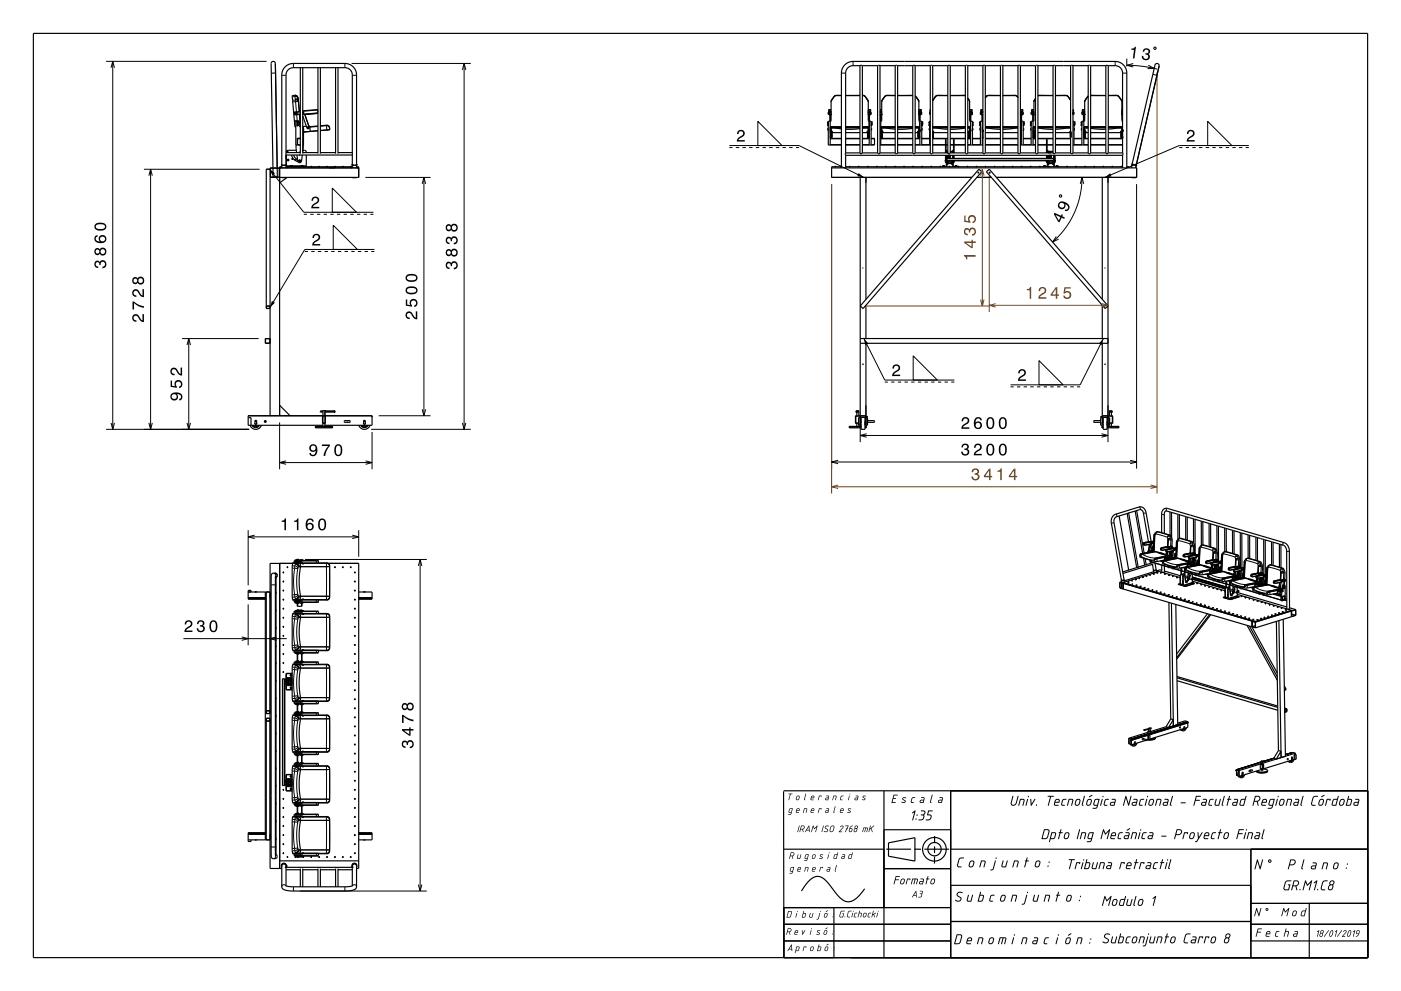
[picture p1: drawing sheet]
<svg xmlns="http://www.w3.org/2000/svg" width="420mm" height="297mm" viewBox="0 0 420 297" stroke-linecap="round" stroke-linejoin="round" font-family="sans-serif">
<g fill="none" stroke="#000" stroke-width=".35">
<path d="M10 10h400v277h-400zM257.8 19.7h.7M257.8 19.7l-2.9 .2-.9 .6-.5 1v24.3M257.8 19.7v26.1M258.5 19.7h4.6M258.5 19.7v26.1M263.1 19.7h.7M263.1 19.7v26.1M263.8 19.7h4.6M263.8 19.7v26.1M268.4 19.7v26.1M268.4 19.7h.7"/>
<path d="M269.1 19.7h4.5M269.1 19.7v26.1M273.6 19.7h.8M273.6 19.7v26.1M274.4 19.7h4.5M274.4 19.7v26.1M278.9 19.7h.7M278.9 19.7v26.1M279.6 19.7v26.1M279.6 19.7h4.5M284.1 19.7h.8M284.1 19.7v26.1"/>
<path d="M284.9 19.7h4.5M284.9 19.7v26.1M289.4 19.7h.7M289.4 19.7v26.1M290.1 19.7v26.1M290.1 19.7h4.6M294.7 19.7h.7M294.7 19.7v26.1M295.4 19.7v26.1M295.4 19.7h4.5M299.9 19.7h.7M299.9 19.7v26.1"/>
<path d="M300.6 19.7h4.6M300.6 19.7v26.1M305.2 19.7h.7M305.2 19.7v26.1M305.9 19.7v26.1M305.9 19.7h4.5M310.4 19.7h.8M310.4 19.7v26.1M311.2 19.7h4.5M311.2 19.7v26.1M315.7 19.7h.7M315.7 19.7v26.1"/>
<path d="M316.4 19.7v26.1M316.4 19.7h4.5M320.9 19.7h.8M320.9 19.7v26.1M321.7 19.7v26.1M321.7 19.7h4.5M326.2 19.7h.8M326.2 19.7v26.1M327 19.7h4.5M327 19.7v26.1M331.5 19.7h.7M331.5 19.7v26.1"/>
<path d="M332.2 19.7l3 .2 .9 .6 .4 1v24.3M332.2 19.7v26.1M88.3 36.3l1.3 .2 .4 1.6M88.3 36.3l.1 1.7h.3M88.4 28.6l.6 .2 .3 .5M88.6 33.7h.3l.2 .3-.2 .3h-.3l-.2-.3zM88.7 36.3v7.2h.4v-2h.9M89.1 36.5l.4 .3-.1 .2-.4-.2zM89.1 37.2l.4 .3-.1 .2-.4-.2zM89.2 36.6l.3 .2-.2 .2-.3-.3zM89.2 37.3l.3 .2-.2 .2-.3-.3zM89.3 29.3l.1 .7"/>
<path d="M89.3 29.3l-.5-.6h-1.2l.7 7.6M89.4 30l.3 3.5M90 33.4l-1.8 .2v.8l1.8-.1h-.2l.2 2.6M90 37.8v.2M90 20.3v25.7M90.8 38.2l.2 .4M90.8 33.7l.1 .1-.1-.1M90.8 38.3l.2 .5v4.7h-.2M90.8 33.6l.3 .2-.3 .2M90.8 34.1l.6 .2M90.8 20.3v25.7M91 34.2h-.2"/>
<path d="M91.4 34.3l1.3 3.8-.3 .5-.4-.2-1.2-3.7M91.4 34.3h.1M91.4 34.2v.1M91.4 34.3l1.2 3.5M91.8 37.8l-1 .1M92.2 38.2h.3M92.2 38.2l.1 .2M92.2 38.2h.1M92.3 38l.3 .2-.2 .3-.3-.3zM92.3 38.4h.1M92.4 38.4h.1M92.5 38.2h.1"/>
<path d="M92.5 38.2l-.1 .2M92.6 37.8l.3 .4 .1 1.2M93 39.4l2.3-.2-4.3 .4M93 39.4h.1M94.9 32.9l.4 .2-.5-.2-4 .3M95.3 33.8l-3.9 .5M95.3 37.8l-2.5 .2-.2-.2M95.3 20.3v25.7M96 37.7l2.2-.1 .6 .7M96 20.3v25.7M97.9 37.5l.5 .2 .4 .6M98.8 38.3v.6l-2.8 .2 2-.1"/>
<path d="M100.6 20.3v25.7M101.3 20.3v25.7M248.1 36.5h.2M248.1 37.2l.2 .1M248.1 36.5v.5M248.1 37.2v.5M248.1 36.8v.2M248.1 36.5v.3M248.1 37.5v.2M248.1 37.2v.3M248.1 36.8h.2M248.1 37.5h.2"/>
<path d="M248.3 36.5h.1M248.3 37h-.2M248.3 37.7h-.2M248.3 38.5h-.1v.5h.1M248.4 34v.3M248.4 33.7v.3M248.4 34h.2M248.4 33.5h.1M248.5 34.3h.1M248.6 33.7h.5l-.2 .1M248.6 34.3l.4 .1M248.6 33.7h-.3v.6l.3-.1"/>
<path d="M248.6 34.3h.1M248.6 34.2h.5M248.6 33.8h.5M248.7 33.6l.3 .2M248.7 33.6l-.1 .7h.5l-.1 .1M248.8 34.2h.1M248.8 33.6v.2M248.8 34.2v.1M248.8 34.4v1.9M248.9 38h3.3M248.9 39.2l.2 .1M248.9 39.1h.2"/>
<path d="M248.9 38.9h.2M248.9 36.3v7.2M248.9 34.4v1.9M249 39.2h.1M249 39.1h.1M249 39.4h.1M249 39h.1M249 39.2v.2M249 40l.2 .1M249 39.8l.2 .2M249 39.6l.2 .2M249 39.7l.2 .2"/>
<path d="M249 39.9v.1M249 39.8h.1M249 40h.2M249 39v.1M249 39.6h.2M249 36.3h-.7v7.2h3.9M249 39.8l.2 .1M249.1 39.3h.1M249.1 33.5l-.5-.1v.9M249.1 32.9l-.7 .1v.7M249.1 38.3h3.1M249.1 38v1.6h-.2"/>
<path d="M249.1 39v.1M249.2 39.8h-.1M249.2 39.9l-.2 .1M249.2 39.9h.1M249.2 39.8h.1M249.2 39.4h-.2M249.2 39.3l-.2 .1M249.2 39.4l.1 .1M249.2 39.6h-.1M249.2 39.5l-.2 .1M249.2 39.5l.1 .1M249.2 39.7h-.2l.2 .1"/>
<path d="M249.2 39.3h.1M249.2 39.6h.1M249.2 39.7h.1M249.2 39.6h-.2l.2 .1M249.2 39.6l.1 .1M249.2 39.8h-.2M249.2 39.9h-.2M249.2 40h-.2M249.2 40h.1M249.2 39.3l.3 .1v.4h2.7M249.3 39.3v.3M249.3 39.7h.1"/>
<path d="M249.3 39.6h.1M249.3 39.8h.1M249.3 39.8v.1M249.3 40h.1M249.3 38.3l-.2 .2M249.3 39.5l-.1 .1M249.3 39.8l-.1 .1M249.3 39.5l-.3 .1M249.3 39.6h-.1M249.3 39.6l-.1 .1M249.3 39.7l-.1 .1M249.3 39.9l-.1 .1"/>
<path d="M249.3 39.9h.1M249.4 39.5l-.2 .3M249.4 39.6l-.2 .3M249.4 39.8l-.2 .2M249.4 40l-.1 .1M249.4 39.9h.1M249.4 39.7h.1M249.4 39.9l-.2 .2M249.5 29.7l-.4 .8-.1 5.8M249.5 29.7l.2-.2a1.78 1.78 0 0 1 2.3-.9l.2 .1-2 .1-1.1 1.7M249.5 29.7h.1M250.3 38.3l1.9 .3"/>
<path d="M252.2 38.1h-3.3M253.5 28.6h4.3zM253.5 38h4.3M253.5 38.3h4.3M253.5 39.8h4.3M253.5 38.1h4.3M257.8 38.6l-4.3 .1M258.5 28.7l.8 .2 1 1.6M258.5 28.6a1.44 1.44 0 0 1 1.4 1.1M258.5 38h2.1M258.5 38.3h1.8M258.5 38.1h2.1"/>
<path d="M259.1 38.3l-.6 .1M259.1 38.3h.1M259.9 29.7l.4 .8v5.7l.9 .1v7.2M259.9 29.7h.1M260 39.7h.1M260.1 39.9l.2 .2M260.1 39.5l.2 .3M260.1 39.6l.2 .3M260.1 39.8l.2 .2M260.1 40v.1M260.1 39.9h.1M260.1 39.6h.2"/>
<path d="M260.1 39.9l.2 .1M260.1 39.6l.2 .1M260.1 39.7l.2 .1M260.1 39.8l.2 .1M260.1 39.6h.1M260.1 39.7h.1M260.1 39.8h.1M260.1 39.5l.2 .1M260.1 40h.1M260.2 38.3l.1 .2M260.2 39.7h.1M260.2 39.8l-.1 .1"/>
<path d="M260.2 39.3l-.1 .3M260.2 39.3l-.2 .1v.4h-1.5M260.3 39.9h.1M260.3 39.9h-.1M260.3 40h.1M260.3 40h-.1M260.3 39.4h.1M260.3 39.3l.1 .1M260.3 39.4l-.2 .1M260.3 39.6h.1M260.3 39.6h.1l-.1 .1M260.3 39.5l.1 .1"/>
<path d="M260.3 39.5l-.1 .1M260.3 39.6l-.1 .1M260.3 39.8h.1M260.3 39.8h-.1M260.3 39.3h.1M260.3 39.7h.1M260.3 39.8l.2-.1-.2 .2M260.3 39.6h-.1M260.3 39.7h-.1M260.3 39.3h-.1M260.3 34.3h.6M260.3 33.7h.6"/>
<path d="M260.3 33.5l.6-.1v.9M260.3 32.9l.7 .1v.7M260.3 39.6h.3M260.3 39h.3M260.3 38.9h.3M260.3 38v1.6M260.3 34.2h.5M260.3 33.8h.5M260.4 33.7h.4v.7l-.4-.1zM260.4 39.6h-.1M260.4 33.6v.2M260.4 39.8h.1"/>
<path d="M260.4 39.1h.1M260.4 39.8l-.1 .1M260.4 40l-.1 .1M260.4 40h-.1M260.4 39.4l.1-.2v.2M260.4 39.4h.1M260.5 39.6l-.2 .2M260.5 39.8h.1M260.5 39.8l-.2 .2M260.5 39.1h.1M260.5 34.2h.1M260.5 33.6v.2"/>
<path d="M260.5 34.4v1.9M260.6 39.2l-.3 .1M260.6 38.5h.1M260.6 36.6h.1M260.6 36.9h.1M260.6 37.3h.1M260.6 37.6h.1M260.6 36.3v7.2M260.6 33.6v.2M260.6 34.4v1.9M260.9 34.2l.2 .1M260.9 34h.2"/>
<path d="M261 34.3h-.1M261 33.5h.1M261.1 34v.3M261.1 33.7v.3M261.1 33.7h-.2M261.1 33.7v.6M261.2 37h.1v-.5h-.1v.5M261.2 37.3l.1-.1v.5h-.1M261.2 38.5v.5M261.2 36.5h.1M261.2 36.8h.1M261.2 37.5h.1"/>
<path d="M261.2 37.2v.5M261.3 36.8v.2M261.3 36.5v.3M261.3 37.5v.2M261.3 37.2v.3M263.8 33.6l.5 .1M263.8 33.4l.5 .1M263.8 32.9h.5M263.8 34.2h.5M263.8 33.8h.5M264 34.2h.1M264 33.6v.2"/>
<path d="M264 34.4v1.9M264.1 38h4.3M264.1 39.6h.2M264.1 39.2l.2 .1M264.1 38.9h.2M264.1 36.3v7.2M264.1 33.6v.2M264.1 34.4v1.9M264.1 39.1h.1M264.1 39.4h.1M264.2 39.6l.1 .2M264.2 39.7l.1 .2"/>
<path d="M264.2 39.8l.1 .2M264.2 39.9l.1 .2M264.2 39.4l-.1-.2v.2M264.2 39.1h.1M264.2 39.4h-.1M264.2 40h.1M264.2 39.6h.1M264.2 39.8l.1 .1M264.2 33.6l.1 .7h-.5M264.2 39.7l.1 .1M264.2 39.9v.1M264.2 39.8h.1"/>
<path d="M264.2 33.6l-.4 .1M264.2 33.6v.2M264.3 39.3h.1M264.3 34.3l-.5 .1M264.3 38.3h4.1M264.3 39l-.2 .1M264.3 38v1.6M264.3 39.7h-.1M264.3 39.7l.2 .1M264.3 39.8h-.1M264.3 39.9h-.1M264.3 39.9l.2 .1"/>
<path d="M264.3 39.8h.1M264.3 39.4h-.1M264.3 39.3l-.1 .1M264.3 39.4l.2 .1M264.3 39.6h-.1M264.3 39.6h-.1l.1 .1M264.3 39.5l-.1 .1M264.3 39.6l.1 .1M264.3 39.6h.1M264.3 39.9h.1M264.3 40h-.1M264.3 40h.1"/>
<path d="M264.4 39.3l.3 .1v.4h3.7M264.4 39.3l.1 .3M264.4 39.7h.1M264.4 39.6h.1M264.4 39.8l.1 .1M264.5 38.3l-.2 .2M264.5 39.5l-.2 .1M264.5 39.6h.1M264.5 39.7h.1M264.5 39.8h.1M264.5 39.9h.1M264.5 39.6l-.2 .1"/>
<path d="M264.5 39.7l-.2 .1M264.5 39.8l-.2 .1M264.5 39.6h-.2M264.5 39.9l-.2 .1M264.5 39.5l-.2 .3M264.5 39.6l-.2 .3M264.5 39.8l-.2 .2M264.5 40v.1M264.5 39.9l-.2 .2M264.6 39.7h.1M264.7 29.7l-.4 .7v5.8l-.5 .1M264.7 29.7h.1"/>
<path d="M264.7 29.7l.1-.2a1.77 1.77 0 0 1 2.4-.9l1.2 .1h-2.8l-1.3 1.8M265.5 38.3h.1M265.5 38.3l2.9 .4M268.4 38.1h-4.3M269.1 38h4.5M269.1 38.3h4.5M269.1 39.8h4.5M269.1 38.1h4.5M273.6 28.6h-4.5l4.5 .1M273.6 38.5l-4.5 .2M274.4 28.8l1.1 1.7M274.4 28.7l.7 1"/>
<path d="M274.4 38h1.3M274.4 38.3h1.1M274.4 38.1h1.3M275.1 29.7h.1M275.1 29.7l.4 .8v5.7l.8 .1v7.2M275.2 39.7h-.1M275.2 39.9l.2 .2M275.3 39.5l.1 .3M275.3 39.6l.1 .3M275.3 39.8l.1 .2M275.3 40v.1M275.3 39.9h-.1"/>
<path d="M275.3 39.6h.1M275.3 39.5l.3 .1M275.3 39.6l.2 .1M275.3 39.7l.2 .1M275.3 39.8l.2 .1M275.3 39.9l.2 .1M275.3 39.9h.1M275.3 39.7h.1M275.3 39.8h.1M275.3 39.5l.1 .1M275.3 38.3l.2 .2M275.4 39.6h.1"/>
<path d="M275.3 39.8v.1M275.4 39.3l-.1 .3M275.4 39.3l-.3 .1v.4h-.7M275.4 39.6h.2l-.1 .1M275.4 39.6l-.1 .1M275.4 39.8h.2M275.4 39.8h-.1M275.4 39.9h.2M275.4 39.9h-.1M275.4 40h.2M275.4 40h-.1M275.4 39.4h.2"/>
<path d="M275.4 39.3l.2 .1M275.4 39.4l-.1 .1M275.4 39.6h.2M275.4 39.5l.2 .1M275.4 39.7h.2l-.1 .1M275.4 39.7l-.1 .1M275.4 39.3h.1M275.5 39.8h.1M275.5 39.9l.1 .1M275.5 39.9l-.2 .1M275.5 39.8h-.1M275.5 34.3h.5"/>
<path d="M275.5 33.7h.5M275.5 33.5l.5-.1v.9M275.5 32.9h.6l.1 .8M275.5 39.6h.2M275.5 39h.3M275.5 38.9h.2M275.5 38v1.6M275.5 34.2h.5M275.5 33.8h.5M275.6 33.7h.4l-.1 .7-.4-.1zM275.6 39.6h-.2M275.6 33.6v.2"/>
<path d="M275.6 39.8h.1M275.6 39.1h.1M275.6 39.8l-.1 .1M275.6 39.4l.1-.2v.2M275.6 39.4h.1M275.6 40h-.1M275.6 39.6l-.2 .2M275.6 39.7l-.2 .2M275.6 39.9v.1M275.6 39.8l-.2 .2M275.6 40l-.2 .1M275.7 39.1h.1"/>
<path d="M275.7 34.2h.1M275.7 33.6v.2M275.7 34.4v1.9M275.7 39.2l-.3 .1M275.7 38.5h.1M275.7 36.3l.1 7.2M275.7 36.6h.1M275.7 36.9h.1M275.7 37.3h.1M275.7 37.6h.1M275.8 33.6v.2M275.8 34.4v1.9"/>
<path d="M276 34.3h.1M276 34.2l.3 .1M276.1 34h.2M276.1 34.3h-.1M276.2 33.5h.1M276.3 34v.3M276.3 33.7v.3M276.3 33.7h-.3M276.3 33.7v.6M276.3 36.5h.2M276.3 37h.2M276.3 37.2h.2"/>
<path d="M276.3 37.7h.2M276.3 38.5v.5M276.3 36.8h.2M276.3 37.5h.2M276.5 36.8v.2M276.5 36.5v.3M276.5 37.5v.2M276.5 37.2v.3M276.5 36.5v.5M276.5 37.2v.5M278.5 36.5h.2v.5M278.5 37.2l.2 .1"/>
<path d="M278.5 36.5v.5M278.5 37.2v.5M278.5 36.8v.2M278.5 36.5v.3M278.5 37.5v.2M278.5 37.2v.3M278.5 36.8h.2M278.5 37.5h.2M278.7 36.5h.1M278.7 37.2v.5M278.7 37h-.2M278.7 37.7h-.2"/>
<path d="M278.7 38.5h-.2v.5h.2M278.7 33.7h.2M278.7 34.3h.2M278.7 33.7v.6M278.7 34v.3M278.7 33.7v.3M278.7 34h.2M278.8 33.5h.1M278.9 36.3h-.2v7.2M278.9 32.9l-.1 .8M279.6 39.3h.1M279.6 39.4l.1 .1"/>
<path d="M279.6 39.4v.1M279.6 38h4.5M279.6 38.3h4.5M279.6 38.1h4.5M279.6 39.5l.1 .1M279.6 39.7h.1M279.6 39.8h.1M279.6 39.9h.1M279.6 40h.1M279.6 39.3l.3 .1v.4h4.2M279.6 39.3l.1 .3M279.7 39.6h.1"/>
<path d="M279.7 39.7v.1M279.7 39.8v.1M279.7 39.9v.1M279.7 38.3h-.1M279.7 39.5l-.1 .1M279.7 39.7h.1M279.7 39.8h.1M279.7 39.9h.1M279.7 39.6h-.1M279.7 39.6l-.1 .1M279.7 39.7l-.1 .1M279.7 39.8l-.1 .1"/>
<path d="M279.7 39.9l-.1 .1M279.7 39.5l-.1 .2M279.7 39.6l-.1 .2M279.7 39.8l-.1 .2M279.7 40v.1M279.8 39.7h.1M279.8 39.9l-.2 .2M279.9 29.7l-.3 .4M279.9 29.7l.1-.2a1.78 1.78 0 0 1 2.4-.9l1.7 .1h-3.2l-1.3 1.5M279.9 29.7h.1M280.7 38.3h.1M280.7 38.3l3.4 .4"/>
<path d="M284.9 38h4.5M284.9 38.3h4.5M284.9 39.8h4.5M284.9 38.1h4.5M289.4 28.6l-4.5 .1h4.5M289.4 38.4l-4.5 .4M290.1 29.5l.6 1M290.1 38h.8M290.1 38.3h.6M290.1 38.1h.8M290.1 29.4l.2 .3M290.3 29.7h.1"/>
<path d="M290.3 29.7l.4 .8v5.7l.8 .1v7.2M290.5 39.9l.2 .2M290.5 39.7h-.2M290.5 39.5l.2 .3M290.5 39.6l.2 .3M290.5 39.8l.2 .2M290.5 40v.1M290.5 39.9h.1M290.5 39.6h.2M290.5 39.5l.3 .1M290.5 39.6l.2 .1M290.5 39.7l.2 .1"/>
<path d="M290.5 39.8l.2 .1M290.5 39.9l.2 .1M290.5 39.8h.1M290.5 39.6h.1M290.5 39.7h.1M290.5 39.5l.2 .1M290.5 38.3l.2 .2M290.6 39.6h-.1M290.7 39.6h.1M290.6 39.8l-.1 .1M290.6 39.3l-.1 .3M290.6 39.3l-.5 .5"/>
<path d="M290.7 39.6h.1l-.1 .1M290.7 39.6l-.1 .1M290.7 39.8h.1M290.7 39.8h-.1M290.7 39.9h.1M290.7 39.9h-.1M290.7 40h.1M290.7 40h-.1M290.7 39.4h.1M290.7 39.3l.1 .1M290.7 39.4l-.2 .1M290.7 39.5l.1 .1"/>
<path d="M290.7 39.7h.1l-.1 .1M290.7 39.7l-.2 .1M290.7 39.3h-.1M290.7 39.9l.1 .1M290.7 39.9l-.2 .1M290.7 34.3h.5M290.7 33.7h.5M290.7 33.5l.5-.1v.9M290.7 32.9h.6l.1 .8M290.7 39.6h.2M290.7 39h.3M290.7 38.9h.2"/>
<path d="M290.7 38v1.6M290.7 34.2h.5M290.7 33.8h.5M290.8 33.7h.4v.7l-.5-.1zM290.8 39.6h-.1M290.8 33.6v.2M290.8 39.8h.1M290.8 39.1h.1M290.8 39.8l-.1 .1M290.8 39.4l.1-.2v.2M290.8 39.4h.1M290.8 40h-.1"/>
<path d="M290.8 39.6l-.1 .2M290.8 39.7l-.1 .2M290.8 39.9l.1 .1M290.9 39.8l-.2 .2M290.9 40l-.2 .1M290.9 39.1h.1M290.9 39.4h.1M290.9 34.2h.1M290.9 33.6v.2M290.9 34.4v1.9M290.9 39.2l-.3 .1M290.9 38.5h.1"/>
<path d="M290.9 36.6h.1M290.9 36.9h.1M290.9 37.3h.1M290.9 37.6h.1M290.9 36.3l.1 7.2M291 33.6v.2M291 34.4v1.9M291.2 33.7h.3v.6l-.3-.1M291.3 34h.2M291.4 34.3h-.2M291.4 33.5h.1M291.5 34v.3"/>
<path d="M291.5 33.7v.3M291.5 37h.2M291.5 37.7h.2M291.5 38.5v.5M291.5 36.5h.1M291.5 36.5h.2M291.5 36.8h.2M291.5 37.5h.2M291.7 36.8v.2M291.7 36.5v.3M291.7 37.5v.2M291.7 37.2v.3"/>
<path d="M291.7 37.2l-.2 .1M291.7 36.5v.5M291.7 37.2v.5M291.7 37.7h.1M293.7 36.5h.2v.5M293.7 37.2l.2 .1M293.7 36.5v.5M293.7 37.2v.5M293.7 36.8v.2M293.7 36.5v.3M293.7 37.5v.2M293.7 37.2v.3"/>
<path d="M293.7 36.8h.2M293.7 37.5h.2M293.9 36.5h.1M293.9 37.2v.5M293.9 37h-.2M293.9 37.7h-.2M293.9 38.5h-.1v.5h.1M293.9 33.7h.3M293.9 33.7v.6M294 34v.3M294 33.7v.3M294 34h.2"/>
<path d="M294 33.5h.1M294.1 34.3h.1M294.2 34.2l-.3 .1M294.2 34.3h.1M294.2 34.2h.5M294.2 33.8h.5M294.4 34.2h.1M294.4 33.6v.2M294.4 34.4v1.9M294.5 38h.2M294.5 39.6h.2M294.5 39.2h.2"/>
<path d="M294.5 39.1h.2M294.5 38.9h.2M294.5 38.1h.2M294.5 36.3v7.2M294.5 33.6v.2M294.5 34.4v1.9M294.6 39.1h.1M294.6 39.4h.1M294.6 39.6l.1 .1M294.6 39.7v.2M294.6 39.8l.1 .2M294.6 39.9v.2"/>
<path d="M294.6 39.4v-.2v.2M294.6 40h.1M294.6 39.8l.1 .1M294.6 33.6l.1 .1M294.6 39.6h.1M294.6 39.7v.1M294.6 39.9v.1M294.6 39.8h.1M294.6 33.6l-.4 .1v.6l.5 .1-.5-.1M294.6 33.6v.2M294.7 39.7h.1M294.7 33.6l-.5 .1"/>
<path d="M294.7 33.4h-.5v.9M294.7 32.9l-.7 .1v.7M294.7 39.5l-.1 .1M294.7 39.4l-.1 .2M294.7 36.3h-.8v7.2M294.7 39.9h.1M295.4 29.3a2.12 2.12 0 0 1 2.5-.7l2 .1h-3.7l-.8 .7M295.4 38h4.5M295.4 38.3h4.5M295.4 39.8h4.5M295.4 38.1h4.5M295.9 38.3h.1"/>
<path d="M295.9 38.3l4 .5M300.6 38h4.6M300.6 38.3h4.6M300.6 39.8h4.6M300.6 38.1h4.6M304.7 38.3l-4.1 .5M304.7 38.3h.1M305.2 29.2a2.79 2.79 0 0 0-2.8-.6l-1.8 .1h3.8l.8 .6M305.9 32.9l.7 .1v.7M305.9 39.5l.1 .1M305.9 39.4l.1 .2M305.9 39.6v.1"/>
<path d="M305.9 39.7l.1 .1M305.9 39.8h.1M305.9 39.9h.1M305.9 39.9l.1 .1M305.9 40h.1M305.9 36.2l.9 .1v7.2M305.9 38h.3M305.9 39.6h.3M305.9 38.9h.3M305.9 38.1h.3M305.9 39l.1 .1M305.9 33.4h.1"/>
<path d="M306 39.6h.1M306 33.4h.5v.9M306 34.2h.4M306 33.8h.4M306 33.6l.4 .1v.6l-.5 .1 .6-.1M306 33.6v.2M306 39.8h.1M306 39.1h.1M306 33.6l.5 .1M306 39.6h-.1M306 39.8l-.1 .1M306 39.4l.1-.2v.2"/>
<path d="M306 39.4h.1M306.1 39.6l-.2 .2M306.1 39.7l-.2 .2M306.1 39.9v.1M306.1 39.8h.1M306.1 39.8l-.2 .2M306.1 39.1h.1M306.1 40l-.2 .1M306.1 34.2h.1M306.1 33.6v.2M306.1 34.4v1.9M306.2 39.2l-.3 .1"/>
<path d="M306.2 38.5h.1M306.2 36.6h.1M306.2 36.9h.1M306.2 37.3h.1M306.2 37.6h.1M306.2 36.3v7.2M306.2 39l-.2 .1M306.2 33.6v.2M306.2 34.4v1.9M306.5 33.7h.2v.6l-.2-.1M306.5 34h.2M306.6 34.3h-.1"/>
<path d="M306.6 33.5h.1M306.7 34v.3M306.7 33.7v.3M306.8 37h.1M306.8 37.7h.1M306.8 38.5v.5M306.8 36.5h.1M306.8 36.8h.1M306.8 37.5h.1M306.9 36.8v.2M306.9 36.5v.3M306.9 37.5v.2"/>
<path d="M306.9 37.2v.3M306.9 37.2l-.1 .1M306.9 36.5v.5M306.9 37.2v.5M308.9 36.5h.2v.5M308.9 37.2l.2 .1M308.9 36.5v.5M308.9 37.2v.5M309 36.8v.2M309 36.5v.3M309 37.5v.2M309 37.2v.3"/>
<path d="M309 36.8h.1M309 37.5h.1M309.1 36.5h.1M309.1 37.2v.5M309.1 37h-.2M309.1 37.7h-.2M309.1 38.5h-.1l.1 .5M309.1 33.7v.6M309.1 34.3h.1M309.1 33.7h.3M309.1 33.7h.1M309.2 34v.3"/>
<path d="M309.2 33.7v.3M309.2 34h.2M309.2 33.5h.1M309.3 34.3h.1M309.4 33.7h.6M309.4 34.3h.6M309.4 34.2l-.3 .1M309.4 34.2h.5M309.4 33.8h.5M309.5 33.7h.4v.7l-.4-.1zM309.6 34.2h.1M309.6 33.6v.2"/>
<path d="M309.6 34.4v1.9M309.7 38h.7M309.7 39.6h.3M309.7 39.2l.3 .1M309.7 38.9h.3M309.7 36.3v7.2M309.7 33.6v.2M309.7 34.4v1.9M309.8 39.1h.1M309.8 39.4h.1M309.8 39.6l.2 .2M309.8 39.7l.2 .2"/>
<path d="M309.8 39.8l.2 .2M309.8 39.9l.2 .2M309.8 39v.1M309.8 39h.1M309.8 39.4v-.2v.2M309.8 40h.2M309.8 39.6h.2M309.8 39.8l.2 .1M309.8 39.7l.2 .1M309.8 39.9v.1M309.8 39.8h.1M309.8 33.6v.2"/>
<path d="M310 39.3h.1M310 33.5l-.6-.1v.9M310 32.9l-.7 .1v.7M310 38.3h.4M310 39l-.3 .1M310 38v1.6M310 39.7h-.1M310 39.7l.1 .1M310 39.8h-.1M310 39.9h-.1M310 39.9l.1 .1M310 39.8h.1"/>
<path d="M310 39.4h-.2M310 39.3l-.2 .1M310 39.4l.1 .1M310 39.6h-.1M310 39.6h-.2l.2 .1M310 39.5l-.2 .1M310 39.6l.1 .1M310 39.6h.1M310 39.8h-.2M310 39.9h-.2M310 39.9h.1M310 40h-.2"/>
<path d="M310 40h.1M310 39.3l.3 .1 .1 .4M310.1 39.3v.3M310.1 39.7h.1M310.1 39.6h.1M310.1 39.8v.1M310.1 38.3l-.1 .2M310.1 39.5l-.1 .1M310.1 39.8h.1M310.1 39.9h.1M310.1 39.6h-.1M310.1 39.6l-.1 .1"/>
<path d="M310.1 39.7l-.1 .1M310.1 39.8l-.1 .1M310.1 39.9l-.1 .1M310.2 39.5l-.2 .3M310.2 39.6l-.2 .3M310.2 39.8l-.2 .2M310.2 40l-.1 .1M310.2 39.9h.1M310.2 39.9l-.2 .2M310.2 39.7h.1M310.3 29.7h.1M310.4 29.6l-.4 .9"/>
<path d="M310.4 29.5l-.4 .9v5.8l-.9 .1v7.2M310.4 38.1h-.7M311.2 28.7h4.5h-4.5M311.2 38.3l4.5 .5M311.2 38h4.5M311.2 38.3h4.5M311.2 39.8h4.5M311.2 38.1h4.5M316.4 38h4.5M316.4 38.3h4.5M316.4 38.1h4.5M320 38.3l-3.6 .4"/>
<path d="M320 38.3h.1M320.7 29.7v-.1a2.21 2.21 0 0 0-2.8-1l-1.5 .1h3.4l1.1 1.3M320.7 29.7h.1M320.7 29.7l.2 .3M320.9 39.7h-.1M320.9 39.9v.1M320.9 39.5v.2M320.9 39.6v.2M320.9 39.8v.1M320.9 40v.1M320.9 39.9h.1M320.9 39.6l-.1-.3v.5h-4.4"/>
<path d="M320.9 39.6h.1M320.9 39.7v.1M320.9 40h.1M320.9 39.4v.1M320.9 39.5h.1M320.9 39.7h.1M320.9 39.8h.1M321.7 36.3h.3v7.2M321.7 32.9h.1M321.7 33.4v.1M321.7 34.3h.1M321.7 32.9l.1 .8"/>
<path d="M321.7 34.2l.2 .1M321.7 34h.2M321.8 34.3h-.1M321.8 33.5h.1M321.9 34v.3M321.9 33.7v.3M321.9 33.7h-.2M321.9 33.7v.6M322 37h.1M322 37.7h.1M322 38.5v.5M322 36.5h.1"/>
<path d="M322 36.8h.1M322 37.5h.1M322.1 36.8v.2M322.1 36.5v.3M322.1 37.5v.2M322.1 37.2v.3M322.1 37.2l-.1 .1M322.1 36.5v.5M322.1 37.2v.5M324.1 36.5h.2v.5M324.1 37.2l.2 .1M324.1 36.5v.5"/>
<path d="M324.1 37.2v.5M324.2 36.8v.2M324.2 36.5v.3M324.2 37.5v.2M324.2 37.2v.3M324.2 36.8h.1M324.2 37.5h.1M324.3 37.2v.5M324.3 36.5h.1M324.3 37h-.2M324.3 37.7h-.2M324.3 38.5h-.1v.5h.1"/>
<path d="M324.4 33.7h.2M324.4 33.7v.6M324.4 34v.3M324.4 33.7v.3M324.4 34h.2M324.5 33.5h.1M324.5 34.3h.1M324.6 33.7h.6M324.6 34.3h.6M324.6 34.2l-.2 .1M324.7 34.2h.4M324.7 33.8h.4"/>
<path d="M324.7 33.7h.4v.7l-.4-.1zM324.8 34.2h.2M324.8 33.6v.2M324.8 34.4v1.9M324.9 38h1.3M324.9 36.3v7.2M324.9 39.6h.3M324.9 39.2l.3 .1M324.9 38.9h.3M325 33.6v.2M325 34.4v1.9M325 39.1h.1"/>
<path d="M325 39.4h.1M325 39.6l.2 .2M325 39.7l.2 .2M325 39.8l.2 .2M325 39.9l.2 .2M325 39.4v-.2v.2M325 40h.2M325 39.6h.2M325 39.8l.2 .1M325 39.7l.2 .1M325 39.9v.1M325 39.8h.1"/>
<path d="M325.1 39.6h.1M325.2 39.3h.1M325.2 33.5l-.6-.1v.9M325.2 32.9l-.7 .1v.7M325.2 38v1.6M325.2 38.3h1M325.2 39l-.3 .1M325.2 39.9h-.1M325.2 39.9l.1 .1M325.2 39.3l-.2 .1M325.2 39.6h-.1M325.2 39.7h-.1"/>
<path d="M325.2 39.7l.1 .1M325.2 39.8h-.1M325.2 39.8h.1M325.2 39.4h-.2M325.2 39.4l.1 .1M325.2 39.6h-.2l.2 .1M325.2 39.5l-.2 .1M325.2 39.6l.1 .1M325.2 39.8h-.2M325.2 39.6h.1M325.2 39.9h-.2M325.2 39.9h.1"/>
<path d="M325.2 40h-.2M325.2 40h.1M325.3 39.3l.2 .1v.4h.7M325.3 39.3l.1 .3M325.3 39.7h.1M325.3 39.6h.1M325.3 39.8l.1 .1M325.3 38.3l-.1 .2M325.3 39.5l-.1 .1M325.3 39.8h.1M325.3 39.9h.1M325.4 39.6l-.2 .1"/>
<path d="M325.4 39.7l-.2 .1M325.4 39.8l-.2 .1M325.4 39.6h-.2M325.4 39.9l-.2 .1M325.4 39.5l-.2 .3M325.4 39.6l-.2 .3M325.4 39.8l-.2 .2M325.4 40v.1M325.4 39.9h.1M325.4 39.7h.1M325.4 39.9l-.2 .2M325.5 29.7l-.3 .7v5.8l-.9 .1v7.2"/>
<path d="M325.5 29.7h.1M326.2 28.8l-1 1.7M326.2 28.8l-.7 .9M326.2 38.1h-1.3M327 28.6h4.5l-4.5 .1M327 38.4l4.5 .3M327 38h4.5M327 38.3h4.5M327 39.8h4.5M327 38.1h4.5M332.2 38h4.3M332.2 38.3h4.1"/>
<path d="M332.2 38.1h4.3M335.2 38.3l-3 .4M335.2 38.3h.1M336 29.7l-.1-.1a1.88 1.88 0 0 0-2.4-1l-1.3 .1h2.9l1.2 1.8M336 29.7h.1M336 29.7l.3 .8v5.7l.2 .1M336.1 39.9l.2 .2M336.1 39.7h-.1M336.1 39.5l.2 .3M336.1 39.6l.2 .3M336.1 39.8l.2 .2M336.1 40l.1 .1"/>
<path d="M336.1 39.9h.1M336.1 39.6h.2M336.1 39.5l.4 .1M336.1 39.6l.2 .1M336.1 39.7l.2 .1M336.1 39.8l.2 .1M336.1 39.9l.2 .1M336.2 39.5l.2 .1M336.2 39.5l.1 .1M336.2 39.6h-.1M336.2 39.7h-.1M336.2 39.8h-.1"/>
<path d="M336.2 39.9h-.1M336.2 38.3l.1 .2M336.2 39.7h.1M336.2 39.6h.1M336.3 39.6h.1M336.2 39.8v.1M336.2 39.3l-.1 .3M336.2 39.3l.3-.1v.2M336.2 39.3l-.2 .1v.4h-3.8M336.3 39.6h.2l-.2 .1M336.3 39.6l-.1 .1M336.3 39.8h.2"/>
<path d="M336.3 39.8h-.1M336.3 39.9h.2M336.3 39.9h-.1M336.3 40h.2M336.3 40h-.1M336.3 39.4h.2M336.3 39.3l.2 .1M336.3 39.4l-.1 .1M336.3 39.5l.2 .1M336.3 39.7h.2l-.2 .1M336.3 39.7l-.1 .1M336.3 39.3h.1"/>
<path d="M336.3 39.8h.1M336.3 39.9l.2 .1M336.3 39.9l-.1 .1M336.3 34.3l.2 .1M336.3 34.3h.1M336.3 38v1.6M336.3 39.6h.2M336.3 39l.2 .1M336.3 38.9h.2M336.3 32.9h.2M336.4 34.2h.1M336.4 33.8h.1"/>
<path d="M336.4 39.6h-.1M336.5 33.6h.1M336.5 33.6v.2M336.5 39.8h.1M336.5 39.1h.1M336.5 33.6v.8M336.5 39.6h-.2M336.5 39.8l-.2 .1M336.5 39.4h.1M336.5 40h-.2M336.5 39.6l-.2 .2M336.5 39.7l-.2 .2"/>
<path d="M336.5 39.9v.1M336.5 39.8l-.2 .2M336.5 40l-.2 .1M336.5 39v.1M336.5 34.3h.1M336.5 33.6l-.2 .1M336.5 33.4l-.2 .1M81 50.7h-1.2v41.8h1.2M81.1 50.4h2.6v2.7h-2.6zM81.8 50.4l.1 2.7h1.2v-2.7M81.8 50.3l-.5-31.3a.64 .64 0 0 1 .6-.6 .64 .64 0 0 1 .7 .6l.5 31.3M84.5 49.4h1.3"/>
<path d="M84.5 49.4h.1M84.5 49.3l-.1 .2 .4 .1 1.1-.2M84.5 50h-.7v74.6M84.5 53.2h1.2M84.5 49.5v.8M85.6 46.5h20.2M85.7 47.1h.1M85.7 47h.1M85.7 49.3l.2 .1M85.7 49.4l.1-27.2 .6-1.3 1.5-.6h15.6l1.1 .3 .7 .7 .3 1.1v27M85.7 48.2l.1 .1M85.7 47.5h.1"/>
<path d="M85.7 47.2v.2M85.7 47.3l.1 .1M85.7 47.2h.1M85.7 47.2l.1 .1M85.7 50h19.9M85.7 49.5v.8M85.7 45.7h4.3M85.8 49.4h.1M85.8 47h.1M85.8 46.9h.1M85.8 47.5h.1M85.8 46.9v.1"/>
<path d="M85.8 46.8v.1M85.8 46.9l-.1 .1M85.8 46.5v2.8M85.8 49.5v.5M85.8 49.9h6M85.9 49.4h.1M86.1 49.9h.2M86.1 49.9v.1M86.1 53.2l-2.3 1.6M86.1 49.9h.1M86.2 49.9h.1M86.2 49.9v.1"/>
<path d="M86.3 45.4v.2zM86.3 47.8h.2v.3l-.3-.1zM86.3 49.9v.1M87 49.7h.2M87 49.7h.1M87 49.7v.2M87 49.7h.5M87.2 49.7h.3M87.2 49.7v.2M87.4 46.5l.7 1.3 1.2 .6M87.5 49.7h.1M87.5 49.7v.2"/>
<path d="M87.5 47.6h.3zM88 46.5l.5 .8 .7 .5M88.1 47.8l1.1 .1M88.5 49.9h.1M88.5 49.9h.2M88.5 49.9v.1M88.5 50h.1M88.6 49.9h.1M88.6 49.9v.1M88.7 49.9l-.1 .1M88.8 43.5l.1 2.2M88.8 45l-2.6 .1-.4 .6"/>
<path d="M89 46.5l.3 1.8 .4 .5 .6-.4 .3-1.9M89.1 43.3l.9 .2M89.3 41.5l-.2 .1M89.6 46.5h.4M89.7 48l.4 .2-.3 .2-.2-.3zM90 45.6l-.5 .1M90 41.6h-.8v1.7l.8 .1M90.2 49.7h.2M90.2 49.7h.1M90.2 49.7h.4M90.2 49.7v.2M90.4 49.7h.2"/>
<path d="M90.4 49.7v.2M90.6 49.7h.1M90.6 49.7v.2M90.8 45.7h4.5M90.8 45l.8 .2 .2 .5M90.8 49.9l.1 .1M90.8 49.9h.2M90.8 49.9h.1M90.9 49.9h.1M90.9 49.9h-.1M90.9 43.5l-.1 2M90.9 49.9v.1"/>
<path d="M91 49.9v.1M91.8 46.5v3.5M93.2 49.9h.2M93.2 49.9v.1M93.3 49.9h.1M93.3 49.9h-.1M93.3 49.9v.1M93.4 49.9v.1M95.6 49.9h.1M95.6 49.9h.2M95.6 49.9v.1M95.6 50h.1"/>
<path d="M95.7 49.9h.1M95.7 49.9v.1M95.8 49.9h.1M95.8 49.9v.1M96 45.7h4.6M98 49.9h.2M98 49.9v.1M98 49.9h.1M98.1 49.9h.1M98.1 49.9v.1M98.1 50h.1M98.2 49.9v.1"/>
<path d="M100.3 49.9h.2M100.3 49.9v.1M100.4 49.9h.1M100.4 49.9h-.1M100.4 49.9v.1M100.5 49.9v.1M101.3 45.7h4.3M102.7 49.9h.1M102.7 49.9h.2M102.7 49.9v.1M102.8 49.9h.1M102.8 49.9v.1"/>
<path d="M102.9 49.9v.1M105.1 49.9v.1M105.1 49.9h.2M105.1 49.9h.1M105.2 49.9h.1M105.2 49.9v.1M105.3 50h.1M105.3 49.9v.1M105.5 49.4h.1M105.6 49.4h1.3v-27l-.5-1.7-1.2-1.2-1.5-.5h-15.7l-1.3 .2-1.1 .7-.7 1-.4 1.1v27.4M105.6 49.3l-.1 .1M105.6 53.2h1.3"/>
<path d="M105.6 49.5v.8M106.9 49.3l.1 .2-.4 .1-1.1-.2M106.9 50h.6v3.2h-26.5M106.9 49.5v.8M107.5 50.3h-26.5v74.3M248.9 41.5h3.3M248.9 41.3h.3M248.9 41.2h.1M248.9 41.2l.2 .1M248.9 41.1h.3M248.9 41.1h.1M249 40.6h.2"/>
<path d="M249 41.1l.2 .1M249 40.4l.2 .1M249 41l.2 .1M249 40v.2M249 40.1l.2 .2M249 40.3l.2 .1M249 40.5v.1M249 40.6v.1M249 40.7l.2 .2M249 40.8l.2 .2M249 41v.1M249 40.4h.1"/>
<path d="M249 40.9v.1M249 40.5l.2 .1M249 40.1h.1M249 40.2l.2 .1M249 40.5h.1M249 40.7l.2 .1M249 40.9l.2 .1M249.1 40.2h.1M249 40.1l.2 .1M249 40.7h.2M249.1 41.3h.1M249.1 40.8h-.1"/>
<path d="M249.1 40.8l.1 .1M249.1 40.8h.1M249.2 40h-.1M249.2 40.1h-.1M249.2 40.9h-.1M249.2 41l-.2 .1M249.2 40.1h.1M249.2 40.9h.1M249.2 41h.1M249.2 40.2l-.1 .1M249.2 40.4h-.2M249.2 40.3h-.2"/>
<path d="M249.2 40.3h.1M249.2 40.5h-.1M249.2 40.4l-.2 .1M249.2 40.4l.1 .1M249.2 40.6l-.2 .1M249.2 40.5l-.2 .1M249.2 40.5l.1 .1M249.2 40.7h-.1M249.2 40.7h-.2M249.2 40.7h.1M249.2 40.8h-.1M249.2 41.1v.2"/>
<path d="M249.2 40.2h.1M249.2 40.4h.1M249.2 40.5h.1M249.2 40.6h.1M249.2 40.8h.1M249.2 40.1h-.2M249.2 40.9h-.2M249.2 41h-.2M249.2 40.2h-.1M249.3 40.8h.1M249.3 40.1h.1M249.3 40.2h.1"/>
<path d="M249.3 40.3h.1M249.3 40.4h.1M249.3 40.5h.1M249.3 40.6h.1M249.3 40.7v.1M249.3 40.9h.1M249.3 40.9v.1M249.3 41.1h.1M249.3 40.7h-.1M249.3 40.1l-.1 .1M249.3 40v.1M249.3 40.3l-.1 .1"/>
<path d="M249.3 40.7l-.1 .1M249.3 40.9l-.1 .1M249.3 50.3h91.4v2.9h-42M249.3 40.1l-.1 .2M249.3 40.3l-.1 .2M249.3 40.5l-.1 .1M249.3 40.6v.1M249.3 40.8l-.1 .1M249.3 41.1l-.2 .2M249.3 41l-.1 .2M249.4 40.1l-.2 .2M249.4 40.2l-.2 .2"/>
<path d="M249.4 40.3l-.2 .2M249.4 40.5l-.1 .2M249.4 40.6l-.2 .3M249.4 40.8l-.2 .2M249.4 40.9l-.2 .2M249.4 41.1l-.3 .2M249.4 40.4v.1M249.4 41h.1M249.4 40.5l-.2 .1M249.4 41l-.2 .2M250.3 49.9h.1M250.3 49.9v.1"/>
<path d="M250.4 49.9h.1M250.4 49.9h-.1M250.4 49.9v.1M250.5 49.9v.1M250.5 49.9h.1M250.6 49.9l-.1 .1M251.9 49.9h.1M251.9 49.9v.1M251.9 49.9h.2M252 49.9h.1M252 49.9l-.1 .1M252.1 49.9v.1"/>
<path d="M252.1 49.9h.1M252.2 50.3l.1-28.7 .3-1.2 .7-1 1.1-.7 1.2-.3h78.8l1.1 .2 1.6 1.1 .7 1.9v28.7M252.2 50h-2.9v3.2h42M253.5 45.8v.7M253.5 43.5h4.3M253.5 41.5h4.3M253.5 50h83M253.5 45.8h4.3M253.5 46.5h83M253.5 46.5v3.8M254.6 49.9h.1M254.6 49.9v.1"/>
<path d="M254.6 49.9h.2M254.7 49.9h.1M254.7 49.9v.1M254.8 49.9v.1M254.8 49.9h.1M257.3 49.9h.1M257.3 49.9l.1 .1M257.4 49.9h.1M257.4 49.9h-.1M257.5 49.9v.1M257.5 49.9h.1M257.6 49.9v.1"/>
<path d="M257.8 45.8l.4 .4 .3-.4M257.9 53.2v74.3M258.5 41.5h2.1M258.5 45.8h4.6M259.6 53.2v36.5M260.1 49.9h.1M260.1 49.9v.1M260.1 49.9h.2M260.1 41l.2 .2M260.1 40.1l.2 .2M260.1 40.2l.2 .2M260.1 40.3l.2 .2"/>
<path d="M260.1 40.4l.2 .2M260.1 40.5v.2M260.1 40.6l.2 .3M260.1 40.8l.2 .2M260.1 40.9l.2 .2M260.1 41.1l.3 .2M260.1 41h.1M260.1 40.5l.2 .1M260.1 40.6l.1 .1M260.1 40.7l.2 .1M260.1 40.8l.2 .1M260.1 40.9l.2 .1"/>
<path d="M260.1 40.5h.1M260.1 40.1l.2 .1M260.1 40.1v.1M260.1 40.3h.1M260.1 40.4h.1M260.1 40.6h.1M260.1 40.7h.1M260.1 40.8h.1M260.1 40.9h.1M260.1 41v.1M260.2 40.2h.1M260.1 41.1h.1"/>
<path d="M260.2 40.7h.1M260.2 40.1h-.1M260.2 40.3h-.1M260.2 40.5h-.1M260.2 40.7l-.1 .1M260.2 40.9l-.1 .1M260.2 49.9v.1M260.2 40.2v.1M260.3 49.9h.1M260.3 49.9h-.1M260.3 40.9h.1M260.3 40.9h-.1"/>
<path d="M260.3 41h.1M260.3 41h-.1M260.3 40.1h.1M260.3 40.1h-.1M260.3 40.4h.1M260.3 40.3h.1M260.3 40.3h-.1M260.3 40.5h.1M260.3 40.4l.1 .1M260.3 40.4l-.1 .1M260.3 40.6h.1M260.3 40.5l.1 .1"/>
<path d="M260.3 40.5l-.1 .1M260.3 40.7h.1M260.3 40.7h-.1M260.3 40.8h.1M260.3 40.8h-.1M260.3 40.2h.1M260.3 40.2h-.1M260.3 40.4h-.1M260.3 40.5h-.1M260.3 40.6h-.1M260.3 40.9l.2-.1-.2 .2M260.3 49.9v.1"/>
<path d="M260.3 41.1h.3M260.3 41.3h.3M260.3 41.1v.2M260.3 40.2l.1 .1M260.4 40.2h.1M260.4 40.8h.1M260.4 41.3h.1M260.4 40.7h.1M260.4 40.7h-.1M260.4 40.1l-.1 .1M260.4 40.7l-.1 .1M260.4 40.1h.1"/>
<path d="M260.4 40.2l-.1 .1M260.4 40.3l-.1 .1M260.4 40.5h.1M260.4 40.9v.1M260.4 40.4h.1M260.4 41.1h.1M260.4 40.4l-.1 .1M260.4 40.5l-.1 .1M260.4 41h-.1M260.4 41.1l-.1 .1M260.5 40l-.1 .2M260.5 40.5v.1"/>
<path d="M260.5 41l-.2 .2M260.5 40.1l-.2 .2M260.5 40.3l-.2 .1M260.5 40.7l-.2 .2M260.5 40.9v.1M260.5 40.4l-.2 .1M260.5 41.3h-.1M260.5 40.6h-.2M260.5 41l-.2 .1M260.6 41.2h.1M260.5 41.1h.1M260.5 41.2l-.1 .1"/>
<path d="M260.5 41.2h.1M261.2 41.5h1v2h-3.7M262.8 49.9h.1M262.8 49.9v.1M262.8 49.9h.2M262.9 49.9v.1M263 49.9h.1M263 49.9h-.1M263 49.9v.1M263.1 45.8l.4 .4 .3-.4M263.8 43.5h4.6M263.8 45.8h4.6"/>
<path d="M264.1 41.5h4.3M264.1 41.1h.2M264.1 41.3h.2M264.1 41.2h.1M264.1 41.1h.1M264.1 41.2v.1M264.1 41.3h.1M264.1 41.1l.2 .1M264.2 40v.2M264.2 40.1l.1 .2M264.2 40.3l.1 .1M264.2 40.4l.1 .1"/>
<path d="M264.2 40.5l.1 .1M264.2 40.6v.1M264.2 40.7l.1 .2M264.2 40.8l.1 .2M264.2 40.9l.1 .2M264.2 41l-.1 .1M264.2 41h.1M264.2 41.1l.1 .1M264.2 41.1h.1M264.2 40.1h.1M264.2 40.2l.1 .1M264.2 40.5h.1"/>
<path d="M264.2 40.7l.1 .1M264.2 40.8l.1 .1M264.2 40.9v.1M264.2 40.4h.1M264.2 40.1l.1 .1M264.2 40.7h.1M264.2 41.3h.1M264.2 40.8h.1M264.3 40.2h-.1M264.3 40.2l-.1 .1M264.3 40.1h-.1M264.3 40.1l.2 .1"/>
<path d="M264.3 40.2h.1M264.3 40.8h-.1M264.3 40.8l.2 .1M264.3 40.9h-.1M264.3 41h-.1M264.3 41l.2 .1M264.3 41.1v.2M264.3 40.9h.1M264.3 40.4h-.1M264.3 40.3h-.1M264.3 40.4h.2M264.3 40.3h.1"/>
<path d="M264.3 40.5h-.1M264.3 40.4l-.1 .1M264.3 40.4l.1 .1M264.3 40.6h-.1M264.3 40.5l-.1 .1M264.3 40.6h.2M264.3 40.5l.1 .1M264.3 40.7h-.1M264.3 40.7h.1M264.3 40.8h.1M264.3 40.5h.1M264.3 40.1h.1"/>
<path d="M264.3 41h.1M264.4 40.2h.1M264.4 40.8h.1M264.4 40.1h.1M264.4 40.3l-.1 .2M264.4 40.5l.1 .2M264.4 40.7l-.1 .2M264.4 40.9l.1 .1M264.5 40.7h-.2M264.5 40.1l-.2 .1M264.5 40.7l-.2 .1M264.5 40.1v.1"/>
<path d="M264.5 40.3h.1M264.5 40.4h.1M264.5 40.6h.1M264.5 40.7h.1M264.5 40.8h.1M264.5 40.9h.1M264.5 41v.1M264.5 40.1l-.2 .2M264.5 40.2l-.2 .2M264.5 40.9l-.2 .1M264.5 41.1l-.3 .2M264.5 40.5h.1"/>
<path d="M264.5 41h.1M264.5 40.5l-.2 .1M264.5 41l-.2 .2M264.5 40.3l-.2 .2M264.5 40.4l-.2 .2M264.5 40.5v.2M264.5 40.6l-.2 .3M264.5 40.8l-.2 .2M264.5 40.9l-.2 .2M265.5 49.9h.1M265.5 49.9v.1M265.5 49.9h.2"/>
<path d="M265.7 49.9v.1M265.7 49.9h.1M268.2 49.9h.1M268.2 49.9v.1M268.2 49.9h.2M268.4 49.9v.1M268.4 45.8l.3 .4 .4-.4M268.4 49.9h.1M269.1 43.5h4.5M269.1 41.5h4.5M269.1 45.8h4.5M270.9 49.9h.1"/>
<path d="M270.9 49.9v.1M270.9 49.9h.2M271 49.9h.1M271.1 49.9v.1M271.1 49.9h.1M273.6 49.9h.1M273.6 49.9l.1 .1M273.6 45.8l.4 .4 .4-.4M273.6 49.9h.2M273.7 49.9h.1M273.7 49.9v.1M273.8 49.9v.1"/>
<path d="M273.8 49.9h.1M273.9 49.9l-.1 .1M274.4 43.5h4.5M274.4 41.5h1.4M274.4 45.8h4.5M275.2 40.5l.2 .1M275.2 41l.2 .2M275.3 40.1l.1 .2M275.3 40.2l.1 .2M275.3 40.3l.1 .2M275.3 40.5v.2M275.3 40.6l.1 .3"/>
<path d="M275.3 40.8l.1 .2M275.3 40.9l.1 .2M275.3 41.1l.3 .2M275.3 40.4l-.1 .1M275.3 40.5l.1 .1M275.3 40.6v.1M275.3 40.7l.2 .1M275.3 40.8l.2 .1M275.3 40.9l.2 .1M275.3 41l.2 .2M275.3 40.5h.1M275.3 41h.1"/>
<path d="M275.3 40.1l.1 .1M275.3 40.7l.1 .1M275.3 40.1v.1M275.3 40.3h.1M275.3 40.4h.1M275.3 40.6h.1M275.3 40.7h.1M275.3 40.8h.1M275.3 40.9h.1M275.3 41v.1M275.3 40.1l.2 .1M275.3 40.1h.1"/>
<path d="M275.3 40.7v.1M275.3 40.9v.1M275.4 40.8h.1M275.4 40.2l-.1 .1M275.4 40.1h.2M275.4 40.1h-.1M275.4 40.8h.2M275.4 40.9h.2M275.4 40.9h-.1M275.4 41h.2M275.4 41h-.1M275.4 40.2h.1"/>
<path d="M275.4 40.4h.2M275.4 40.3h.2M275.4 40.4h-.1M275.4 40.3h-.1M275.4 40.5h.2M275.4 40.4l.2 .1M275.4 40.4l-.1 .1M275.4 40.6l.2 .1M275.4 40.5l.2 .1M275.4 40.6h-.1M275.4 40.5l-.1 .1M275.4 40.7h.2"/>
<path d="M275.4 40.7h-.1M275.4 40.8l-.1 .1M275.4 40.5h.1M275.4 40.7h.1M275.5 40h.1M275.5 40.1h.1M275.5 40.1l-.2 .1M275.5 40.9h.1M275.5 41h.1M275.5 41l-.2 .1M275.5 40h-.1M275.5 40.9h-.1"/>
<path d="M275.5 41.3h.3M275.5 41.1v.2M275.5 40.2l.1 .1M275.5 40.2h.1M275.5 40.8v.1M275.6 40.8h.1M275.6 41.3h.1M275.6 40.7h-.2M275.6 40.1l-.1 .1M275.6 40.7l-.2 .1M275.6 40.1h.1M275.6 40.2l-.2 .1"/>
<path d="M275.6 40.3l-.2 .1M275.6 40.5h.1M275.6 40.7l-.1 .1M275.6 40.9v.1M275.6 40.4h.1M275.6 41.1h.1M275.6 40.4l-.2 .1M275.6 41h-.1M275.6 40.5l-.2 .1M275.6 41.1l-.1 .1M275.6 40v.2M275.6 40.1l-.2 .2"/>
<path d="M275.6 40.6v.1M275.6 40.7l-.2 .2M275.6 40.8l-.2 .2M275.6 41v.1M275.6 41l-.2 .1M275.6 41.1l-.2 .1M275.7 41.2h.1M275.7 41.3h-.1M275.7 41.1h.1M275.7 41.1h-.2M275.7 41.2v.1M276.3 41.5h2.4"/>
<path d="M276.3 49.9h.1M276.3 49.9l.1 .1M276.4 49.9h.1M276.4 49.9h-.1M276.4 49.9v.1M276.5 49.9v.1M276.5 49.9h.1M276.6 49.9l-.1 .1M278.9 45.8l.4 .4 .3-.4M279.1 49.9h.1M279.1 49.9v.1M279.1 49.9h.2"/>
<path d="M279.2 49.9v.1M279.3 49.9h.1M279.3 49.9h-.1M279.6 43.5h3.8M279.6 41.5h4.5M279.6 45.8h4.5M279.6 40.1h.1M279.6 40.2h.1M279.6 40.3h.1M279.6 40.5h.1M279.6 40.6h.1M279.6 40.7h.1"/>
<path d="M279.6 40.8h.1M279.6 40.9h.1M279.6 41h.1M279.7 40.1h.1M279.7 40.2h.1M279.7 40.3l-.1 .2M279.7 40.4h.1M279.7 40.5v.2M279.7 40.6h.1M279.7 40.7l-.1 .2M279.7 40.8v.1M279.7 40.9v.1"/>
<path d="M279.7 41.1h.1M279.7 40.7h-.1M279.7 40.1h-.1M279.7 40.1v.1M279.7 40.3h.1M279.7 40.7h.1M279.7 40.8h.1M279.7 40.9h.1M279.7 41v.1M279.7 40.1l-.1 .1M279.7 40.1l-.1 .2M279.7 40.2l-.1 .2"/>
<path d="M279.7 40.7l-.1 .1M279.7 40.9l-.1 .1M279.7 41.1v.1M279.7 40.5h.1M279.7 41h.1M279.7 40.5l-.1 .1M279.7 41l-.1 .1M279.7 40.4l-.1 .2M279.7 40.6l-.1 .3M279.7 40.8l-.1 .2M279.7 40.9l-.1 .2M279.8 41l-.2 .2"/>
<path d="M281.8 49.9h.1M281.8 49.9v.1M281.8 49.9h.2M281.9 49.9l.1 .1M282 49.9h.1M282 49.9h-.1M282 49.9v.1M282.6 49.7h.2M282.6 49.7v.2M282.6 49.7h.1M282.7 49.7h.4M282.7 49.9h.1"/>
<path d="M282.8 49.7h.2M282.8 49.7v.2M283 49.7v.2M283.1 49.9h.1M283.1 49.7h-.1M283.1 49.7h.1M283.1 49.7v.2M283.4 45.6v.2M283.4 46.5v2.3h.2v-2.3M283.4 44.4h.2M283.4 41.9h.2M283.4 45.8v-4h.2v4"/>
<path d="M283.4 47.9v.5M283.6 43.5h.5M283.6 45.5h.1M283.6 48.5h.1M283.6 47.9h.1M283.7 46.5v3.3l-1.4 .2M283.7 45.8v-.8h.2v.8M283.9 46.5l-.2 3.5M283.9 48.5h.1M283.9 47.5h32M283.9 48.2h32M283.9 45.4h.2"/>
<path d="M284 45.6h.1M284 45.8h-.1M284 48.2v1.1l.2-1.1M284.1 45.6h.1M284.1 45.7h.1M284.1 45.8l.4 .4 .4-.4M284.2 48.8h1.1M284.2 48.5h1.1M284.2 49h1.1M284.2 46.5v.1M284.2 46.7h.1M284.2 47.4h.1"/>
<path d="M284.2 47.3h.1M284.2 46.8h.1M284.2 46.6h.1M284.2 47.5h.6M284.2 47.3v.1M284.2 46.5v.2M284.3 47h.5v.2l-.5 .1M284.3 46.9h.5h-.2M284.3 46.6l.2 .1M284.3 47.5h.1M284.3 47.3h.1M284.3 47.2h.1"/>
<path d="M284.3 47v.1M284.3 46.9h.1M284.3 46.8h.1M284.3 46.7h.1M284.3 46.6h.1M284.3 47.1h.1M284.3 47h.1M284.3 47.4h.1M284.3 46.8l.1 .1M284.4 47.4h.1M284.4 47.3h.1M284.4 47.2h.1"/>
<path d="M284.4 46.9h.1M284.4 46.8h.1M284.4 46.7l.1 .1M284.4 47.5h.3M284.5 47v.1M284.5 49.9h.1M284.5 49.9v.1M284.5 49.9h.2M284.6 46.8h.2h-.5M284.6 46.6h.2M284.6 47.3h.1M284.6 46.8h.1"/>
<path d="M284.7 49.9v.1M284.7 46.7h-.4M284.7 47.2h-.1M284.7 47h-.1M284.7 49.9h.1M284.7 47.2h.1M284.7 46.6l-.1 .1M284.7 47.3h-.4M284.7 47.3l-.1 .1M284.7 47.4l-.4 .1M284.8 47.4h.1M284.8 47.3h.1"/>
<path d="M284.8 47.3h-.6M284.8 47.3h-.5M284.8 47.1h-.5M284.8 46.5v.1M284.8 47.4h-.6M284.8 47.1l-.4-.2-.2 .4M284.8 46.8h.1M284.8 47.3l-.3-.2-.3 .2M284.8 47.2l-.3-.2-.3 .2M284.8 47.2h.1M284.8 47l-.3-.2-.3 .2M284.8 47h.1"/>
<path d="M284.8 46.9l-.3-.2-.3 .2M284.8 46.9h.1M284.8 46.8l-.5-.1-.1 .4M284.8 46.7l-.3-.1-.3 .2M284.8 46.6v.1M284.8 47.4v.1M284.8 46.6h.1M284.8 46.7h.1M284.8 46.7v.1M284.9 43.5h1M284.9 41.5h4.5M284.9 45.6h.7"/>
<path d="M284.9 45.8h4.5M284.9 45.4h.7M285.3 48.2v1.1l.2-1.1M285.5 48.5h.1M285.6 48.2l.1 1.8M285.6 45.8v-.8h.2v.8M285.6 46.5v1M285.8 48.2l.1 1.7 1.3 .1M285.8 45.5h.1M285.8 48.5h.1M285.8 46.5v1M285.9 48.2v.6h.1v-.6"/>
<path d="M285.9 44.4h.1M285.9 41.9h.1M285.9 45.8v-4h.1v4M285.9 46.5v1M286 43.5h3.4M286 45.6l.1 .2M286 46.5v1M286.1 48.2l-.1 .2M286.3 49.7h.2M286.3 49.7v.2M286.3 49.7h.1M286.4 49.7h.4"/>
<path d="M286.4 49.7h-.1M286.4 49.9h.1M286.5 49.7h.2M286.5 49.7v.2M286.7 49.7v.2M286.9 49.7h-.2M286.9 49.7h.1M286.9 49.7l-.1 .2M287.2 49.9h.1M287.2 49.9h.2M287.2 49.9v.1M287.4 49.9v.1"/>
<path d="M287.4 49.9h.1M289.4 45.8l.4 .4 .3-.4M289.9 49.9h.1M289.9 49.9v.1M289.9 49.9h.2M290 49.9h.1M290 49.9l-.1 .1M290.1 49.9v.1M290.1 49.9h.1M290.1 43.5h4.6M290.1 41.5h.9M290.1 45.8h4.6"/>
<path d="M290.5 40.5l.2 .1M290.5 41l.2 .2M290.5 40.1l.2 .2M290.5 40.2l.2 .2M290.5 40.3l.2 .2M290.5 40.5v.2M290.5 40.6l.2 .3M290.5 40.8l.2 .2M290.5 40.9l.2 .2M290.5 41.1l.3 .2M290.5 40.4v.1M290.5 41h.1"/>
<path d="M290.5 40.6v.1M290.5 40.7l.2 .1M290.5 40.8l.2 .1M290.5 40.9l.2 .1M290.5 40.1l.2 .1M290.5 41v.1M290.5 40.1v.1M290.5 40.3h.1M290.5 40.4h.1M290.5 40.5h.1M290.5 40.6h.1M290.5 40.7h.1"/>
<path d="M290.5 40.8h.1M290.5 40.9h.1M290.5 40.7h.2M290.6 40.1h-.1M290.6 40.5h-.1M290.6 40.7l-.1 .1M290.6 40.9l-.1 .1M290.6 40.8h.1M290.6 40.2l-.1 .1M290.7 40.1h.1M290.7 40.1h-.1M290.7 40.7h.1"/>
<path d="M290.7 40.7h-.1M290.7 40.8h.1M290.7 40.8h-.1M290.7 40.9h.1M290.7 40.9h-.1M290.7 41h.1M290.7 41h-.1M290.7 40.2h.1M290.7 40.2h-.1M290.7 40.4h.1M290.7 40.3h.1M290.7 40.4h-.2"/>
<path d="M290.7 40.3h-.1M290.7 40.5h.1M290.7 40.4l.1 .1M290.7 40.4l-.1 .1M290.7 40.6l.1 .1M290.7 40.5l.1 .1M290.7 40.6h-.2M290.7 40.5l-.1 .1M290.7 40.8l-.2 .1M290.7 40.5h-.1M290.7 40.1l-.2 .1M290.7 41l-.2 .1"/>
<path d="M290.7 41.3h.3M290.7 41.1v.2M290.7 40.2l.1 .1M290.8 40.8l-.1 .1M290.8 40.8h.1M290.8 41.3h.1M290.8 40.7h-.1M290.8 40.1l-.1 .1M290.8 40.7l-.1 .1M290.8 40.3l-.1 .1M290.8 40.5h.1M290.8 40.9v.1"/>
<path d="M290.8 40.4h.1M290.8 40.1h.1M290.8 40.2l-.1 .1M290.8 41.1h.1M290.8 40.4l-.1 .1M290.8 41h-.1M290.8 41.1l-.1 .1M290.8 40.5l-.1 .1M290.8 40v.2M290.8 40.1l-.1 .2M290.8 40.6v.1M290.8 40.7l-.1 .2"/>
<path d="M290.8 40.8l-.1 .2M290.8 41l.1 .1M290.8 40.9l.1 .1M290.9 40.4l-.2 .1M290.9 41l-.2 .1M290.9 41.1l-.2 .1M290.9 41.2h.1M290.9 41.1h.1M290.9 41.1h-.2M290.9 41.2l-.1 .1M291.5 41.5h2.4M292.6 49.9h.1"/>
<path d="M292.6 49.9v.1M292.6 49.9h.2M292.7 49.9h.1M292.7 49.9v.1M292.8 49.9v.1M292.8 49.9h.1M292.9 53.2h4.3M293.2 51.7h.3l-.2 .2zM293.2 51.8h.1M293.5 50.7l.8 .8-35.6 41-.8-.8zM294.5 41.5h.2M294.5 41.2h.1"/>
<path d="M294.5 41.1h.1M294.5 41.2l.1 .1M294.6 41.1l-.1 .2M294.6 41.3h.1M294.6 40v.2M294.6 40.1v.2M294.6 40.3l.1 .1M294.6 40.4v.2M294.6 40.5l.1 .1M294.6 40.6v.1M294.6 40.7l.1 .2M294.6 40.8l.1 .2"/>
<path d="M294.6 40.9v.1M294.6 41v.1M294.6 41.1h-.1M294.6 40.4l.1 .1M294.6 41.1h.1M294.6 40.1h.1M294.6 40.2l.1 .1M294.6 40.5h.1M294.6 40.7l.1 .1M294.6 40.8l.1 .1M294.6 40.4h.1M294.6 40.7h.1"/>
<path d="M294.7 41.3h.1M294.7 41.3h-.1M294.7 40.3h.1M294.7 40.8h-.1M294.7 40.8h.1M294.7 40.2h-.1M294.7 41h-.1M294.7 45.8l.3 .4 .4-.4M294.7 40.4h.1M294.7 40.6h.1M294.7 40.9h-.1M294.7 41h.1"/>
<path d="M295.3 49.9h.1M295.3 49.9l.1 .1M295.4 49.9h.2M295.4 49.9h-.1M295.4 43.5h4.5M295.4 41.5h4.5M295.4 45.8h4.5M295.4 49.9h.1M295.5 49.9v.1M295.5 49.9h.1M295.6 49.9h.1M295.6 49.9v.1"/>
<path d="M296.6 51.7h.3l-.2 .2zM298.1 49.9h.1M298.1 49.9v.1M298.1 49.9h.2M298.2 49.9v.1M298.3 49.9h.1M298.3 49.9h-.1M298.3 49.9v.1M299.9 45.8l.4 .4 .3-.4M300.6 43.5h4.6M300.6 41.5h4.6M300.6 45.8h4.6"/>
<path d="M300.8 49.9h.1M300.8 49.9v.1M300.8 49.9h.2M300.9 49.9v.1M301 49.9h.1M301 49.9h-.1M301 49.9v.1M303.5 49.9h.1M303.5 49.9v.1M303.5 49.9h.2M303.6 49.9l.1 .1M303.7 49.9h.1"/>
<path d="M303.7 49.9h-.1M305.2 45.8l.3 .4 .4-.4M306 40h.1M305.9 40.1h.1M305.9 40.4h.1M305.9 40.3h.1M305.9 40.4l.1 .1M305.9 40.6l.1 .1M305.9 40.5l.1 .1M305.9 40.7h.1M305.9 40.9h.1M305.9 41h.1"/>
<path d="M305.9 41.3h.1M305.9 43.5h4.5M305.9 41.5h.3M305.9 45.8h4.5M305.9 40.2h.1M306 40.7h.1M306 40.2v.1M306 40.2h.1M306 40.8v.1M306 40.8h.1M306 41.3h.1M306 40.1l-.1 .1"/>
<path d="M306 40.7v.1M306 40.1h.1M306 40.2h-.1M306 40.2l-.1 .1M306 40.3l-.1 .1M306 40.5h.1M306 40.7l-.1 .1M306 40.9v.1M306 40.4h.1M306 41.1h.1M306 40.4v.1M306 40.5l-.1 .1"/>
<path d="M306.1 40l-.1 .2M306.1 40.1l-.2 .2M306.1 40.3l-.2 .1M306.1 40.5l-.2 .1M306.1 40.6l-.1 .1M306.1 40.7l-.2 .2M306.1 40.8l-.2 .2M306.1 41v.1M306.1 40.9v.1M306.1 40.4h.1M306.1 40.4l-.2 .1M306.1 41l-.2 .1 .1-.1"/>
<path d="M306.1 41.1l-.2 .1 .3 .1M306.1 41.2h.1M306.1 41.1h.1M306.1 41.2l-.1 .1M306.2 41.2h-.1M306.2 49.9h.1M306.2 49.9v.1M306.2 49.9h.2M306.4 49.9v.1M306.4 49.9h.1M306.8 41.5h2.3M308.9 49.9h.1"/>
<path d="M308.9 49.9v.1M308.9 49.9h.2M309 49.9h.1M309.1 49.9v.1M309.1 49.9h.1M309.7 41.5h.7M309.7 41.1h.3M309.7 41.3h.3M309.7 41.2h.1M309.8 41.1h.1M309.8 41.2v.1M309.8 41.3h.1"/>
<path d="M309.8 41.1l.2 .1M309.8 40v.2M309.8 40.1l.2 .2M309.8 40.3l.2 .1M309.8 40.4l.2 .1M309.8 40.5l.2 .1M309.8 40.6v.1M309.8 40.7l.2 .2M309.8 40.8l.2 .2M309.8 40.9l.2 .2M309.8 41v.1M309.8 41h.2"/>
<path d="M309.8 40.1h.1M309.8 40.2l.2 .1M309.8 40.5h.1M309.8 40.6l.1 .1M309.8 40.7l.2 .1M309.8 40.8l.2 .1M309.8 40.9v.1M309.8 40.4h.1M309.8 40.1l.2 .1M309.9 40.7h.1M309.9 41.3h.1M309.9 40.8h-.1"/>
<path d="M309.9 40.8h.1M309.9 40.2h-.1M309.9 40.2v.1M310 40h-.1M310 40.1h-.1M310 40.1l.1 .1M310 40.2h-.1M310 40.8h-.1M310 40.8l.1 .1M310 40.9h-.1M310 41h-.1M310 41l.1 .1"/>
<path d="M310 41.1v.2M310 40.2h.1M310 40.9h.1M310 40.4h-.1M310 40.3h-.2M310 40.4h.1M310 40.3h.1M310 40.5h-.1M310 40.4l-.2 .1M310 40.4l.1 .1M310 40.6h-.1M310 40.5l-.2 .1"/>
<path d="M310 40.6h.1M310 40.5l.1 .1M310 40.7h-.1M310 40.7h-.2M310 40.7h.1M310 40.8h.1M310 40.5h.1M310 40.1h-.2M310 40.1h.1M310 40.9h-.2M310 41h-.2M310 41h.1"/>
<path d="M310.1 40.8h.1M310.1 40.1h.1M310.1 40.3l-.1 .2M310.1 40.5v.2M310.1 40.7l-.1 .2M310.1 40.9v.1M310.1 40.7h-.1M310.1 40.1l-.1 .1M310.1 40.7l-.1 .1M310.1 40v.1M310.1 40.1v.1M310.1 40.3h.1"/>
<path d="M310.1 40.4h.1M310.1 40.6h.1M310.1 40.7h.1M310.1 40.9h.1M310.1 41v.1M310.1 40.1l-.1 .2M310.1 40.2l-.1 .2M310.1 40.5l-.1 .1M310.1 40.9l-.1 .1M310.1 41l-.1 .2M310.1 41.1l-.2 .2M310.1 40.5h.1"/>
<path d="M310.1 41h.1M310.2 40.1l-.2 .2M310.2 40.2l-.2 .2M310.2 40.3l-.2 .2M310.2 40.4l-.2 .2M310.2 40.5l-.1 .2M310.2 40.6l-.2 .3M310.2 40.8l-.2 .2M310.2 40.9l-.2 .2M310.2 41.1l-.3 .2M310.2 41h.1M310.2 41l-.2 .2"/>
<path d="M310.4 45.8l.4 .4 .4-.4M311.2 43.5h2.5M311.2 41.5h4.5M311.2 45.8h4.5M311.6 49.9h.1M311.6 49.9l.1 .1M311.6 49.9h.2M311.7 49.9h.1M311.7 49.9v.1M311.8 49.9v.1M311.8 49.9h.1M311.9 49.9l-.1 .1"/>
<path d="M312.9 49.7v.2M312.9 49.7h.1M312.9 49.7h.5M313 49.9h.1M313 49.7h.3M313 49.7v.2M313.3 49.7h.1M313.3 49.7v.2M313.4 49.9h.1M313.4 49.7h.1M313.4 49.7v.2M313.7 48.2v.2"/>
<path d="M313.7 45.6v.2M313.7 45.8v-4h.2v4M313.7 48.2v.6h.2v-.6M313.7 46.5v1M313.7 44.4h.2M313.7 41.9h.2M313.9 43.5h1.8M313.9 46.5v1M313.9 45.5h.1M313.9 48.5h.1M314 48.2v1.6l-1.4 .2M314 45.8v-.8h.2v.8"/>
<path d="M314 46.5v1M314.2 48.2l-.2 1.8M314.2 45.6h1.5M314.2 48.5h.1M314.2 46.5v1M314.2 45.4h1.5M314.2 45.6h.1M314.3 45.8h-.1M314.3 48.2v1.1l.2-1.1M314.3 49.9h.1M314.3 49.9v.1M314.3 49.9h.3"/>
<path d="M314.4 45.6v.1M314.4 49.9h.1M314.4 49.9v.1M314.4 45.6h.1M314.5 48.8h1.1M314.5 48.5h1.1M314.5 49h1.1M314.5 45.8h.1M314.5 45.6h.1M314.5 45.6l-.1 .1M314.5 46.5v.1M314.5 46.7h.1"/>
<path d="M314.5 47.4h.1M314.5 47.3h.1M314.5 47v.3M314.5 46.8h.1M314.5 46.6h.1M314.5 49.9v.1M314.5 47.5h.6M314.5 47.3v.1M314.5 45.8h.6M314.5 46.5v.2M314.5 45.6v.2M314.5 49.9h.1"/>
<path d="M314.5 47.5h.1M314.6 49.9h.1M314.6 47.3h.1M314.6 47.2h.1M314.6 47.1h.1M314.6 47h.1M314.6 46.8v.1M314.6 46.7h.1M314.6 46.6h.1M314.6 49.9l-.1 .1M314.6 46.9h.1M314.6 46.8h.1"/>
<path d="M314.6 47.4h.1M314.6 47v.1M314.6 46.8l.1 .1M314.6 46.6v.1M314.7 47.5h.3M314.7 47.5h.1M314.7 47.4h.1M314.7 47.3h.1M314.7 47.2h.1M314.7 47h.1M314.7 46.9h.1M314.7 46.8h.1"/>
<path d="M314.7 46.7v.1M314.7 46.6h.1M314.7 45.8h.2M314.7 46.5l-.2 .1M314.9 46.5l.1 .1M315 47.4h-.1M315 47.3h-.1M315 47.2h-.1M315 47h-.1M315 46.9h-.1M315 46.8h-.1M315 46.7l-.1 .1"/>
<path d="M315 46.6h-.1M315 47.4h.1M315 47.3h.1M315 47.2h.1M315 47v.1M315 46.9h.1M315 46.8v.1M315 46.8h.1M315 46.6v.1M315 47.3h-.4M315 47.4l-.5 .1M315 47.3h-.5"/>
<path d="M315 47.2l-.4 .1M315 47.1h-.5M315 47h-.5M315 46.9h-.5M315 46.8h-.5M315 46.7h-.5M315.1 46.5v.1M315.1 47.4h.1M315.1 47.4h-.6M315.1 46.8h.1M315.1 47.3l-.4-.2-.2 .2M315.1 47.3h.1"/>
<path d="M315.1 47.2l-.3-.2-.3 .2M315.1 47.2h.1M315.1 47.1l-.3-.2-.3 .2M315.1 47.1h.1M315.1 47l-.3-.2-.3 .2M315.1 47h.1M315.1 46.9l-.3-.2-.3 .2M315.1 46.9h.1M315.1 46.8l-.5-.1-.1 .3M315.1 46.7l-.4-.1-.2 .2M315.1 46.6v.1M315.1 47.4v.1"/>
<path d="M315.1 46.6h.1M315.1 46.7h.1M315.1 46.7v.1M315.6 48.2v1.1l.1-1.1M315.7 45.8l.4 .4 .3-.4M315.7 48.5h.2M315.9 46.5l.1 3.5M316.1 46.5v3.2l1.4 .3M316.1 48.5h.1M316.1 47.9h.1M316.1 46.5v2.3h.2v-2.3M316.3 47.9v.5"/>
<path d="M316.4 43.5h4.5M316.4 41.5h4.5M316.4 45.8h4.5M316.6 49.7l.1 .2M316.6 49.7h.1M316.6 49.7h.5M316.7 49.7h.3M316.7 49.7v.2M317 49.7h.1M317 49.7v.3M317.1 49.9h.1M317.1 49.9h.2"/>
<path d="M317.1 49.9v.1M317.1 49.7h.1M317.1 49.7v.2M317.2 49.9v.1M317.3 49.9h.1M317.3 49.9h-.1M319.8 49.9h.1M319.8 49.9v.1M319.8 49.9h.2M319.9 49.9l.1 .1M320 49.9h.1M320 49.9h-.1"/>
<path d="M320 49.9v.1M320.9 40.5v.1M320.9 41v.2v-.1M320.9 40.1v.2M320.9 40.2v.2M320.9 40.3v.2M320.9 40.5v.2M320.9 40.6v.2M320.9 40.8v.1M320.9 40.9v.1M320.9 40.4v.1M320.9 41h.1"/>
<path d="M320.9 40.1v.1M320.9 40.2v.1M320.9 40.3v.1M320.9 40.5h.1M320.9 40.6h.1M320.9 40.7v.1M320.9 41v.1M320.9 40.1h.1M320.9 45.8l.4 .4 .4-.4M320.9 40.3h.1M320.9 40.4h.1M320.9 40.7h.1"/>
<path d="M320.9 40.8h.1M320.9 40.9h.1M321.7 43.5h4.5M321.7 45.8h4.5M322 41.5h2.3M322.5 49.9h.1M322.5 49.9v.1M322.5 49.9h.2M322.7 49.9v.1M322.7 49.9h.1M324.9 41.5h1.3M324.9 41.1h.3"/>
<path d="M324.9 41.3h.3M325 41.2h.1M324.9 41.2h.1M325 41.1h.1M325 41.2v.1M325 41.3h.1M325 41.1l.2 .1M325 40v.2M325 40.1l.2 .2M325 40.3l.2 .1M325 40.4l.2 .1M325 40.5l.2 .1"/>
<path d="M325 40.6l.1 .1M325 40.7l.2 .2M325 40.8l.2 .2M325 40.9l.2 .2M325 41v.1M325 41h.2M325 40.1h.1M325 40.2l.2 .1M325 40.5h.1M325 40.7l.2 .1M325 40.8l.2 .1M325 40.9v.1"/>
<path d="M325 40.4h.1M325.1 40.7l.1 .1M325.1 40.1l.1 .1M325.1 40.7h.1M325.1 41.3h.1M325.1 40.8h-.1M325.1 40.8h.1M325.1 40.2h-.1M325.1 40.2v.1M325.2 40h-.1M325.2 41h-.1M325.2 41l.1 .1"/>
<path d="M325.2 40.1h-.1M325.2 40.1l.1 .1M325.2 40.2h-.1M325.2 40.4h-.1M325.2 40.4h.1M325.2 40.4l-.2 .1M325.2 40.4l.1 .1M325.2 40.5l-.2 .1M325.2 40.5l.1 .1M325.2 40.7h-.1M325.2 40.8h-.1M325.2 40.8l.1 .1"/>
<path d="M325.2 40.9h-.1M325.2 49.9h.1M325.2 41.1v.2M325.2 49.9v.1M325.2 40.2h.1M325.2 40.7h.1M325.2 40.9h.1M325.2 40.1h-.2M325.2 40.1h.1M325.2 40.3h-.2M325.2 40.3h.1M325.2 40.5h-.1"/>
<path d="M325.2 40.6h-.1M325.2 40.6h.1M325.2 40.7h-.2M325.2 40.8h.1M325.2 40.9h-.2M325.2 40.5h.1M325.2 41h-.2M325.2 41h.1M325.2 49.9h.2M325.3 49.9h.1M325.3 40.2h.1M325.3 49.9v.1"/>
<path d="M325.3 40.8h.1M325.3 40.1h.1M325.3 40.3l-.1 .2M325.3 40.5v.2M325.3 40.7l-.1 .2M325.3 40.9v.1M325.3 40.7h-.1M325.3 40.1l-.1 .1M325.3 40.7l-.1 .1M325.3 40l.1 .1M325.3 40.1l.1 .1M325.3 40.3h.1"/>
<path d="M325.3 40.4h.1M325.3 40.6h.1M325.3 40.7h.1M325.3 40.9h.1M325.3 41l.1 .1M325.4 40.1l-.2 .1M325.4 40l-.1 .1M325.4 40.1l-.2 .2M325.4 40.2l-.2 .2M325.4 40.7l-.2 .1M325.4 40.9l-.2 .1M325.4 41.1l-.3 .2"/>
<path d="M325.4 40.5h.1M325.4 41h.1M325.4 40.5l-.2 .1M325.4 41l-.2 .2M325.4 49.9v.1M325.4 40.3l-.2 .2M325.4 40.4l-.2 .2M325.4 40.5l-.1 .2M325.4 40.6l-.2 .3M325.4 40.8l-.2 .2M325.4 40.9l-.2 .2M325.4 49.9h.1"/>
<path d="M326.2 45.8l.4 .4 .4-.4M327 43.5h4.5M327 41.5h4.5M327 45.8h4.5M327.9 49.9h.1M327.9 49.9v.1M327.9 49.9h.2M328 49.9h.1M328 49.9l-.1 .1M328.1 49.9v.1M328.1 49.9h.1M330.5 53.2v36.5"/>
<path d="M330.6 49.9h.1M330.6 49.9v.1M330.6 49.9h.2M330.7 49.9h.1M330.7 49.9v.1M330.8 49.9v.1M330.8 49.9h.1M331.5 45.8l.4 .4 .3-.4M332.2 53.2v74.3M332.2 43.5h4.3M332.2 41.5h4.3M332.2 45.8h4.3"/>
<path d="M333.3 49.9h.1M333.3 49.9l.1 .1M333.4 49.9h.2M333.4 49.9h-.1M333.4 49.9h.1M333.5 49.9v.1M333.5 49.9h.1M333.6 49.9h.1M333.6 49.9v.1M336 49.9h.1M336 49.9l.1 .1M336.1 49.9h.2"/>
<path d="M336.1 49.9h-.1M336.1 40.5l.2 .1M336.1 41l.2 .2M336.1 49.9h.1M336.1 49.9v.1M336.1 40.1l.2 .2M336.1 40.2l.2 .2M336.1 40.3l.2 .2M336.1 40.5l.1 .2M336.1 40.6l.2 .3M336.1 40.8l.2 .2M336.1 40.9l.2 .2"/>
<path d="M336.1 41.1l.3 .2M336.1 40.4v.1M336.1 41h.1M336.1 40.6l.1 .1M336.1 40.7l.2 .1M336.1 40.8l.2 .1M336.1 40.9l.2 .1M336.1 40.5h.1M336.2 40.1l.1 .1M336.2 40.7l.1 .1M336.2 40l-.1 .1M336.2 40.1l-.1 .1"/>
<path d="M336.2 40.3h-.1M336.2 40.4h-.1M336.2 40.6h-.1M336.2 40.7h-.1M336.2 40.8h-.1M336.2 40.9h-.1M336.2 41l-.1 .1M336.2 40.7h.1M336.2 40.1h.1M336.2 40.5h.1M336.2 40.7v.1M336.2 40.9v.1"/>
<path d="M336.2 40.8h.1M336.2 49.9v.1M336.3 40.2l-.1 .1M336.3 49.9h.1M336.3 49.9h-.1M336.3 49.9v.1M336.3 40.1h.2M336.3 40.1h-.1M336.3 40.8h.1M336.3 40.8h-.1M336.3 40.9h.2M336.3 40.9h-.1"/>
<path d="M336.3 41h.2M336.3 41h-.1M336.3 40.2h.1M336.3 40.4h.1M336.3 40.3h.2M336.3 40.4h-.1M336.3 40.3h-.1M336.3 40.5h.1M336.3 40.4l.2 .1M336.3 40.4l-.1 .1M336.3 40.6l.1 .1M336.3 40.5l.2 .1"/>
<path d="M336.3 40.6h-.1M336.3 40.5l-.1 .1M336.3 40.7h.1M336.3 40.7h.2M336.3 40.7h-.1M336.3 40.8l-.1 .1M336.3 40.5h-.1M336.3 40h.1M336.3 40.1h.1M336.3 40.1l-.1 .1M336.3 40.9h.1M336.3 41h.1"/>
<path d="M336.3 41l-.1 .1M336.3 41.1v.2M336.3 41.1h.2M336.3 41.3h.2M336.4 40.2v.1M336.4 40.2h.1M336.4 40.8h.1M336.4 40.8l-.1 .1M336.4 41.3h.1M336.4 40.7h-.1M336.4 40.1l-.1 .1M336.4 40.7l-.1 .1"/>
<path d="M336.5 40.1h-.1M336.5 40.2l-.2 .1M336.5 40.3l-.2 .1M336.5 40.5h.1M336.5 40.7l-.2 .1M336.5 40.9v.1M336.5 40.4h.1M336.5 41.1h.1M336.5 40.4l-.2 .1M336.5 41h-.2M336.5 40.5l-.2 .1M336.5 41.1l-.2 .1"/>
<path d="M336.5 40v.2M336.5 40.1l-.2 .2M336.5 40.6l-.1 .1M336.5 40.7l-.2 .2M336.5 40.8l-.2 .2M336.5 41.3h-.1M336.5 41l-.2 .1M336.5 45.8v.7M336.5 46.5v3.8M336.5 41.3h.1M337.8 50h.7v.3M339.2 53.2h1.3"/>
<path d="M339.3 49.3l-.1 1M339.3 49.3l1.4 .3M339.3 49.2v.1M339.3 49.2l1.4 .4M339.4 49.2l6.8-29.7a.64 .64 0 0 1 .8-.5 .64 .64 0 0 1 .5 .8l-6.9 29.7M340.6 49.6l-.1 .7M340.6 49.6h.1M340.7 49.6h.1M79.8 91.7h1.2M79.9 91.8v.6h1M258.8 80.3h.1M259.6 91.5v10"/>
<path d="M330.5 91.5v10M331.3 80.3h.1M332.2 91.7l-35.6-41-.9 .8 35.6 41 .9-.8M79.6 101.5v1.3h1.3M81 101.5h-1.5v1.4h1.5M257.9 102.9h74.3M257.9 101.5h74.3M258.8 109.2h.1M259.6 102.9v24.6M330.5 102.9v24.6M331.4 109.2h.1M74.4 125.2h.9v2.3"/>
<path d="M75 127.5a1.79 1.79 0 0 0 1.7 1.2 1.79 1.79 0 0 0 1.7-1.2M75.6 127.5a1.25 1.25 0 0 0 2.2 0M76.4 127.5h.6M76.4 126.8v.2M76.4 126h.5v1.1h-.5zM76.6 127.1h.2M76.6 126.2h.2zM76.9 126.8v.2M79.3 126.1h.4l.1 .4-.4 .1zM83.8 121.5l3.2 3.1M94.5 127.8h5.2v.4h-5.2zM94.5 127.9h5.2"/>
<path d="M96.8 123.5v3.4M96.8 123.2l-.8 .1 .1 .2h.7M96.8 123.2v.3M96.8 127.5h-22.4v-2.9h37.1v2.9h-14.1M96.8 126.9v.9M96.8 126.9h.6M97.4 123.5v3.4M97.4 123.2v.3M97.4 123.2h-.6M97.4 123.2h2.6M97.4 126.9v.9M97.4 123.5h2.6"/>
<path d="M100 123.2v.3M100 123.2l.3-.1v.3M100 123.5l.3 .1M100.3 123.4v.2M103.2 126.1h1.8v.5h-1.8zM104 126.1h.2M104 126.6h.2M107.6 127.5a1.79 1.79 0 0 0 1.7 1.2 1.79 1.79 0 0 0 1.6-1.2M108.1 127.5a1.25 1.25 0 0 0 2.3 0M108.9 127.5h.7M109 126.8v.2M109 126h.5v1.1h-.5z"/>
<path d="M109.1 127.1h.3M109.2 126.2h.1zM109.5 126.8v.2M254.6 127.9h3.6M256.9 123.2v.3M256.9 123.1l-.3 .3 .3 .2M256.9 124.6v-1.5h.6v1.5M256.9 126.9v.9M257.3 123.2l-.3 .1 .3 .2M257.3 123.2v.3M257.5 127.5v.3M257.9 125.2h-.5v2.3h.6v-2.8h1.5v2.8h.6v-2.3h-.5"/>
<path d="M258 127.1h.2M258 126.1h.2M258 126.6h.2M258.2 127.8h-3.6v.4h3.6M258.2 125.1h1.1v3.6h-1.1zM259.3 127.1h.2M259.3 126.1h.2M259.3 126.6h.2M259.3 127.8h.4v.4h-.4M259.3 127.9h.4M259.6 126.6v.5M259.6 125.1h.1"/>
<path d="M259.7 124.6l-3.2 .1v2l.9 .2M259.7 125.1h.2M259.7 125v.1M259.9 124.7l.1 .4zM260.1 126.1h2.1v.5h-2.1M330 126.1h-2.1v.5h2.1M330.1 124.7v.4zM330.1 125.1h.3M330.3 127.9h.4M330.4 125.1v-.5h3.1l.1 2.2-.9 .1M330.5 125.2h-.5v2.3h.5v-2.8h1.6v2.8h.6M330.5 126.6v.5"/>
<path d="M330.5 125.1h-.1M330.5 127.1h.2M330.5 126.1h.2M330.5 126.6h.2M330.7 127.8h-.4v.4h.4M330.7 125.1h1.2v3.6h-1.2zM331.9 127.1h.2M331.9 126.1h.2M331.9 126.6h.2M331.9 127.8h3.5v.4h-3.5M331.9 127.9h3.5M332.2 125.2h.5l-.1 2.6"/>
<path d="M332.6 124.6v-1.5h.6v1.5M332.8 123.2v.3M332.8 123.2l.2 .2-.2 .1M333.2 123.2v.3M333.2 123.1l.2 .2-.2 .3M333.2 126.9v.9M335.5 154.6l2.9 16.3M337.9 153.9l2.9 16.2M338.3 153.6l3 16.6M340.3 153.2l2.3 12.7M340.7 152.9l2.3 12.9M348.2 159.6l.1-6 .5-1 .9-.3 35.6 10.5 .9 1 .3 1.3 .1 17.3-.6 .1"/>
<path d="M350.7 153.4l2.4 .7M350.7 153.4l-1.1-.3-.5 .6v6.2M350.7 153.4l.1 7M351.2 153.6v7.5M353.1 154.1l2.4 .7M353.1 154.1v7.6M353.6 154.3v7.1M355.5 154.8l2.3 .7M355.5 154.8v7M355.9 155v6.9M357.8 155.5l2.3 .7M357.8 155.5v7.1"/>
<path d="M358.3 155.6v10.7M360.1 156.2l2.4 .7M360.1 156.2l.1 7.2M360.6 156.3v7M362.5 156.9l2.3 .7M362.5 156.9v6.9M362.9 157l.1 6.9M364.8 157.6h.1M364.8 157.6v7.6M364.9 157.6l2.2 .6M365.3 157.7v10.5M367.1 158.2l2.4 .7"/>
<path d="M367.1 158.2l.1 7.1M367.6 158.4v6.9M369.5 158.9l2.3 .7M369.5 158.9v7M369.9 159.1l.1 6.9M371.8 159.6l2.4 .7M371.8 159.6l.1 10.6M372.3 159.8v10.5M74.4 177.4h6.6M74.4 179.1h5.1M74.4 179.2h5.1M74.4 179.5h5.1"/>
<path d="M75.3 177.4v-.5h-.9v2.6h5.1M76.4 177.4h.1M76.9 177.4h.1M79.5 177.4v74.3M79.8 177.4v36.5h1.2M82.6 177.4l.2 .3-.2 .3M82.6 172.5v84.1M82.8 172.9l-.2 .1M82.8 172.9v83.3M83.1 172.4l-.3 .6M83.1 172.4l-.4-.6-1.1 .1-.3 .4v1.7v81.5l.1 1.6 1.1 .2a.63 .63 0 0 0 .6-.4 .63 .63 0 0 0-.3-.8M83.8 168.9v91.4"/>
<path d="M84.9 171.6h.2zM84.9 177h.2zM84.9 179.7h.2zM84.9 171.5l.2 .1zM84.9 174.2l.2 .1zM84.9 179.6l.2 .2zM85 174.2v.2zM85 176.9l-.1 .1h.2M85 171.4v.1M85 176.9h.1M85 176.9l.1 .1M86.1 170h.2z"/>
<path d="M86.1 170v.1M86.2 169.9l-.1 .1M86.2 169.9h.1M86.3 169.9l-.2 .2M87.7 168.9h-6.7v91.4h3.5M87.7 168.8v11h2.5M88.2 168.7v-.6l2.1 .1-.1 .5h-2.5v.1M88.2 179.8v.6h2l.1-.5M88.4 167.9h.2M88.4 167.9v.2M88.5 167.9l2.5 .1M88.5 167.9h-.1"/>
<path d="M88.5 168.1h.1M88.6 167.9v.2M88.7 167.8v.1M89 167.7h.1M89 167.7l-.1 .4M89 167.8h.5M89 167.9h-.4M89 167.9h.1M89 167.8h.1M89 168.1h.1M89.1 167.7h.3M89.1 167.7v.4"/>
<path d="M89.4 167.7v.1M89.5 167.7h.1M89.5 167.7h-.1M89.5 167.7h-.5M89.5 167.7v.1M89.7 168.7l.4 .8-.4 4.6 .4 4.9-.4 .8M89.7 168.7h.1M89.8 167.8v.3M90.1 167.8v-.1l.6 .1M90.2 168.7h5.3M90.2 168.1l5.1-.1 .2 .7M90.2 179.8h5.3"/>
<path d="M90.2 179.8h.1M90.6 168h.1M90.6 168.8h.4M90.6 179.6v.1M90.6 179.5h.4M90.6 179.5v.1M90.7 168h.1M90.9 168h.1M91 179.5v.1M91 179.6v.1M91.1 168h.1M95.5 168.7h2.7l.4 .3 .2 .5v9.8l-.7 .5h-2.6"/>
<path d="M95.5 179.8l-.2 .7-5.1-.1M98.5 168.9h9v91.4h-.6M100.3 170h.2zM100.3 170l.1 .1M100.5 169.9l-.2 .1M100.5 169.9h.1M100.5 169.9l-.1 .2M102.7 170h.2zM102.7 169.9l.2 .1zM105.1 170h.2zM105.1 169.9l.2 .1zM106.3 171.6h.2z"/>
<path d="M106.3 177h.2zM106.3 179.7h.2zM106.3 171.5l.2 .1zM106.3 179.6l.2 .2zM106.4 174.2v.2zM106.4 174.2l-.1 .2 .2-.2M106.4 176.9l-.1 .1h.2M106.4 171.4v.1M106.4 174.2h.1M106.4 176.9h.1M106.4 176.9l.1 .1M107.5 177.4h4v2.1h-4"/>
<path d="M107.5 179.1h4M107.5 179.2h4M107.5 179.5h4M109 177.4h.1M109.5 177.4h.1M335.7 174.5v1.7l1 .3M335.7 174.5l1 .3M335.7 174.6l1 .3v1.5l-.9-.2zM336.2 174.4l.6 .2M336.2 174l.1 .5M336.2 174.7v1.5M336.2 174.4h.1"/>
<path d="M336.2 176l-.4 .2M336.2 174.4l.7 .1M336.2 174.3l-.5 .2M336.7 174.6l39.7 11.6M336.7 174.6v.2M336.7 174.8v1.7M336.7 174.8l38.6 11.3M336.7 176.5l39.7 11.7M337 173.7l-.4 .2h-.4M337 173.8l.1 .7M337 173.8l-.8 .1M337.1 174.4v.1"/>
<path d="M337.1 174.4h.1M337.1 174.4l-.1 .1M338.2 174.7h.1M338.2 174.4h.1M338.2 174.3h.1M338.3 174.3h.1M338.3 174.7h.1M338.3 174.7h-.1M338.3 174.4h.1M338.3 174.3l.1 .1M338.4 174.4h-.1M339.3 174h.1"/>
<path d="M339.3 174.1h.1M339.3 174v.1M339.4 175v.1M339.4 175.1h.1M339.4 174h.1M339.4 174h-.1M339.4 175h.1M339.4 174v.1M339.4 174.1h-.1M339.5 175h.1M339.5 175h-.1M339.5 175.1h-.1"/>
<path d="M339.5 175v.1M339.5 175.1h.1M340.4 173.7h.1M340.4 173.7v.1M340.5 173.7h.1M340.5 173.7h-.1M340.5 173.7l-.1 .1M340.6 175.4h.1M340.6 175.4v.1M340.7 175.4h.1M340.7 175.4h-.1M340.7 175.4l-.1 .1"/>
<path d="M341.5 173.4h.1M341.5 173.3h.1M341.6 173.4h.1M341.6 173.3h-.1M341.6 173.3v.1M341.6 173.4h-.1M341.8 175.8h.1M341.8 175.7v.1M341.8 175.7h.1M341.9 175.8h.1M341.9 175.8h-.1M341.9 175.7h-.1"/>
<path d="M341.9 175.7v.1M342.5 173h.1M342.5 173v.1M342.5 173.1h.1M342.6 173.1h.1M342.6 173h.1M342.6 173h-.1M342.6 173v.1M342.7 173.1h-.1M342.7 173h.1M342.7 173.1h.1M342.8 167.3l.4 2.1"/>
<path d="M343 176.1v.1M343 176.1h.1M343 176.1l.1 .1M343.1 176.1h.1M343.1 176.1h-.1M343.1 176.2h-.1M343.1 176.1v.1M343.3 167.4l.4 2.1M343.6 172.7l.1 .1M343.7 172.7h.1M343.6 172.7h.1M343.7 172.7v.1"/>
<path d="M343.8 172.7h-.1M344.1 165.5v.1M344.2 165.4l-.1 .2M344.2 165.4h.1M344.2 176.5h.1M344.2 176.4h.1M344.3 176.4h.1M344.3 176.5h.1M344.3 162.4l-1.5-8.7-.6-.9-.5-.1-7 2.2-.5 .4-.3 1.2 3.1 17.3M344.3 176.4h-.1M344.3 165.3l-.2 .3M344.4 165.3l-.2 .2"/>
<path d="M344.4 163.2l.1 .5M344.4 165.5h.1M344.5 165.5h-.1M344.5 165.5h.1M344.7 163.1l-.6 2.4M344.7 172.4h.1M344.7 172.3h.1M344.7 164.7l.1 .5M344.7 167.9v.6l.3 .1M344.7 163.1l-.5 2.3M344.8 172.4h.1M344.8 172.4h-.1"/>
<path d="M344.8 172.3h-.1M344.9 163v.1M345 167.9v.7M345.1 162.3l-1.6-8.8-.8-1.4-1.3-.1-7 2.1-.8 .6-.4 .9v1.1l3 17.2M345.1 162.8l.1 .1M345.1 162.9h.1M345.2 162.6h.1M345.2 162.8h.1M345.2 162.9h.1M345.2 168v.5M345.2 168.5l5 1.4M345.2 162.7h.1"/>
<path d="M345.2 162.7v.1M345.2 168.5l-.2 .1M345.2 162.9l-.3 .2M345.2 162.6l-.1 .3M345.2 162.9l.2 1M345.3 162.8h.1M345.3 162.8h-.1M345.3 162.6l-.1 .3M345.3 162.7v.1M345.4 165.1h.1M345.3 162.8l.1-.4-.4-.2-2 .4-.3 .4 .1 .3 .4 .1 1.7-.3M345.3 165.1h.1"/>
<path d="M345.4 168.5v.2M345.4 176.8v.1M345.4 176.9h.1M345.5 176.8h.1M345.4 176.8h.1M345.5 163.9l-.3 .3v.8l-.3 .2M345.5 169.1l.3 1.8M345.5 176.9h.1M345.5 176.8h-.1M345.5 176.8v.1M345.6 176.8h-.1M345.6 176.8l-.1 .1"/>
<path d="M345.6 176.8h.1M345.6 168.6l-9 2.8M345.7 165h.1M345.7 165.1l.1 .1M345.7 165l-1.4 .3M345.7 165.1l-1.3 .2M345.7 169.1l-9.1 2.8M345.7 164v1M345.7 164l-.2 .3-.1 .8M345.7 163.8l-.2 .1M345.7 163.8h.1M345.7 164h.1"/>
<path d="M345.8 162.2h-.2M345.8 162.2h.1M345.8 172h.1M345.8 172v.1M345.8 172.1h.1M345.8 162.8l-.7 .1-.5 2.4M345.8 170.9h.1M345.8 170.9l.1 .1M345.8 171l.1 .5M345.8 165.2l3.7 1.1M345.8 165.2h.1M345.8 162.2l-.6 .1"/>
<path d="M345.8 165.2l3.7 1M345.8 171h.1M345.9 171.5l.5 .1M345.9 171.5l.6 .1M345.9 172h.1M345.9 172h-.1M345.9 171.4l-8.9 2.7M345.9 170.9l-.1 .1M345.9 171h.1M345.9 165.2l-4 .8-.2 .9 4.6 1.4 2.8-.4M345.9 172.1h-.1M345.9 172.1h.1"/>
<path d="M345.9 172v.1M346.1 160l-.2 .5-.2 4.6M346.1 160l.4-.5 .7-.2 3.6 1.1M346.1 160h.1M346.2 168.8l.4 2-.7 .1M346.6 170.7l-.7 .3M346.6 177.2h.1M346.6 170.9l.1 .6M346.6 177.1h.1M346.7 171.2l.4 .2M346.7 177.2h.1M346.7 171.4h.1"/>
<path d="M346.7 171.4l-.1 .1M346.7 171.5h.1M346.7 177.1l.1 .1M346.8 177.2h-.1M346.8 177.2h.1M346.8 171.7h.1M346.8 171.7l.1 .1M346.9 171.7h.1M346.9 171.7v.1M347 171.7h-.1M347 171.7h.1M347 171.7l-.1 .1"/>
<path d="M347.1 165.6l2.4 .8M347.8 177.5h.1M347.8 177.6h.1M347.8 177.5v.1M347.9 165.7l.5 .1M347.9 177.5v.1M347.9 177.5h.1M347.9 171.7h.1M347.9 177.5h-.1M347.9 177.6h.1M348 177.5h-.1M348 177.5l-.1 .1"/>
<path d="M348 171.7h.1M348.1 171.7h-.1M348.3 165.9v.2M348.3 169.4v2M348.3 170.9l-.5-.1-1.1 .3M348.3 171.5h.1M348.3 171.4v.1M348.7 167.9v.1M348.7 168l-.2 .2 .1 .8 4.3 1.3 3-.5M349 177.9h.1M349 177.9h.2M349.1 177.9h.1"/>
<path d="M349.1 166.2v.1M349.1 167.9h.1M349.1 169.6v1.8l-.6 .2M349.1 177.8l-.1 .1M349.1 177.8l.1 .1M349.1 171.2l4.7 1.3M349.1 172h.1M349.1 172l.1 .1M349.1 172.1h.1M349.2 167.1v.8M349.2 177.9h-.1M349.2 177.9h.1"/>
<path d="M349.2 172v.1M349.2 172h-.1M349.2 172h.1M349.2 172.1h.1M349.3 172.1h-.1M349.3 172l-.1 .1M349.4 166.8l-.2 .3M349.6 167.2h.1M349.6 167.3h-.1M349.7 167.1l-.1 .1M349.7 167.2h.1M349.7 167.1h.1"/>
<path d="M349.7 167.1v.1M349.7 165.3l-.4 1.8 .2 .2M349.8 165.4l-.3 1.9M349.9 166.4h.1M350.1 167.7l-.9 .2M350.1 167.7h.1M350.1 165.4l-.4 1.6M350.2 167.1h.1M350.2 169.5v.6l.3 .1M350.2 178.2h.1M350.2 178.2v.1M350.2 178.3h.1"/>
<path d="M350.3 164.3v.1M350.3 164.3h.1M350.3 178.2h.1M350.3 178.3h.1M350.3 178.2v.1M350.3 164.4h.1M350.3 164.5h.1M350.3 164.1v.2M350.3 164.1h.1M350.3 172.4h.1M350.4 172.4h.1M350.4 164.3h.1"/>
<path d="M350.4 178.3h-.1M350.4 178.2h-.1M350.4 178.2h.1M350.4 178.3h.1M350.4 164.2v.1M350.4 164.2h.1M350.4 164.1h-.1M350.4 164.1h.1M350.4 164.1l-.1 .3M350.4 169.5l.1 .7M350.5 172.4h-.2M350.5 172.4h-.1"/>
<path d="M350.5 172.4h.1M350.5 163.9l-2.3 .3-.3 .3 .5 .4 1.2-.2M350.5 163.9l.1 .3-.4 .3M350.5 166.6l-.7 .1M350.5 166.6h.1M350.5 166.5l-.6-.1 .6 .2M350.5 166.6l-.3 .5M350.6 166.5h.1M350.6 166.6h-.1M350.6 166.6l-.8 .1M350.6 169.6l.1 .5-.2 .1M350.7 170.1l.8 .2"/>
<path d="M350.8 160.4l.6 1.2-.1 2.1M350.8 167.1l-.2 .1 .1 .2M350.8 167.1l-.1 .3M350.9 167.5h.1M350.9 165.5h.1M350.9 165.5l-.2 .3-.1 .8-.4 .5v.6M350.9 167.4l-.1 .2M350.9 167.4h.1M351.1 165.9l.1 .1M351.1 165.9h.1M351.1 166.3v.1M351.1 166.3h.1"/>
<path d="M351.1 164.1l.2 .2M351.1 164.1h.1M351.1 165.7v.2M351.1 165.7h.1M351.1 166.4h.1M351.2 167.5h.1M351.2 166.3h-.1M351.2 163.9l-.1 .2M351.2 163.9h.1M351.2 165.7l-.1 .2M351.2 164.1l.1 .2M351.2 166.2v.1"/>
<path d="M351.2 166.2h.1M351.2 166.2l-.1 .1M351.2 166.1l-.1 .2M351.3 165.2l.1 .2M351.3 164.3l-1 .2M351.3 163.9l-.1 .2M351.3 164.3h.1M351.3 165.7l-.1 .3M351.3 165.7h-.1M351.3 165.7h-.2M351.3 165.7h.1M351.3 163.7l.2 .1-.1 .4"/>
<path d="M351.3 163.7l-.9 .1M351.3 165.5l-.4 .3v.8l-.5 .5v.5M351.4 165.4l-.5 .1M351.4 165.4h-.2M351.4 163.9h-.1M351.4 163.9l.1 .2M351.4 163.9h-.2M351.4 164.2l-.1 .1M351.4 165.1l-.5 2.4M351.4 178.6h.1M351.4 164.2v.1M351.4 166.8l.1 .4"/>
<path d="M351.5 178.6h.1M351.5 164.1l-.1 .1M351.5 169.8v.7h.3M351.5 165.1l-.5 2.3M351.5 172.7l.1 .1M351.5 172.7v.1M351.5 172.8h.1M351.6 172.7h-.1M351.6 172.7h.1M351.6 172.8h.1M351.6 178.6h-.1M351.6 178.6h.1"/>
<path d="M351.6 172.7v.1M351.7 165.1h-.1M351.7 172.8h-.1M351.7 172.7h.1M351.7 165v.1M351.7 172.8h.1M351.8 169.9v.6M351.8 164.8l.1 .1M351.9 164.9l-.6 2.4M351.9 164.8h.1M351.9 164.9h.1M351.9 164.5l.1 .1"/>
<path d="M351.9 164.7h.1M351.9 164.7l.1 .1M352 170v.5h-.2M352 164.7h.1M352 170.5l2.1 .6M352 164.8h.1M352 164.7h-.1M352 164.8h-.1M352 164.9l-.3 .2M352 164.5l-.1 .4M352 164.5v.1M352 164.7v.1"/>
<path d="M352 164.6h.1M352 164.6v.1M352 164.6l.1 .1M352 164.6l-.1 .3M352.1 164.7h.1M352.1 164.7l-.1 .1M352.1 167.1l-1 .2-.2 .2M352.1 164.8v-.4l-.4-.2-2 .4-.2 .4 .5 .4 1.6-.3M352.1 167.1h.1M352.4 167h.1M352.5 167.1l.1 .1M352.5 167l-.4 .1"/>
<path d="M352.5 167.1l-1.5 .4M352.5 166l-.3 1.1M352.5 166l-.1 1M352.5 165.8l-.5 .3-.1 .8-.2 .3M352.5 165.8h.1M352.5 166h.1M352.5 164.2h-.1M352.5 164.2h.1M352.6 164.8l-.7 .1M352.6 167.2l3.7 1.1M352.6 164.2l-.6 .1M352.6 167.1v.1"/>
<path d="M352.6 167.2l3.7 1M352.6 167.2l-3.9 .8M352.7 178.9v.1M352.7 179h.1M352.7 178.9h.1M352.8 173.1h.1M352.8 173.1h-.1M352.8 179h-.1M352.8 178.9h.1M352.8 178.9v.1M352.8 179h.1M352.9 173.1h-.1"/>
<path d="M352.9 173.1h.1M353.3 175.1h.1M353.3 175.1l.4 .1M353.7 175.2h.1M353.8 173.1l-6.3-1.8-10.8 3.3M353.8 174.9l-.5 .2M353.9 179.3h.1M353.9 167.6l2.4 .8M354 179.3h-.1M354 179.3h.1M354 170.2l.1 .1M354 170.2l.1 1.6"/>
<path d="M354.1 171.8h.1M354.1 171.8v.4M354.1 170.2h-.1M354.1 172.3l-.2 .3-.1 2.7 .8-.2M354.1 170.3v1.5M354.1 171.8l.1 .4M354.2 170.2l-.1 .1M354.3 170.1v1l.8 .4v.4l-1 .4M354.6 172.9l.1 2.7M354.6 174v.6M354.6 174.1v.5M354.6 167.7l.6 .1"/>
<path d="M354.7 172.9l.1 2.6 .7 .2 2.5-.8M355.1 172.4h-.4l-.1 .5M355.1 179.7h.1M355.1 179.6h.1M355.1 170.6h.1M355.1 170.6v1.5M355.1 172.1l.3 2.3 .2 .2M355.1 171.9l-1.3 .6v2.7M355.1 172.1h.1M355.2 179.7h.1M355.2 179.7h-.1M355.2 172.4l-.4 .1-.2 .4"/>
<path d="M355.2 172.4l-.5 .5M355.2 170.4l.1 .1M355.2 170.4l-.1 .2M355.2 170.6v1.5M355.2 179.6h.1M355.2 172.1l.4 2.5M355.2 179.6v.1M355.3 170.5l-.1 .1M355.3 170.4h.1M355.3 170.4h-.1M355.3 170.5h.1M355.4 171v.5l1.6 .4"/>
<path d="M355.4 169.9l.1 .1M355.5 168v.2M355.5 169.9h.1M355.5 169.9l-.2 .3v.8l4.4 1.2 3-.4M355.6 175.3h.1M355.6 175.4h.2M355.6 175.3l.1 .2M355.6 175.4l.1 .1M355.6 175.3l.1 .1M355.7 175.4v.1M355.7 174.4h.1M355.8 174.1l-.1 .3"/>
<path d="M355.8 175.4l-.1 .1M355.9 175.3l-.2 .1M355.9 175.3v.1M355.9 175.4l-.2 .1M355.9 175.4h.1M355.9 175.3h-.3M355.9 175.3h.1M355.9 169.8v.1M356 168.2v.1M356 169.9h.1M356 174.2l-.4 .4M356.1 169.1l.2 .2"/>
<path d="M356.1 168.8l-.2 1M356.2 168.8l-.3 1.1M356.2 168.8h-.1M356.2 171.7l-.2 2.5M356.3 173.4h.2M356.3 180h.1M356.4 173.6l-.4 .2M356.4 171.7l.2 .2M356.4 169.2h.1M356.4 169.3h-.1M356.4 180h-.1M356.4 180h.1"/>
<path d="M356.4 169.1h.1M356.4 169.1v.1M356.5 169.1h-.1M356.5 169.2h.1M356.5 169.1v.1M356.5 169.2h-.1M356.5 169l-.3 .1 .2 .2M356.5 169l-.1 .3M356.5 167.3l-.2 2M356.5 173.2l-.1 .2M356.5 173.2v.1M356.6 172.4h.1"/>
<path d="M356.6 173.1l-.3 .1M356.6 172.5h.1M356.6 173l-.2 .1M356.6 172.4v.1M356.6 172.5v.5M356.6 173.5v.1M356.6 172.6h.1M356.6 172.4v.9l-.6 .9M356.6 172.4l-.6 1.4 .4-.2-.2-.1M356.6 172.5l-.1 .8-.5 .8M356.7 168.3l.7 .2M356.8 168.4l.5 .2"/>
<path d="M356.9 167.4l-.4 1.6M356.9 171.9l-.7 .2M356.9 169.1h.1M357 171.4v.7h.2M357 175h.1M357 174.9v.1M357 166.5l.4-.5-.4-.2-2.1 .3-.2 .4 .1 .3 .3 .1 1.2-.2M357 166.3l.1 .1M357 166.3h.1M357 174.8h.1M357.1 174.8h.1M357 175h.3"/>
<path d="M357.1 175h.1M357.1 174.9h.1M357.1 166.4h.1M357.1 166.5h.1M357.1 166.1l-.1 .2M357.1 166.1h.1M357.2 166.2h.1M357.1 174.9v.1M357.1 166.3h.1M357.2 166.3h.1M357.2 166.1h-.1M357.2 166.1h.1"/>
<path d="M357.2 166.1l-.1 .3M357.2 171.5v.6M357.3 175h-.2M357.3 168.6h.1M357.3 174.9h-.2M357.3 174.9v.1M357.3 174.8h.1M357.3 174.8h-.2M357.3 174.8l-.2 .1M357.3 168.6l-.4 .5M357.3 175h.1M357.3 174.8v.1"/>
<path d="M357.3 174.8v.2M357.4 168.6h-.1M357.4 169.4h.1M357.4 168.5l-.8 .2 .7-.1M357.4 171.6l.1 3 .5 .3M357.4 172.1h.1M357.4 172.1l.9 .2M357.4 172.1h-.2M357.4 172.9l10.2 3M357.4 173.1v.5l9.9 2.9M357.4 174.2l9.9 2.9M357.5 173.5l9.8 2.9"/>
<path d="M357.6 169l-.3 .1 .1 .3M357.6 169l-.1 .4M357.6 174.5h.1M357.6 174.5v.1M357.6 174.6h.1M357.7 174.5h.1M357.7 174.5h-.1M357.7 169.5h.1M357.7 167.5h.1M357.7 167.5l-.9 2.2M357.7 169.4l-.1 .1M357.7 169.4h.1"/>
<path d="M357.7 174.6h-.1M357.7 174.5v.1M357.8 167.9h.1M357.8 167.9l.2 .1M357.8 168.3l.1 .1M357.8 168.3h.1M357.9 166.1l.1 .2M357.9 166.1h.1M357.9 167.7h.1M357.9 167.7l-.1 .2M357.9 168.1l-.1 .2M357.9 168.1l.1 .1"/>
<path d="M357.9 167.9l.1 .1M357.9 169.5h.1M357.9 165.9h.1M357.9 165.9v.2M357.9 167.7v.2M358 166.1v.2M358 168.2l-.1 .1M358 168.2h.1M358 168.1h-.1M358 169.5h.1M358 168h.1M358 174.9h.1"/>
<path d="M358 174.9l-2.6 .9-2.1-.7M358 169.5h-.1M358 167.1l.1 .2M358 166.3l-.9 .1M358 165.9v.2M358.1 166.3h.1M358.1 165.7h.1M358.1 167.7h-.2M358.1 167.7l-.1 .3M358.1 165.7l-.9 .1M358.1 167.3v.1M358.1 165.7l.1-2.1-.5-1.1-3.7-1.2-.5 .1-.8 1-.2 4.7"/>
<path d="M358.1 165.7l.2 .1-.2 .4M358.1 167.5l-.4 .3v.8l-.5 .5v.5M358.1 167.4l-.4 .1M358.2 165.9h-.2M358.2 165.9v.2M358.2 165.9h-.3M358.2 166.2l-.2 .1M358.2 167.1l-.5 2.4M358.2 168.8v.4M358.2 166.1v.1M358.3 171.8v.7h.2M358.3 167.1l-.5 2.3"/>
<path d="M358.3 168.5v.7M358.4 167.1h.1M358.4 167v.1M358.5 171.9v.6M358.6 166.8h.1M358.7 166.8h.1M358.7 166.5l.1 .1M358.7 166.7v.1M358.7 166.5h.1M358.7 172v.5M358.7 172.4l5 1.5M358.7 166.7l.1 .1"/>
<path d="M358.7 172.5h-.2M358.7 166.7h.1M358.7 166.8l-.3 .3M358.7 166.6l.1 .1M358.7 166.5v.3M358.8 166.6h.1M358.8 166.7h.1M358.8 166.7h-.1M358.8 174.9h.1M358.8 166.6l-.1 .1M358.8 166.6v.1M358.8 166.8h.1"/>
<path d="M358.8 174.8h.1M358.8 166.6v.2M358.8 166.3l-2.3 .3-.3 .4 .5 .4 1.7-.3M358.8 166.3v.5M358.8 166.7v.1M358.9 174.9h.1M358.9 174.9h-.1M358.9 169.1h-.1M358.9 169.1h.1M358.9 174.8h-.1M358.9 174.8v.1M359.2 169h.1"/>
<path d="M359.2 169l.2 .1M359.2 169l-.3 .1M359.2 169.1l-1.5 .4 1.1-.4M359.2 168v1M359.2 168l-.2 .2-.1 .9M359.2 168h.1M359.3 167.9l-.1 .1M359.3 167.8l-.5 .2-.1 .9-.3 .3M359.3 166.2h-.1M359.3 166.2h.1M359.3 166.8l-.6 .1-.6 2.4M359.4 169.2l3.7 1.1"/>
<path d="M359.4 169.1v.1M359.4 166.2l-.6 .1M359.4 169.1l3.7 1.1M359.4 169.2l-3.9 .7M360 175.2h.1M360 175.3h.1M360 175.2v.1M360.1 175.2h.1M360.1 175.2h-.1M360.1 175.3h-.1M360.1 175.2v.1M360.6 163.3l3.9 1.2 .4 1.1v2"/>
<path d="M360.6 163.3l-.5 .2-.7 .9-.2 4.6M360.6 169.6l2.4 .7M361.2 175.6h.1M361.2 175.5h.1M361.3 175.5h.1M361.2 175.5v.1M361.3 175.6h.1M361.3 175.6h-.1M361.3 175.5v.1M361.4 169.6l.5 .2M362.2 171.9h.1M362.3 171.9l-.2 .3v.7l4.5 1.4 6.3-1.1"/>
<path d="M362.4 175.9h.1M362.4 175.9l.1 .1M362.4 176h.1M362.5 175.9h.1M362.5 175.9v.1M362.5 170.1v.1M362.5 171.9h.1M362.5 176h.1M362.5 175.9h-.1M362.9 171l.1 .3M362.9 170.8l-.2 1M362.9 170.8l-.2 .2v.8"/>
<path d="M363 170.2v.1M363 171.8h.1M363.2 171.1h.1M363.2 171.1v.1M363.2 171.3h-.2M363.2 171.3h.1M363.2 171h.1M363.2 171v.1M363.3 171v.1M363.3 171l-.3 .1 .2 .2M363.3 171l-.1 .3M363.3 169.3l-.3 2"/>
<path d="M363.3 171.1h.1M363.3 171.1l-.1 .1M363.4 170.4h.1M363.6 171.7h.1M363.6 176.3h.1M363.7 176.3h.1M363.6 169.3l-.3 1.7M363.7 171.1h.1M363.7 173.4v.7h.3M363.8 176.3h.1M363.8 176.3h-.1M363.8 168.5l.4-.5-.5-.3-2 .4-.3 .4 .1 .3 .4 .1 1.2-.2"/>
<path d="M363.8 168.2v.2M363.8 168.2h.1M363.8 168.4h.1M363.8 168.4v.1M363.9 168.1l-.1 .1M363.9 168.1h.1M363.9 168.1v.2M364 168.2h-.1M364 168.2l-.1 .1M364 168.1h-.1M364 168.1h.1M364 168.1l-.2 .3"/>
<path d="M364 173.5v.6M364 170.6l-.7 .1M364 170.6h.1M364.1 170.4l-.7-.1 .6 .3M364.1 170.4h.1M364.1 170.6l-.4 .5M364.1 170.4l.1 .1M364.1 170.6h.1M364.2 170.4h.1M364.2 170.5l-.9 .2M364.2 173.6v.5h-.2M364.2 174l.8 .3"/>
<path d="M364.2 171.4h.1M364.3 171l-.2 .1 .1 .3M364.3 171l-.1 .4M364.3 171v.4M364.4 171.5h.1M364.4 169.5h.1M364.4 169.5l-.2 .2-.1 .9-.4 .4v.7M364.5 171.4l-.1 .1M364.5 171.4h.1M364.6 169.9h.1M364.6 169.9l.1 .1M364.6 170.3l.1 .1"/>
<path d="M364.6 170.3h.1M364.6 168.1l.2 .2M364.6 168.1h.1M364.7 169.7h.1M364.7 169.7l-.1 .2M364.7 170h.1M364.7 169.9v.1M364.7 170.1l-.1 .2M364.7 170.1h.1M364.7 170.4h.1M364.7 171.5h.1M364.7 167.9h.1"/>
<path d="M364.7 167.9l-.1 .2M364.7 169.7v.2M364.7 168.1l.1 .2M364.7 170.1v.2M364.7 170.2v.1M364.8 171.5h-.1M364.8 169.1v.2M364.8 168.3l-.9 .1M364.8 167.9l-.1 .2M364.8 176.6l.1 .1M364.9 176.6h.1M364.8 176.6h.1"/>
<path d="M364.8 168.2v.1M364.8 169.7l-.1 .3M364.8 167.6h.1M364.8 169.7h-.1M364.8 176.7h.1M364.8 167.6l-.8 .2M364.8 169.7h.1M364.8 169.3h.1M364.9 167.6l.1 .2v.4M364.9 169.5l-.4 .3-.1 .8-.4 .5v.5M364.9 169.3l-.5 .2M364.9 176.6h-.1"/>
<path d="M364.9 176.6v.1M365 167.8l-.2 .1M365 167.8v.3M365 167.8l-.3 .1M365 176.6h-.1M365 176.6v.1M365 168.2l-.2 .1M365 176.7h-.1M365 169.1l-.6 2.4M365 168.2h-.1M365 170.8v.4M365 168.1v.1"/>
<path d="M365 173.8v.6l.3 .1M365 169.1l-.5 2.3M365.2 169h.1M365.3 173.9v.6M365.3 169.4v1.7M365.3 168.2l-2 .4-.3 .4 .5 .4 1.7-.4M365.3 168.2l.4 .2-.1 .4M365.4 168.8h.1M365.4 168.9l-.5 2.3M365.5 168.5l.1 .1M365.5 168.7h.1M365.5 168.7v.1"/>
<path d="M365.5 168.5h.1M365.5 168.8h.1M365.5 174v.5h-.2M365.5 168.6h.1M365.5 174.4l2 .6M365.5 168.6v.1M365.5 168.8l-.3 .2M365.6 168.5l-.2 .3M365.6 168.6h.1M365.6 168.6h-.1M365.6 168.7v.1M365.6 168.6v.1"/>
<path d="M365.6 168.8h-.1M365.6 168.6l-.1 .2M365.6 168.7h.1M365.6 171.1h.1M365.7 171.1h.1M366 171h.1M366 171l.1 .1M366 171l-1.4 .3-.1 .2M366 171.1l-1.5 .4M366 169.9h.1M366 169.9v1.1M366 169.9l-.3 1.2"/>
<path d="M366 169.8l-.4 .2-.1 .9-.3 .3M366 169.8h.1M366 177h.1M366.1 177h.1M366.1 168.2h-.1M366.1 168.2h.1M366.1 177h-.1M366.1 168.8l-.7 .1M366.1 168.2l-.6 .1M366.1 171.1l3.7 1.2M366.1 171.1l3.7 1.1M366.2 177h.1"/>
<path d="M366.2 177h-.1M366.2 171.2l-3.9 .7M366.7 179.1h.1M366.7 179l.5 .2M366.7 179v.1M367.2 179.2h.1M367.2 177.3v.1M367.2 177.4h.1M367.2 177.3h.1M367.3 177.3h.1M367.3 177.4h.1M367.3 177.3h-.1"/>
<path d="M367.3 178.8l-.6 .2M367.4 171.5l2.4 .8M367.5 174.2h.1M367.5 174.2v1.5M367.5 175.7h.1M367.5 175.7l.1 .5M367.6 174.2v1.5M367.6 175.7l.1 .4M367.6 174.2h.1M367.6 171.6v.1M367.8 174.1v1l.8 .2v.6l-1.3 .5-.1 2.8M368.1 176.9l.2-.4 .3-.1-.4 .4 .1 2.7 .7 .1 2.5-.8"/>
<path d="M368.1 176.9l.1 2.6M368.1 177.9v.7M368.1 178.1v.4M368.2 171.6l.5 .2M368.5 176.4h-.4v.5M368.6 174.5h.1M368.6 174.5v1.5M368.6 176l.3 2.3 .2 .2M368.6 175.9l-1.1 .3-.2 .4v2.7l.8-.3M368.6 176l.1 .1M368.7 174.5v1.6M368.7 176.1l.4 2.4"/>
<path d="M368.7 174.4l-.1 .1M368.7 174.4v.1M368.7 174.4h.1M368.8 174.4h.1M368.8 174.9l.1 .5 1.6 .5M369 173.9l-.1 1 4.4 1.3 6.4-1.1M369.1 179.3h.1M369.1 179.3l.1 .1M369.1 179.2v.1M369.1 179.2h.1M369.2 178.3v.1M369.2 179.3v.1"/>
<path d="M369.3 178l-.1 .3M369.3 178v.1M369.3 178.1l-.1 .3M369.3 179.2h.1M369.3 179.2h-.2M369.3 179.4h-.1M369.4 179.2l-.2 .1M369.4 179.2l-.1 .2M369.4 179.3l-.1 .1M369.5 173.1v.7zM369.5 178.2l-.4 .3M369.5 172.2v.1"/>
<path d="M369.5 173.8h.1M369.6 172.8l-.1 .3zM369.7 175.6l-.2 2.6M369.7 177.5h.2l-.4 .3M369.7 177.3l.2 .1M369.8 175.7l.3 .2M369.9 173.1l.1 .1M369.9 173.2l-.1 .1M369.9 173.2h.1M370 173.2h.1M370 173.1h.1M370 177.2l-.2 .2"/>
<path d="M370 177.2h.1M370 173.7h.1M370 173l-.1 .1M370 173v.1M370 173l-.2 .1 .1 .1M370 173l-.1 .2M370 171.3l-.4 1.8 .2 .2M370 176.4h.1M370 177.1l-.2 .1M370 173.1v.1M370.1 176.5h.1M370.1 175.9h.1"/>
<path d="M370.1 177l-.3 .1M370.1 176.4v.1M370.1 176.5v.4M370.1 176.6h.1M370.1 176.4h.1M370.1 176.5v.1M370.1 177.4v.2M370.1 171.3l-.3 2M370.1 176.4l-.1 .9-.5 .8M370.1 176.4l-.6 1.3M370.1 176.5l-.1 .8-.5 .7M370.2 172.3l.1 .1"/>
<path d="M370.3 172.4l.5 .1M370.3 172.4h.5M370.4 175.8l-.8 .3M370.4 173.7h.1M370.4 171.3l-.4 1.7M370.5 173.1h.1M370.5 178.8l.1 .1M370.5 178.8l.1 .2M370.5 175.4v.6l.3 .1M370.5 178.8h.1M370.6 170.2v.2M370.6 170.2h.1"/>
<path d="M370.6 178.9v.1M370.6 170.4h.1M370.6 170.4v.1M370.6 170.1v.1M370.6 170.1h.1M370.7 170.3h.1M370.7 170.2h.1M370.7 170l-.1 .1M370.7 170h.1M370.7 179h-.1M370.7 178.8h.1M370.7 178.8h-.2"/>
<path d="M370.7 170l-.1 .4M370.7 175.5l.1 .6M370.8 179h-.2M370.8 178.8h-.3M370.8 178.8h.1M370.8 178.8l-.2 .1M370.8 178.8v.2M370.8 169.8l-2.3 .3-.3 .4 .1 .3 .4 .1 1.2-.2M370.8 169.8l.1 .3-.3 .4M370.8 172.6h.1M370.8 172.6l-.3 .5M370.9 172.4h.1"/>
<path d="M370.9 176.1v2.5l.6 .2M370.9 176.9l.4 .1M370.9 177l.1 .1M370.9 172.6h-.1M370.9 178.1l16.2 4.8M370.9 178.4h.1M370.9 172.5l-.8 .2 .7-.1M370.9 175.6l.1 .5M371 176l.8 .3M371 176.1h-.2M371 177.1v.4M371 177.1h-.1"/>
<path d="M371 177.5h.1M371 178.5h-.1M371 177.5l14.8 4.4M371 178.4h-.1M371 178.4h.1M371 178.4v.1M371 177.2v.2M371 177.4h.1M371.1 177.1v.4M371.1 177.5h.1M371.1 177.1l-.1 .1M371.1 177.1h.1"/>
<path d="M371.1 173l-.2 .1 .1 .3M371.1 173l-.1 .4M371.2 173.5h.1M371.2 171.5h.1M371.2 171.5l-.2 .3-.1 .7-.4 .5v.6M371.2 173.3l-.1 .2M371.2 173.3h.1M371.3 177h.1M371.3 177l-.2 .1M371.3 177.4l-.2 .1M371.3 177v.1M371.3 177.4h.1"/>
<path d="M371.4 177l-.1 .4M371.4 177.3l-.1 .1M371.4 171.8v.1M371.4 171.8l.1 .2M371.4 172.3v.1M371.4 172.3h.1M371.4 170.1h.1M371.4 170.1l.2 .1M371.4 173.3l-.2 .2M371.4 171.7h.1M371.4 171.7v.1M371.4 172.1h.1"/>
<path d="M371.4 172.1v.2M371.4 171.9l.1 .1M371.4 172.4h.1M371.5 173.3l-.2 .2M371.5 169.8l-.1 .3M371.5 169.8l.1 .1M371.5 178.9h.1M371.5 178.8v.1M371.5 178.8l-2.7 .9-2.1-.7M371.5 171.7l-.1 .2M371.5 170.1l.1 .1M371.5 172.2v.1"/>
<path d="M371.5 172.1l-.1 .2M371.5 172.1h.1M371.5 172.1h-.1M371.5 173.4h.1M371.5 172h.1M371.5 173.4v.1M371.6 171.1l.1 .2M371.6 170.2l-1 .2M371.6 169.9l-.1 .2M371.6 171.7l-.1 .3M371.6 170.2v.1M371.6 169.6l.1-2-.5-1.2-3.7-1.1-.4 .1-.9 1-.2 4.6"/>
<path d="M371.6 169.6l.2 .4M371.6 169.6l-.9 .2M371.6 171.5l-.3 .2-.1 .8-.4 .5-.1 .6M371.7 171.3l-.5 .2M371.7 171.3l-.2 .1M371.7 169.8l-.1 .1M371.7 169.8l.1 .2M371.7 169.8h-.2M371.7 170.2h-.1M371.7 171.1l-.5 2.4M371.8 170.2h-.1M371.8 172.7v.5"/>
<path d="M371.8 170.1l-.1 .1M371.8 175.8v.6l.3 .1M371.8 170v.2M371.8 170v.1M371.8 171.1l-.5 2.2M371.9 172.3v.9M372 171h-.1M372 171h.1M372.1 175.9v.6M372.1 178.8h.1M372.1 178.7v.1M372.1 178.7h.1"/>
<path d="M372.1 170.8h.1M372.2 178.8h.1M372.2 178.8h-.1M372.2 170.8h.1M372.2 178.7v.1M372.2 170.5h.1M372.2 170.7h.1M372.2 170.7l.1 .1M372.3 175.9v.5M372.3 170.6h.1M372.3 176.4l5 1.5M372.3 170.6l-.1 .1"/>
<path d="M372.3 176.4l-.2 .1M372.3 170.8l-.3 .2M372.3 170.5l-.1 .3M372.3 170.5h.1M372.3 170.6v.1M372.3 170.8v1.2M372.3 170.7v.1M372.3 170.5v.3M372.3 170.3l-2.3 .3-.2 .4 .5 .4 1.6-.4M372.3 170.3l.1 .5M372.3 170.7h.1M372.4 173v.1"/>
<path d="M372.4 173.1h.1M372.7 170.2l-.4 .1M372.7 173l-1.3 .3M372.7 173l3.9 1.2M372.8 173l-1.3 .3M372.8 171.9l-.1 1.1M372.8 171.9l-.3 1.1M372.8 171.9h.1M372.8 171.8l-.4 .2-.2 .9-.2 .3M372.8 171.8h.1M372.9 170.7l-.7 .2-.6 2.3M372.9 173.1v.1"/>
<path d="M372.9 173.2l3.7 1M373.2 168l-.2 .4-.3 4.6M373.2 168l.4-.6 .6-.1 3.7 1 .6 1.3-.1 2M373.2 168h.1M373.3 179.1h.1M373.3 179.1v.1M373.3 179.2h.1M373.4 179.1h.1M373.4 179.1h-.1M373.4 179.2h-.1M373.4 179.1v.1M374.2 160.3l2.3 .7"/>
<path d="M374.2 160.3v7M374.2 173.5l2.3 .7M374.5 179.5h.1M374.5 179.4v.1M374.5 179.4h.1M374.6 179.5h.1M374.6 179.5h-.1M374.6 179.4h-.1M374.6 179.4h.1M374.6 160.4v7M374.7 173.7v.1M374.9 173.6l.6 .2"/>
<path d="M375.7 179.8h.1M375.7 179.9h.1M375.7 179.8v.1M375.7 175.9l-.1 1 4.3 1.3 3-.4M375.8 179.8h.1M375.8 179.8h-.1M375.8 179.9h-.1M375.8 179.8v.1M376.3 174.8l-.1 1zM376.5 174.7h-.1M376.5 161h.1M376.5 161v6.9"/>
<path d="M376.6 161l2.2 .7M376.7 175.1h.1M376.7 175.1v.1M376.7 175.2l-.1 .1M376.7 175.1l.1 .1M376.7 175.2h.1M376.7 175v.1M376.8 175h.1M376.8 175.2h.1M376.8 175l-.1 .1M376.8 175v.1M376.8 175.2h-.1"/>
<path d="M376.8 175.1v.1M376.9 173.3l-.3 2-.2-.3zM376.9 174.4h.2M376.9 174.3l.7 .2M377 174.3h.1M377 161.1v7M377 174.4h.1M377 174.3l.7 .1M377.2 173.3l-.4 1.7M377.2 175.1h.1M377.3 177.4v.6l.2 .1M377.3 172.2l.1 .1"/>
<path d="M377.3 172.2h.1M377.3 172.4l.4-.4-.5-.3-2 .4-.2 .4 .1 .2 .3 .2 1.2-.2M377.4 172.4h.1M377.4 172.1l-.1 .1M377.4 172.1h.1M377.4 172.3h.1M377.5 172.2h.1M377.5 172l-.1 .1M377.5 172h.1M377.5 172l-.1 .3M377.5 177.5v.6M377.6 174.6l-.7 .1"/>
<path d="M377.6 174.6h.1M377.6 174.6l-.4 .5M377.7 174.6h-.1M377.7 174.5l-.8 .2M377.7 177.5v.5l-.2 .1M377.7 178h.1M377.8 178h.1M377.8 177.6v.4M377.9 178h.1M377.9 175l-.3 .1 .2 .3M377.9 175l-.1 .4M377.9 175.5h.1"/>
<path d="M378 173.5h.1M378 173.5l-.3 .3v.7l-.4 .5-.1 .6M378 175.3l-.1 .2M378 175.3h.1M378.1 173.8l.2 .2M378.1 173.8h.1M378.1 174.3l.1 .1M378.1 174.3h.1M378.2 172l.1 .2M378.2 172l.1 .1M378.2 173.7l-.1 .1M378.2 173.7h.1"/>
<path d="M378.2 173.8l.1 .2M378.2 174.4h.1M378.2 174.3h.1M378.2 174.2v.1M378.2 171.8v.2M378.2 171.8l.1 .1M378.2 173.7v.1M378.3 172.1v.1M378.3 174.1l-.2 .2M378.3 175.4h.1M378.3 174h.1M378.3 177.7v.4l.3 .2"/>
<path d="M378.3 177.9l-.5 .1M378.3 175.4h-.1M378.3 177.8l-.4 .2M378.3 173.6l-.1 .1M378.3 173.6h.1M378.3 173.1l.1 .2M378.3 171.9v.2M378.4 173.7l-.1 .3M378.4 173.7h-.2M378.4 172.2h.1M378.4 173.3h.1M378.4 171.6l.2 .1-.1 .5"/>
<path d="M378.4 171.6l-.9 .2M378.4 173.5l-.4 .2v.8l-.5 .5v.6M378.4 173.4l-.4 .1M378.4 173.3l-.4 .2M378.5 171.8l-.2 .1M378.5 171.8v.3M378.5 171.8h-.3M378.5 172.2h-.2M378.5 173.1l-.6 2.4M378.5 172.2h-.1M378.5 174.7v.5M378.5 172.1v.1"/>
<path d="M378.6 177.8v.6l.2 .1M378.6 173l-.5 2.3M378.7 172.9h.1M378.8 177.9v.6M378.8 161.7l2.4 .7M378.8 172.2l-2 .4-.3 .3 .1 .3 .4 .1 1.7-.3M378.8 172.2l.4 .2-.1 .3M378.8 161.7l.1 10.5M378.9 173.1v2M378.9 172.7v.1M378.9 172.8h.1M378.9 172.9l-.5 2.3"/>
<path d="M379 172.5h.1M379 172.7h.1M379 172.8h.1M379 177.9v.5l-.2 .1M379 178.4l5 1.5M379 172.6v.1M379 172.8l-.3 .2M379 172.6h.1M379 172.5l-.1 .2M379.1 172.6h.1M379.1 172.7h.1M379.1 172.5l-.1 .3"/>
<path d="M379.1 172.6v.1M379.1 175.1l-1 .2-.1 .2M379.2 175l-.1 .1M379.2 175h.1M379.3 173.8l-.3 .3v.8l-.3 .2M379.3 161.8v10.4M379.3 172.8v1M379.5 175l.2 .1M379.5 175l-1.5 .5M379.5 173.9h.1M379.5 173.9v1l-.3 .1M379.5 173.9l-.2 .3-.1 .8"/>
<path d="M379.5 173.7l-.2 .1M379.5 173.7l.1 .1M379.6 173.9h-.1M379.6 172.1l-.1 .1M379.6 172.1h.1M379.6 172.7l-.7 .2M379.6 175.1l3.7 1.1M379.6 172.1l-.6 .1M379.7 175.1l3.7 1M380.9 175.5l2.4 .8M381.2 162.4l2.3 .7M381.2 162.4v6.9"/>
<path d="M381.2 175.6v.1M381.7 162.5v6.9M381.7 175.6l.5 .1M381.7 175.7v.1M381.9 174.2l2.1-.5 .4 .3-.5 .5-1.7 .4-.4-.2zM382.5 177.9l1.5 .4M382.9 177.8h.1M383.2 176.7l-.3 1.1M383.2 176.7l-.2 1.1M383.2 176.7h.1M383.3 177.2v.1M383.4 177.1h.1"/>
<path d="M383.5 177.2l-.2 .1M383.5 177.1h.1M383.5 177l-.1 .1M383.5 177v.1M383.5 177l.1 .1M383.5 177h.1M383.5 163.1l1.6 .5 .6 1.3 .1 17.5M383.5 163.1l.1 6.9M383.6 177.1h.1M383.6 177.1h-.1M383.6 177.7v.5M383.7 174.6l-.4 2.6"/>
<path d="M383.7 176.3h.1M383.8 176.3l.6 .1M383.8 174.6l-.5 2.7M383.8 176.4l.5 .1M383.9 174.5h.1M383.9 178.4l.1 .1M384 177.6l-1 .2M384 178.4v.1M384 178.4h.1M384 177.6h.1M384 178.4h-.1M384 163.2v6.9"/>
<path d="M384.1 174.2v.1M384.1 174.2h.1M384.1 174.3h.1M384.1 174.4l-.5 2.5M384.1 174h.1M384.1 174v.2M384.2 174.2h.1M384.2 174.1v.1M384.3 174h-.2M384.3 174h.1M384.3 174l-.2 .3M384.3 176.5l.1 .1"/>
<path d="M384.4 176.6l-.4 .5M384.4 176.5v.1M384.5 176.5l-.9 .2 .7-.2M384.5 179.9v.1M384.5 180h.1M384.5 178.9v1M384.5 179.9h.1M384.5 178.8v.1M384.6 177l-.2 .1 .1 .2M384.6 177l-.1 .3M384.7 175.4h.1M384.7 175.4l-.2 .3-.1 .8-.4 .6v2.9l.3 .1"/>
<path d="M384.9 175.8l.1 .1M384.9 175.8h.1M384.9 176.2l.1 .2M384.9 176.2l.1 .1M384.9 174h.1M384.9 174l.2 .2M384.9 175.6v.2M384.9 175.6l.1 .1M384.9 176.1h.1M384.9 176.1v.1M385 176.3v.1M385 173.8l-.1 .2"/>
<path d="M385 173.8h.1M385 175.3l.2 .1M385 175.7l-.1 .1M385 174l.1 .2M385 176.1v.2M385 178.6h.1M385 178.7l-.5 .2M385.1 178.7h.1M385.1 179.8l-.6 .2M385.1 179.8l.7 .2M385.1 178.7v1.1M385.1 178.6v.1"/>
<path d="M385.1 178.6h.1M385.1 174.2l-.9 .2M385.1 173.8l-.1 .2M385.1 179.8h.1M385.1 178.6v1.2M385.1 178.6l-.6 .2v1.2M385.1 174.2v1.1M385.1 173.6h.1M385.1 175.6l-.1 .1M385.1 175.6l.1 .2M385.1 173.6l-.9 .2M385.1 175.6h-.2"/>
<path d="M385.1 175.3h.1M385.1 176.1h-.1M385.1 176.1l.1 .2M385.1 176.1h-.2M385.1 173.6l.1-2.1-.5-1.1-3.7-1.1h-.4l-.9 1-.2 4.7M385.1 173.6l.2 .3M385.2 175.8l-.2 .1M385.2 176.3l-.2 .1M385.2 175.3l-.5 .1M385.2 175.3v.1M385.2 173.8h-.1M385.2 173.8l.1 .1"/>
<path d="M385.2 173.8h-.2M385.2 175.4l-.4 .2-.1 1-.5 .5 .1 3M385.2 174.2h-.1M385.2 175.4l.1 4.4-.8 .1M385.3 174l-.1 .2M385.3 179.4l.5 .2M385.3 173.9v.1M82.6 193.2l.2 .3-.2 .4M82.6 198.5l.2 .3-.2 .3M82.6 182.7l.2 .3-.2 .3M82.6 188l.2 .3-.2 .3M84.9 182.4h.2z"/>
<path d="M84.9 185.1h.2zM84.9 190.6h.2zM84.9 193.3h.2zM84.9 196h.2zM84.9 198.7h.2zM84.9 185.1l.2 .1zM84.9 182.4l.2 .1zM84.9 187.8l.2 .1zM84.9 193.2l.2 .1zM84.9 195.9l.2 .1zM85 187.7v.2zM85 195.9h.1"/>
<path d="M85 198.6v.2l.1-.2M85 190.4l-.1 .2h.2M85 185h.1M85 190.4v.1M85 198.6h.1M85 190.5l.1 .1M88.2 183.9v-.6h2.1l-.1 .6h-2.5v11l2.5 .1 .1 .5-2.1 .1v-.6M88.4 198.3h.2M88.4 180.6h.2M88.4 198.3l2.6 .1M88.4 180.4v.2M88.4 183.1h.2"/>
<path d="M88.4 195.8h.2M88.4 183.1h2.6M88.4 195.6v.2M88.5 180.4h.1M88.5 198.5h.1M88.5 183.3h.1M88.5 195.6h.1M88.6 180.6l.4 .1M88.6 180.4v.2M88.6 198.3v.2M88.6 183.1h.4M88.6 195.8h.4"/>
<path d="M88.6 183.1v.2M88.6 195.6v.2M88.7 180.7h.1M88.7 198.2v.1M88.7 183h.1M88.7 195.8v.1M88.9 180.4l.1 .4M89 195.8h.1M89 183.1v.2M89 195.6v.2M89 198.1h.4M89 180.8h.4"/>
<path d="M89 198.1l-.1 .4M89 198.1h.5M89 180.8l.5 .1M89 182.9h.1M89 196h.4M89 182.9l.1 .1M89 196h.5M89 198.3h-.4M89 198.3h.1M89 180.7h.1M89 182.8l1.7 .1v.1M89 182.8v.1"/>
<path d="M89 183h.1M89 183v.1M89 198.2h.1M89 180.4h.1M89 198.5h.1M89.1 195.9l-.1 .1M89.1 183.3h.1M89.1 195.6h.1M89.1 180.4v1.3h1.4v-.9M89.1 195.8h-.1M89.1 195.6v2.9h-.7v-.2M89.1 195.8h.1"/>
<path d="M89.1 182.9h.3M89.1 182.9v.4h-.7v-.2M89.4 180.8l.1 .1M89.4 180.7v.1M89.4 198.1v.1M89.4 196h.1M89.4 182.9v.1M89.4 195.9v.1M89.5 198h.1M89.5 198l-.1 .1M89.5 180.9h.1M89.5 180.7v.1"/>
<path d="M89.5 182.8v.1M89.5 182.8l-.1 .1M89.5 183h.1M89.5 195.9h.1M89.5 198.1v.1M89.5 180.8v.1M89.5 196h.1M89.5 182.9v.1M89.5 195.9v.1M89.7 199.1l.4 .8-.4 4.6 .4 4.9-.4 .8M89.7 183.9l.4 .8-.4 4.6 .4 4.9-.4 .8M89.7 183.9h.1"/>
<path d="M89.7 195h.1M89.8 180.4v.3M89.8 198.2v.3M89.8 183v.3M89.8 195.6v.3M90.1 180.7h.6M90.1 198.2v-.1h.6v.1M90.1 182.9v.1M90.1 195.9h.6M90.2 199.1h5.3M90.2 198.5l5.1-.1 .2 .7M90.2 183.9h5.3"/>
<path d="M90.2 183.3l5.1-.2 .2 .8M90.2 195h5.3M90.2 198.5h-2v.6M90.2 198.5h.1M90.3 198.6l-.1 .5h-2.5v11l2.5 .1 .1 .6h-2.1v-.6M90.5 182.8v.1M90.5 196v2.1M90.6 180.5v.1M90.6 198.4h.1M90.6 195.7h.5M90.6 183.1h.1M90.6 199.2v.2"/>
<path d="M90.6 199.4h.1M90.6 184v.1M90.6 194.7v.2M90.6 184.1h.1M90.6 199.4h.4M90.6 184.1h.4M90.6 194.7h.4M90.6 194.7h.1M90.7 180.5v.1M90.7 198.4h.1M90.7 183.1h.1M90.7 195.7h.1"/>
<path d="M90.9 180.5v.1M90.9 198.4h.1M90.9 183.1h.1M90.9 195.7h.1M91 180.6h-2.6M91 195.7l-2.6 .1M91 199.2v.2M91 199.4h.1M91 194.7h.1M91.1 184v.1M91.1 194.7v.2M91.1 184.1h-.1"/>
<path d="M91.1 180.5v.1M91.1 198.4h.1M91.1 183.1h.1M95.5 199.1h2.7l.4 .3 .2 .5v9.7l-.7 .6h-2.6M95.5 183.9h2.7l.4 .2 .2 .6v9.7l-.6 .6h-2.7M95.5 195l-.2 .7-5.1-.1M106.3 182.4h.2zM106.3 185.1h.2zM106.3 190.6h.2zM106.3 193.3h.2zM106.3 196h.2zM106.3 198.7h.2z"/>
<path d="M106.3 182.4l.2 .1zM106.3 185.1l.2 .1zM106.3 193.2l.2 .1zM106.3 195.9l.2 .1zM106.4 187.7v.2zM106.4 187.7l-.1 .2 .2-.1M106.4 198.6v.2l.1-.2M106.4 190.4l-.1 .2h.2M106.4 185h.1M106.4 187.7v.1M106.4 190.4v.1M106.4 195.9h.1"/>
<path d="M106.4 198.6h.1M106.4 190.5l.1 .1M106.4 187.8h.1M350.4 180.5l.6 35M351.2 180.8l.6 36.8 1.3-.4-.6-36M356.3 180v.1M356.4 180l-.1 .1M357.5 180.4h.1M357.5 180.3h.1M357.6 180.4h.1M357.6 180.3h.1M357.6 180.4h-.1"/>
<path d="M357.6 180.3v.1M358.7 180.7h.1M358.7 180.7v.1M358.7 180.8h.1M358.8 180.7h.1M358.8 180.7h-.1M358.8 180.8h-.1M358.8 180.7v.1M359.9 181.1h.1M359.9 181h.1M360 181.1h.1M360 181.1h-.1"/>
<path d="M360 181h-.1M361.1 181.4h.1M361.1 181.5h.1M361.1 181.4v.1M361.2 181.4v.1M361.2 181.4h.1M361.2 181.5h.1M362 183.9l-9.3 12.1M362.3 181.8h.1M362.4 181.7l-.1 .1M362.4 181.7h.1M362.4 181.8h.1"/>
<path d="M362.4 181.7l.1 .1M362.5 181.8h-.1M362.6 184.1l-9.9 13M363 184.2l-10.2 13.3M363.5 182.1h.1M363.5 182.1l.1 .1M363.6 182.1h.1M363.5 182.2h.1M363.6 182.1v.1M363.6 182.2h.1M363.7 182.1l-.1 .1M364.7 182.5h.2"/>
<path d="M364.7 182.5h.1M364.8 182.5h.1M364.8 182.4h.1M364.8 182.4l.1 .1M364.9 182.5h.1M365.9 182.9h.1M366 182.8h.1M366 182.8h-.1M366 182.9h.1M366.1 182.8h-.1M366.1 182.9h-.1M366.1 182.8v.1"/>
<path d="M366.1 182.8h.1M366.1 182.9h.1M367.1 183.2h.1M367.2 183.2h.1M367.3 183.2h.1M367.3 183.2h-.1M368.3 183.5l.1 .1M368.4 183.6h.1M368.4 183.5h.1M368.5 183.5h.1M368.5 183.6h-.1M368.5 183.5h-.1"/>
<path d="M368.5 183.5v.1M368.5 183.6h.1M369.6 183.9h.1M369.7 183.9h-.1M369.7 183.9h.1M370.8 184.3h.1M370.8 184.2h.1M370.9 184.3h.1M370.9 184.3h-.1M370.9 184.2h.1M370.9 184.2v.1M372 184.6h.1"/>
<path d="M372 184.6v.1M372 184.7h.1M372.1 184.6h.1M372.1 184.6h-.1M372.1 184.7h-.1M372.1 184.6v.1M373.2 185h.1M373.2 184.9h.1M373.3 185h.1M373.3 185h-.1M373.3 184.9h.1M373.9 187.4l9 16.5"/>
<path d="M374.4 185.3h.1M374.4 185.4h.1M374.4 185.3v.1M374.5 185.3h.1M374.5 185.3h-.1M374.5 185.4h-.1M374.5 185.3v.1M374.5 187.6l8.4 15.2M375.3 187.8l7.6 13.9M375.3 186.1l.1 1.8M375.3 186.1l1.1 .3M375.4 186.2l.9 .3"/>
<path d="M375.6 185.7h.1M375.6 185.6v.1M375.6 185.6h.1M375.7 185.7h.1M375.7 185.7h-.1M375.7 185.6v.1M376.3 187.5l-.9 .3 .9 .3M376.4 186.2v.2M376.4 186.4v1.8M376.9 185.7h.1M376.9 185.7v.1M376.9 180.2h.1"/>
<path d="M376.9 180.1v.1M377 180.2h.1M377 185.7l-.1 .1M377 185.7h.1M377 180.2h-.1M377.9 185.4h.1M377.9 185.3h.1M378 185.4h.1M378 185.3h.1M378.1 185.4h-.1M378.1 185.4h.1M378.1 185.3h-.2"/>
<path d="M378.1 185.3v.1M378.1 180.5h.1M378.1 180.5v.1M378.1 180.6h.1M378.1 180.5l.1 .1M378.2 180.5h.1M378.2 180.5h-.1M378.2 180.6h.1M379 185h.1M379 185.1h.1M379 185v.1M379.1 185v.1"/>
<path d="M379.1 185h.1M379.1 185.1h.1M379.2 185.1h-.1M379.3 180.9h.1M379.4 180.9h.1M379.4 180.9h-.1M379.5 180.9h-.1M380.1 184.7h.1M380.1 184.7v.1M380.2 184.7h.1M380.2 184.7h-.1M380.2 184.7l-.1 .1"/>
<path d="M380.5 181.2l.1 .1M380.5 181.2v.1M380.5 181.3h.1M380.5 181.2h.1M380.6 181.3h.1M380.6 181.2h-.1M380.6 181.2h.1M380.6 181.2v.1M380.7 181.3h-.1M381.2 184.4h.1M381.2 184.3h.1M381.3 184.3h.1"/>
<path d="M381.3 184.4h.1M381.3 184.4h-.1M381.3 184.3v.1M381.7 181.6h.1M381.8 181.6h.1M381.8 181.6h-.1M381.9 181.6h-.1M381.9 181.6h.1M382.2 184h.1M382.2 184.1h.1M382.2 184v.1M382.3 184h-.1"/>
<path d="M382.3 184h.1M382.3 184.1h.1M382.3 184v.1M382.4 184.1h-.1M382.4 184h.1M382.4 184.1h.1M382.4 184v.1M382.6 186.2l.7 38.7M382.9 181.9l.1 .1M382.9 182h.1M382.9 181.9v.1M382.9 181.9h.1"/>
<path d="M383 181.9h.1M383 182h.1M383.1 181.9h-.2M383.1 182h-.1M383.1 181.9h.1M383.1 182h.1M383.3 183.7l.1 .1M383.3 183.7h.1M383.4 183.7h.1M383.4 186l.7 41.1-1.5 .4M383.4 183.7v.1M383.5 183.7h-.2"/>
<path d="M383.5 183.7h.1M383.5 183.7h-.1M384.1 182.3h.1M384.1 182.3l.1 .1M384.2 182.3h-.1M384.2 182.3h.1M384.2 182.3v.1M384.2 182.3l.1 .1M384.3 182.4h-.1M384.3 182.3h.1M384.3 182.3v.1M384.4 183.4h.1"/>
<path d="M384.4 183.3v.1M384.4 183.3h.1M384.5 183.4h.1M384.5 180l-.2 .1M384.5 183.3v.1M384.7 185.6l.7 41.1M385.3 182.7h.1M385.4 182.7h.1M385.4 182.6h.1M385.5 182.7h-.1M385.5 182.6h-.1M385.5 182.6h.1"/>
<path d="M385.5 182.7h.1M385.5 183h.1M385.5 183v.1M385.5 182.6v.1M385.5 183.1h.1M385.6 183h.1M385.6 183h-.1M385.6 183.1h-.1M385.6 183.1h.1M385.6 183v.1M385.8 182.5h.1M385.8 182.4v.1"/>
<path d="M386.6 182.1l1.8 .6M387.1 183.1l-10.7 3.3M387.1 183.1l.1 1.7M387.1 182.9v.2M387.1 182.9l-10.7 3.3M387.2 184.8l-10.8 3.4M387.2 183.2l1.2-.4v1.6l-1.2 .3zM387.2 184l1.2 .4M388.4 182.7l.1 1.7-1.3 .4M388.4 182.7l-1.3 .4M79.8 213h1.2M79.8 216.1h1.2"/>
<path d="M80.9 213.1h-1v.7h1M80.9 215.3h-1v.8h1M81 215.3h-1.2v36.4M82.6 203.7l.2 .4-.2 .3M82.6 209l.2 .3-.2 .3M82.6 214.2l.2 .4-.2 .3M82.6 219.5l.2 .3-.2 .3M84.7 203.4h.7v32h-.7zM84.9 201.4l.2 .1zM85 201.3v.2zM85.4 204.9h.7M85.4 205h.7"/>
<path d="M85.4 203.6h.7M85.4 203.7h.7M85.5 203.6v.1M85.5 204.9v.1M85.8 203.7l-.3 .4 .3 .3M85.8 203.7h.1M85.8 204.4v.5M85.8 206.4l.3 .3M85.8 203.4h1.8M85.8 205.3h1.8M85.8 205.1h1.8M85.8 203.2h1.8"/>
<path d="M85.8 203.7l-.2 .4 .3 .3M85.9 205.1l-.1-.1v1.7h1.8M85.9 204.4h-.1M85.9 204.4l-.2-.4 .3-.3-.2 .4 .3 .3M86 205h.1M86 203.7l-.3 .4 .3 .3-.3-.3 .2-.4-.3 .3 .3 .4M86 205.1h.1M86 205v.1M86.1 203.8v.5zM86.1 201.8l-.3 .3M86.1 201.8h.1M86.1 206.7h.1"/>
<path d="M86.1 203.7l-.3 .4 .3 .3M86.1 204.4h.1M86.1 203.7l-.2 .3 .2 .4M86.1 203.7l-.2 .3 .2 .3M86.1 203.8v.4M86.1 203.9v.2M86.1 203.4v1.7M86.1 203.7h.1M86.4 203.6v.1M86.4 204.3l.1 .1zM86.4 204.3l.2 .1M86.4 204.2l.2 .2"/>
<path d="M86.4 204.1l.3 .3M86.4 204.9h1.1M86.4 205h1.1M86.4 203.7h.1M86.4 203.4v1.7M86.4 203.8h.2M86.4 203.8h.1M86.4 203.8v.1M86.4 204.4h.2M86.4 203.9v.2M86.5 203.8l-.1 .2M86.5 203.9v.3"/>
<path d="M86.5 203.9v.3zM86.5 203.8v.5M86.6 203.8l.2 .2-.2 .3zM86.6 203.7l.4 .3-.3 .4M86.6 203.8l.3 .2-.2 .3M86.6 203.6h.9M86.6 203.8h.1M86.6 203.6v.2M86.6 204.4v.5M86.6 205v.1M86.6 203.8l.2 .2-.2 .3M86.6 203.8l-.2 .3 .3 .2"/>
<path d="M86.6 203.7h.9M87 202.3l.2-.1 .3 .3-.2 .2zM87 206l.2-.1 .3 .4-.2 .1zM87.1 203.7v1.2M87.2 202.2l.3 .2-.2 .2h-.2zM87.2 205.9l.3 .2-.2 .3-.2-.1zM87.3 203.7v1.2M87.5 203.4v1.7M87.6 201.8h-1.8v1.8M88.4 211h.2M88.4 213.5h.2M88.4 213.5l2.6 .1"/>
<path d="M88.4 210.8v.2M88.4 211h.1M88.5 210.8h.1M88.5 213.7h.1M88.6 211h.4M88.6 210.8v.2M88.6 213.5v.2M88.7 211v.1M88.7 213.4v.1M88.9 210.8l.1 .4M89 211.2h.4M89 213.3h.4"/>
<path d="M89 213.3l-.1 .4M89 211.2l.5 .1M89 211h.1M89 213.5h-.4M89 213.5h.1M89 211.1h.1M89 213.4h.1M89 210.8h.1M89 213.7h.1M89.1 210.8v2.9h-.7v-.2M89.4 211.2l.1 .1M89.4 211.1v.1"/>
<path d="M89.4 213.3v.1M89.5 213.3h.1M89.5 213.3h-.1M89.5 211.1v.1M89.5 213.3h-.5M89.5 211.2v.1M89.5 213.3v.1M89.7 214.3l.4 .8-.4 4.6 .4 4.9-.4 .8M89.7 210.2h.1M89.7 214.3h.1M89.8 210.8v.3M89.8 213.4v.3"/>
<path d="M90.1 211.1h.6M90.1 213.4v-.1l.6 .1M90.2 210.2h5.3M90.2 214.3h5.3M90.2 213.7l5.1-.1 .2 .7M90.2 213.7h-2v.6M90.2 213.7h.1M90.3 213.8l-.1 .5h-2.5v11.1h2.5l.1 .6h-2.1v-.6M90.5 211.2v2.1M90.6 210.9h.5M90.6 213.6h.1M90.6 209.9v.2"/>
<path d="M90.6 214.4v.2M90.6 214.6h.1M90.6 209.9h.1M90.6 209.9h.4M90.6 214.6h.4M90.7 210.9h.1M90.7 213.6h.1M90.9 210.9h.1M90.9 213.6h.1M91 210.9l-2.5 .1M91 209.9h.1M91 209.9v.2"/>
<path d="M91 214.4v.2M91 214.6h.1M91.1 213.6h.1M95.5 210.2l-.2 .7-5.1-.1M95.5 214.3h2.7l.4 .3 .2 .5v9.8l-.7 .5h-2.6M106.3 204.1h.2zM106.3 209.6h.2zM106.3 212.3h.2zM106.3 204.1l.2 .1zM106.3 206.8l.2 .1zM106.3 209.5l.2 .1zM106.3 217.6l.2 .2z"/>
<path d="M106.4 201.3v.2zM106.4 206.7v.3zM106.4 214.9v.2zM106.4 217.6v.2zM106.4 212.2v.2l.1-.2M106.4 201.3l-.1 .2h.2M106.4 214.9l-.1 .1h.2M106.4 201.3h.1M106.4 209.4v.1M106.4 212.2h.1M106.4 214.9h.1M106.4 201.3l.1 .2"/>
<path d="M106.4 214.9l.1 .1M343.2 218.7v.1M343.2 218.7l-.2 .1h.2M344.4 218.2v.1M344.4 218.5l.1 .6M344.5 219.1h.1M344.5 219l-.3 .2v.3M344.5 218.3h.1M344.5 218.3l-1.3 .4M344.5 218.3v.2l-1.3 .3M344.8 218.2l.4 .1-.4 .1M344.8 218.2h-.4"/>
<path d="M344.8 218.2v.9M344.8 219.1h.1M344.8 219.1l.3 .1M344.8 219.1l-.3 .1M345.1 219.2l-.3 .1M349.6 217.8l-11.2 3.5M351 215.5l-1.4 2.3M351 215.5l.7 .2-1.4 2.3-.7-.2M352.8 202.7l30.2 8.9M352.8 203.1l30.3 8.9M352.9 204l30.2 8.9M353.8 217.8l-.1 .4"/>
<path d="M353.8 218.7l.8 .3M354.2 218.6l.4 .4M355 218.1h.1M355 217.8h.1M355.1 217.8h.1M355.1 217.8l-.1 .3M355.4 218.2l-.5 .5-.5-.2M355.7 218.1l-.5 .8-.6 .1M356.1 216.3l-.8-.3-2.2 .7M356.1 216.3h.1M356.1 216.7v1.3l-11.4 3.5M356.1 216.3l-16.9 5.2"/>
<path d="M356.1 216.3v.1M356.2 216.4h.1M356.2 216.6l-16.9 5.2M356.2 216.4v.2M356.2 216.4l-16.9 5.2M356.2 216.6h.1M385 205.6l.6 .9M385 206.7h.1M385.1 206.7l.1 .2M385.1 212.2l.7 .2M385.2 212.6l.6-.2v.9l-.6-.2M385.2 206.9h-.2"/>
<path d="M385.5 206.6l-.3 .3M385.5 206.6l-.5 .1M385.8 212.4v.9l-.7 .2 .1-.9M385.8 212.4l-.7 .2M82.6 224.8l.2 .3-.2 .3M82.6 230l.2 .3-.2 .4M82.6 235.3l.2 .3-.2 .3M84.9 236.7h.2zM84.9 239.4h.2zM85 236.6v.2l.1-.1M85 239.3l-.1 .2h.2M85 236.6h.1"/>
<path d="M85 239.3h.1M85 239.3l.1 .2M85 236.6l.1 .1M85.4 235.1h.7M85.4 235.3h.7M85.4 233.8h.7M85.4 234h.7M85.5 233.8v.2M85.5 235.1v.2M85.8 234l-.3 .4 .3 .2M85.8 234h.1M85.8 234.6v.5"/>
<path d="M85.8 236.7l.3 .3M85.8 233.5h1.8M85.8 235.4h1.8M85.8 235.6h1.8M85.8 233.7h1.8M85.8 234l-.2 .3 .3 .3M85.9 235.4l-.1 1.6h1.8M85.9 234.6h-.1M85.9 234.6l-.2-.3 .3-.3-.2 .4 .3 .2M86 235.3h.1M86 234l-.3 .4 .3 .2-.3-.3 .2-.3-.3 .3 .3 .3M86 235.4h.1"/>
<path d="M86 235.3v.1M86.1 234.1v.5zM86.1 232.1l-.3 .3M86.1 232.1h.1M86.1 237h.1M86.1 234l-.3 .3 .3 .3M86.1 234.6h.1M86.1 234l-.2 .3 .2 .3M86.1 234.1v.4M86.1 234.2v.2M86.1 233.7v1.7M86.1 234h.1"/>
<path d="M86.4 233.9v.1M86.4 234.6h.2M86.4 234.5l.2 .1M86.4 234.4l.3 .2M86.4 235.1h1.1M86.4 235.3h1.1M86.4 234.1h.2M86.4 233.7v1.7M86.4 234.6h.1M86.4 233.9h.1M86.4 234.1h.1M86.4 234.2v.2"/>
<path d="M86.5 234.1l-.1 .2M86.5 234.2v.3M86.5 234.1v.4zM86.5 234.1v.4M86.6 234.1l.2 .2-.2 .3zM86.6 234l.4 .3-.3 .3M86.6 234l.3 .3-.2 .3M86.6 233.8h.9M86.6 234.1h.1M86.6 233.7v.1M86.6 234.6v.5M86.6 235.3v.1"/>
<path d="M86.6 234.1l.2 .2-.2 .3M86.6 234.1l-.2 .2 .3 .3M86.6 234h.9M86.7 233.7l-.1 .4M87 236.3l.3-.1 .2 .4-.3 .1zM87 232.6l.3-.2 .2 .5-.3 .1zM87.1 234v1.1M87.2 236.2l.3 .2-.2 .2h-.2zM87.2 232.5l.3 .2-.2 .2h-.2zM87.3 234v1.1M87.5 233.7v1.7M87.6 232.1h-1.8v1.7"/>
<path d="M88.4 226.2h.2M88.4 228.7h.2M88.4 228.7l2.6 .1M88.4 226v.2M88.4 226.2l.1 .1M88.5 226h.1M88.5 228.9h.1M88.6 226.2l.4 .1M88.6 226v.2M88.6 228.7v.2M88.7 226.3h.1M88.7 228.7h.1"/>
<path d="M88.9 226l.1 .4M89 226.4h.4M89 228.5h.4M89 228.5l-.1 .4M89 226.4l.5 .1M89 226.3h.1M89 228.7h-.4M89 228.7h.1M89 228.6v.1M89 226h.1M89 228.9h.1M89.1 226v2.9h-.7v-.2"/>
<path d="M89.4 226.4l.1 .1M89.4 226.3v.1M89.4 228.5v.1M89.5 228.5h.1M89.5 228.5h-.1M89.5 226.3v.1M89.5 228.5h-.5M89.5 226.4v.1M89.5 228.5v.2M89.7 229.5l.4 .8-.4 4.6 .4 4.9-.4 .8M89.7 225.4h.1M89.7 229.5h.1"/>
<path d="M89.8 226v.3M89.8 228.7v.2M90.1 226.3h.6M90.1 228.7v-.2l.6 .2M90.2 225.4h5.3M90.2 229.5h5.3M90.2 228.9l5.1-.1 .2 .7M90.2 228.9h-2v.6M90.2 228.9h.1M90.3 229l-.1 .5h-2.5v11.1l2.5 .1 .1 .5h-2.1v-.5M90.5 226.4v2.1M90.6 226.1h.5"/>
<path d="M90.6 228.8h.1M90.6 225.2v.1M90.6 229.6v.2M90.6 229.8h.1M90.6 225.1h.4M90.6 225.1v.1M90.6 229.8h.4M90.7 226.1v.1M90.7 228.8h.1M90.9 226.1v.1M90.9 228.8h.1M91 226.2l-2.5 .1"/>
<path d="M91 225.1v.1M91 225.2v.1M91 229.6v.2M91 229.8h.1M91.1 228.8h.1M95.5 225.4l-.2 .7-5.1-.1M95.5 229.5h2.7l.4 .3 .2 .5v9.8l-.7 .5-2.6 .1M106.3 223.1h.2zM106.3 225.8h.2zM106.3 236.7h.2zM106.3 239.4h.2zM106.3 220.4l.2 .1z"/>
<path d="M106.3 223.1l.2 .1zM106.3 228.5l.2 .1zM106.3 231.2l.2 .1zM106.3 233.9l.2 .2zM106.4 220.3v.2zM106.4 228.5v.2zM106.4 231.2v.2zM106.4 233.9v.2zM106.4 225.7v.3l.1-.2M106.4 236.6v.2l.1-.1M106.4 239.3l-.1 .2h.2M106.4 223h.1"/>
<path d="M106.4 225.7v.1M106.4 233.9h.1M106.4 236.6h.1M106.4 239.3h.1M106.4 239.3l.1 .2M106.4 225.8h.1M106.4 236.6l.1 .1M234.9 237.2l.1 49.8v-15h50M234.9 237h175.1M265 237v50M285 237v50M338.4 221.3l.8 .2"/>
<path d="M338.4 221.3v1.7M338.4 223h.1M338.4 221.3l.1 1.7M338.8 222.9l-.3 .1M339.1 221.6l-.3 .7v.6l.3 .5 .7 .2M339.1 223.2h.1M339.2 221.5v.3M339.2 221.5v1.7M339.2 221.5h.1M339.2 221.7h.1M339.2 221.8h.1M339.3 221.8h.1"/>
<path d="M339.3 221.6v.2M339.3 221.6h.1M339.4 223.2l.4 .4M340.1 222.7h.1M340.2 222.7h.1M340.2 222.4h.1M340.3 222.4h.1M340.3 222.4l-.1 .3M340.6 222.8l-.5 .5-.5-.2M340.9 222.7l-.5 .7-.6 .2M342.5 221.6l1.2 .4M342.5 221.6h.1"/>
<path d="M342.6 221.3l1.1 .4M342.6 221.3h.1M342.6 221.3l-.1 .3M343.4 221.9l-4.2 1.3M343.7 221.7v.3M343.7 221.7l.1 .1M343.8 221.8l-.1 .2M344.1 220.4v1.3M344.1 221.7l-.3 .1M344.1 221.7h.2M344.2 220.3l.1 .1M344.3 220.4v1.3"/>
<path d="M344.6 220.2h.1M344.7 220.2v1.4l-.4 .1M344.7 220.2l-.4 .2M346.3 221h.1M346.3 221l-.5 .4-1.1 .2M346.3 221v.1M346.3 221.1l-.5 .4-1.1 .1M346.3 221.1l-.1 .3-.5 .3-1.8 .1M370.5 230.7v.2M370.5 230.7h.1M370.5 230.9h.1M370.5 230.9v.1"/>
<path d="M370.5 231h.2M370.7 230.7v.3M370.7 230.7h.1M370.7 231h.1M370.7 230.7l.7 .2M370.7 230.7v1.8M370.7 232.5h.1M370.7 230.8l.7 .2M371.1 232.4l-.4 .1M371.4 231.1l-.3 .7v.6l.3 .4 .7 .3M371.4 231l.1 1.7M371.4 230.9l.1 1.8"/>
<path d="M371.6 232.6l.5 .5M372.4 232.1h.1M372.4 231.5h.1M372.4 231.5v.6M372.4 232v.1M372.4 232.1v.1M372.4 232.2h.1M372.4 231.5v.7M372.5 231.6v.1M372.5 232.2h.1M372.6 231.4h.1M372.6 231.4l-.2 .1"/>
<path d="M372.6 231.4l.1 .7-.3 .1M372.9 232.3l-.5 .4-.5-.2M373.1 232.2l-.4 .7-.6 .2M374.5 230.9l.1 .4M374.8 230.8h.2M374.9 230.8h.1M374.9 230.8l-.2 .1M375 230.8l.4-.1 .1 .2-.9 .4M375 230.8l-.5 .1M375 230.8h.1M376.9 228.8l-6.4 1.9M376.9 228.8l-6.2 1.9"/>
<path d="M377.1 228.6v.3l-.2-.2M377.1 228.6l-.2 .1M378.1 228.1v.1M378.1 228.4v.6M378.1 229h.1M378.2 229v.1M378.2 230.4l.1 .6h.2v-.5M378.2 228.2h.1M378.2 230.6l-6.7 2.1M378.2 228.2l-1.1 .4M378.2 228.2v.2l-1 .4M378.4 230.5l-.6-.2v-1.3l.3-.1-6.7 2"/>
<path d="M378.4 230.5h.1M378.5 228.1l.3-.1v.2M378.5 228.1h-.4M378.5 228.1v.9M378.5 229l.3 .1v1.2l-.3 .2M378.5 229l-.3 .1M378.7 230.5l.9 .1 .4 .3M380 230.9l-.5 .4-1 .1h-1.1l-.7-.3M380 231l-.5 .4-1.1 .1-1.1-.1-.6-.3M380 231l-.3 .5-1.3 .2-1.3-.2-.4-.4M380 231l-.5 .4-1.2 .1-1.1-.1-.5-.3M380 230.9v.1"/>
<path d="M381.9 227.3l.7 .2M381.9 227.3l-3.4 1 .3-.1M381.9 227.2l-3.4 1.1M381.9 227.2l-3.1 1M383.3 224.9l.7 .2-1.4 2.4M383.3 224.9l-1.4 2.4M386.1 227.3l-.2 .4M386.1 227.3l-.1 .4M386.1 228.2l.8 .3M386.5 228.1l.4 .4M387.2 227.5h.1M387.2 226.9h.1"/>
<path d="M387.2 226.9v.6M387.2 227.4v.1M387.2 227.5v.1M387.2 226.9v.7M387.3 227v.1M387.3 227.6h.1M387.4 227h.1M387.4 227l-.1 .1M387.4 225.5h.1M387.5 226.9h-.3M387.5 226.9v.7h-.3M387.6 225.5h.1"/>
<path d="M387.6 225.5l.7 .2M387.6 225.5l-2.3 .7M387.7 227.7l-.5 .5-.5-.2M388 227.6l-.5 .7-.6 .2M388 226.2l.2 .1M388 226.2v1.4M388 227.6l-9.2 2.8M388 227.6h.2M388.2 226.3v1.3M388.3 225.7v.4M388.3 225.7l-9.8 3.1M388.3 226.1h.3"/>
<path d="M388.3 226.1l-.3 .1M388.6 226.1v1.4l-.4 .1M388.6 226.1l-.4 .2M74.4 250h5.1M74.4 251.7h6.6M74.4 249.9h5.1M74.4 249.7h5.1M76.4 251.7h.5M79.5 249.6h-5.1v2.6h.9v-.5M82.6 251.1l.2 .3-.2 .3M82.6 245.8l.2 .3-.2 .4M82.6 240.5l.2 .3-.2 .4"/>
<path d="M82.6 256.1l.2 .1M83.8 258h23.7M84.4 259.2a.71 .71 0 0 1 .7-.5 .71 .71 0 0 1 .7 .5M84.5 259.4l.1 6.7 1 .7 2.3 .2h15.9l2.3-.3 .5-.4 .3-.5v-6.4M84.6 259l.6-.2 .4 .2M84.9 250.3h.2zM84.9 253h.2zM84.9 242.1l.2 .1zM84.9 244.8l.2 .1zM84.9 247.5l.2 .1zM84.9 255.6l.2 .2zM85 255.6v.2z"/>
<path d="M85 242v.2zM85 244.8v.1zM85 247.5v.2zM85 250.2v.2l.1-.2M85 252.9l-.1 .2h.2M85 250.2h.1M85 252.9h.1M85 252.9l.1 .2M85.4 259.9h20.6M85.7 259.4v6.1M85.7 259.6v.3M85.7 259.5l-.1-.6-.7-.1-.5 .5 .1 .6"/>
<path d="M85.7 259.5l-.2-.4-.4-.2-.5 .2-.1 .5M85.7 259.6h.1M85.8 259.5l-.1 .1M85.8 259.5v.1M86.1 256.9h.2zM86.1 256.9h.1M86.2 256.8l-.1 .1M86.2 256.8h.1M86.3 256.8l-.2 .1M88.4 243.9h.2M88.4 256.7h.2M88.4 241.4h.2"/>
<path d="M88.4 243.9l2.6 .1M88.4 241.2v.2M88.4 256.5v.2M88.4 256.7h.1M88.4 241.4l.1 .1M88.5 256.9h.2zM88.5 241.2h.1M88.5 244.1v.1M88.5 256.4v.1M88.6 256.7v.1M88.6 256.7h.4M88.6 241.4l.4 .1"/>
<path d="M88.6 241.2v.2M88.6 243.9v.2M88.6 256.5v.2M88.6 256.8h.1M88.7 241.5h.1M88.7 243.9h.1M88.7 256.7l-.1 .3v-.3M88.9 241.2l.1 .5M88.9 256.5l.1 .4M89 243.7h.4M89 256.9h.1M89 241.7h.4"/>
<path d="M89 243.7l-.1 .4M89 243.7h.5M89 256.9h.5M89 241.7h.5M89 243.9h-.4M89 243.9h.1M89 256.7h.1M89 241.5h.1M89 241.2h.1M89 244.1v.1M89 256.4v.1M89.1 241.2v2.9h-.7v-.2"/>
<path d="M89.1 256.5v.4M89.1 256.9h.3M89.4 256.9h.1M89.4 241.7h.1M89.4 241.5v.2M89.4 243.7v.2M89.4 256.7v.2M89.5 243.7h.1M89.5 243.7h-.1M89.5 256.7v.2M89.5 256.9h.1M89.5 241.7h.1"/>
<path d="M89.5 241.5v.2M89.5 243.7v.2M89.7 244.7l.4 .8-.4 4.6 .4 4.9-.4 .8M89.7 240.6v.1M89.7 255.8v.1M89.8 241.2v.3M89.8 243.9v.3M89.8 256.4v.3M90.1 241.5h.6M90.1 243.9v-.2h.6v.2M90.1 256.7v.2M90.2 244.7h5.3"/>
<path d="M90.2 244.2l5.1-.2 .2 .7M90.2 255.9h5.3M90.2 240.7h5.3M90.2 244.7l-2.5 .1v11l2.5 .1 .1 .5h-2.1v-.5M90.2 244.2h-2v.5M90.2 244.2h.1M90.2 244.7h.1M90.3 244.2v.5M90.5 241.6v2.1M90.6 241.4h.5M90.6 256.6h.5M90.6 244h.1"/>
<path d="M90.6 240.4v.1M90.6 244.9v.1M90.6 255.6v.1M90.6 245h.1M90.6 245h.4M90.6 255.6h.4M90.6 255.6h.1M90.6 240.4h.4M90.6 240.4h.1M90.7 241.4h.1M90.7 244h.1M90.7 256.6h.1"/>
<path d="M90.7 256.7l-1.2 .2M90.8 256.8l.2 .1zM90.8 256.9h.2zM90.9 241.4h.1M90.9 244h.1M90.9 256.6h.1M91 241.4l-2.5 .1M91 256.6l-2.5 .1M91 255.6h.1M91 240.4h.1M91 240.4v.1M91 244.9v.1"/>
<path d="M91 255.6v.1M91 245h.1M91.1 244h.1M93.2 256.9h.2zM93.2 256.8l.2 .1zM93.2 256.9h.1M95.5 244.7h2.7l.4 .3 .2 .5v9.8l-.7 .6h-2.6M95.5 255.9l-.2 .7-5.1-.2M95.5 240.7l-.2 .7-5.1-.2M95.6 256.9h.2zM95.6 256.8l.2 .1zM95.7 256.7v.1"/>
<path d="M98 256.9h.2zM98 256.8l.2 .1zM100.3 256.9h.2zM100.3 256.9h.1M100.5 256.8l-.2 .1M100.5 256.8h.1M100.5 256.8l-.1 .1M102.7 256.9h.2zM102.7 256.8l.2 .1zM105.1 256.9h.2zM105.1 256.8l.2 .1zM105.5 259.6h.1"/>
<path d="M105.5 259.5h.1M105.5 259.5l.3-.6h.7l.5 .5-.1 .5M105.5 259.6l.1 .3M105.5 259.5l.1 .1M105.6 259.2a.71 .71 0 0 1 .7-.5 .71 .71 0 0 1 .6 .5M105.6 259.5v.1M105.6 259.5l.2-.4 .5-.2 .4 .2 .2 .5M105.6 259.6h.1M105.6 259.4v6.1M106.3 253h.2zM106.3 250.3h.2zM106.3 242.1l.2 .1z"/>
<path d="M106.3 244.8l.2 .1zM106.3 247.5l.2 .1zM106.3 255.6l.2 .2zM106.4 242v.2zM106.4 244.8v.1zM106.4 247.5v.2zM106.4 255.6v.2zM106.4 250.2v.2l.1-.2M106.4 252.9h.1M106.4 252.9l-.1 .2h.2M106.4 247.4v.1M106.4 250.2h.1"/>
<path d="M106.4 252.9l.1 .2M106.7 259l-.4-.2-.5 .2M107.5 249.6h4v2.1h-4M107.5 250h4M107.5 249.9h4M107.5 249.7h4M109 251.7h.5M235 254.5h30M265 248.7h20M265.7 254.5h7.4M274.1 254.5h2M274.3 258.1l-7.9-1.5v-4l7.9-1.5v7"/>
<path d="M277.1 254.5h7.4M280.2 256.7l-.1 2.1M280.2 253.7v2M280.2 250.6v2.1M285 254.5h125M375 254.5v32.5M85.6 265.4l2.3 .4h15.9l2-.4M85.7 260.7h4.3M90 260.3v5.5M90.8 260.3v5.5M90.8 260.7h4.5M95.3 260.3v5.5"/>
<path d="M96 260.3v5.5M96 260.7h4.6M100.6 260.3v5.5M101.3 260.3v5.5M101.3 260.7h4.3M235 277h50M250 272v15M259.2 266.4a7.1 7.1 0 0 1-4.9 3.9 5 5 0 0 1-3.8-2.8l-.7-.8a9.5 9.5 0 0 0-4-4 4 4 0 0 0-4 2.1l-1.5 2.2M265 260.3h20M285 276.2h90M285 265.3h90M375 277h35"/>
<path d="M375 270.7h35M392.5 270.7v16.3M235 282h50M375 282h35"/>
<circle cx="88.8" cy="34" r=".3"/>
<circle cx="260.3" cy="39.5" r=".09"/>
<circle cx="264.3" cy="39.5" r=".09"/>
<circle cx="309.9" cy="39.5" r=".09"/>
<circle cx="325.1" cy="39.5" r=".09"/>
<circle cx="349.6" cy="167.1" r=".17"/>
<circle cx="350.4" cy="164.3" r=".07"/>
<circle cx="351.3" cy="164" r=".17"/>
<circle cx="355.8" cy="173" r=".26"/>
<circle cx="357.2" cy="173.6" r=".12"/>
<circle cx="357.2" cy="166.2" r=".07"/>
<circle cx="358.1" cy="166" r=".17"/>
<circle cx="364.9" cy="168" r=".17"/>
<circle cx="369.3" cy="177" r=".26"/>
<circle cx="370.6" cy="177.5" r=".12"/>
<circle cx="370.7" cy="170.2" r=".07"/>
<circle cx="371.6" cy="170" r=".17"/>
<circle cx="376.7" cy="175.1" r=".16"/>
<circle cx="377.5" cy="172.2" r=".07"/>
<circle cx="378.4" cy="172" r=".17"/>
<circle cx="383.4" cy="177.1" r=".16"/>
<circle cx="384.2" cy="174.2" r=".07"/>
<circle cx="385.1" cy="175.8" r=".13"/>
<circle cx="385.1" cy="176.2" r=".13"/>
<circle cx="385.1" cy="174" r=".17"/>
<circle cx="280.1" cy="254.5" r="3.5"/>
<circle cx="280.2" cy="254.5" r="2"/>
</g>
<g fill="none" stroke="#000" stroke-width=".3">
<path d="M31.8 18.4h48.1M33.8 18.4v110.3M88 19v1.3M103.4 19v1.3M105.4 19h35.7M139.1 19v109.7M255.7 18.4v1.3M334.3 18.4v1.3M337.8 19.6l4.2 .2 4.9 .9M337.8 17.6v2.3M339.7 19l-1.9 .6 1.9 .5M344.3 19.6l1.7 .9-2 .1"/>
<path d="M345.9 14.3l.5-.2 .2 .5-.5 .2zM33.3 20.3l.5-1.9 .5 1.9M82.6 21.9h-1.3M84.5 22.4h1.2M88.2 36.2h.9M88.3 28.6h.1M88.3 28.6l.1 .3M88.4 28.9l.1 .8M88.4 28.9l.5 .1 .4 .3M88.4 28.9l-.8 .1M88.5 29.7h.6l.3 .3M88.5 29.7l.9 .3"/>
<path d="M88.5 29.7l.1 .3M88.6 30l.6 .1 .3 .3M88.6 30l.3 3.5M88.6 30l-.9 .1M88.6 33.7h-.4M88.6 34.3h-.4M88.9 34.4l.2 1.8M89.1 36.2h.1M89.1 36.2v.1M89.2 36.2h.1M89.2 29.2l.1 .1M89.2 36.2l.4 .2"/>
<path d="M89.3 29.3h.1M89.4 29.9v.1M89.5 30.3v.1M89.5 30.4l-1.7 .1M89.5 30.4h.1M90 34.1l-1 .1M90 33.6l-1.1 .1M90.8 38.1l.2 .5M91 38.6h.1M91 38.6v1M91.1 39.6h.1M92.2 38.1h.3v.3h-.3z"/>
<path d="M94.8 32.9l.1 .1M94.9 33h.1a.43 .43 0 0 1 .3 .5 .43 .43 0 0 1-.4 .4M94.9 33l-4.1 .4M94.9 33.9l-3.5 .3-.6-.2M94.9 33.9v.1M95 34h.1M95.3 37.9l-2.4 .2M97.9 37.5v.2M97.9 37.7l.6 .1 .3 .5M97.9 37.7l-1.9 .1M97.9 37.7l.1 1.3M98 39h.1"/>
<path d="M98.7 38.1l.1 .2M98.8 38.3h.1M105.6 22.4h1.3M138.6 20.9l.5-1.9 .6 1.9M248.6 32.9h.1M248.6 32.9l-.2 .1M248.6 32.9h.5M248.6 32.9v.6M248.6 34.3h.1M248.7 33.4v.2M248.7 34.2v.2M249 33.4v.2"/>
<path d="M249 34.2v.2M249.1 39.1h.1M249.1 39.1v.1M249.1 39.3h.1M249.1 33.2l-.7 .2M249.2 39.4h-.3M249.2 39.4v.3M249.2 39.4h.2M249.3 38v.1M249.3 30l-.2 .5M249.3 30v.1M249.3 30h.1"/>
<path d="M249.4 39.4h.1M249.4 39.3v.4M249.5 29.7h.1M249.5 29.7l-.2 .3M250 28.9l-.5 .8M250 28.9v.1M250 28.9h.1M250.3 38v.1M250.3 38.3h.1M250.7 28.6h1.5M250.7 28.6l-.7 .3M250.7 28.6v.1"/>
<path d="M250.8 28.6h-.1M252.2 21.9h1.3M257.8 28.6h-4.3M258.7 28.6h.1M258.7 28.6l.7 .3M258.7 28.6h-.2M258.7 28.6v.1M259.1 38.3h.1M259.1 38v.1M259.4 28.9h.1M259.4 28.9l.5 .8M259.4 28.9v.1"/>
<path d="M259.9 29.7h.1M259.9 29.7l.2 .3M260 39.4h.1M260 39.4h.2M260 39.3v.4M260.1 30l.2 .5M260.1 30h.1M260.1 30v.1M260.2 38v.1M260.2 39.4h.4M260.2 39.4v.3M260.3 32.9h.1"/>
<path d="M260.3 33.2l.7 .2M260.3 32.9h.6M260.3 32.9v.6M260.3 34.3h.1M260.3 39.3h.1M260.3 39.1h.1M260.3 39.1v.1M260.4 33.4v.2M260.4 34.2v.2M260.6 38.4h.1M260.7 33.4v.2M260.7 34.2v.2"/>
<path d="M260.9 32.9h.1M260.9 32.9l.1 .1M260.9 32.9v.6M260.9 34.2v.1M263.8 33.2h.5M263.8 32.9h.5M263.9 33.4v.2M263.9 34.2v.2M264.2 33.4v.2M264.2 34.2v.2M264.3 39.1h.1M264.3 39.1v.1"/>
<path d="M264.3 39.3h.1M264.4 39.4h-.3M264.4 39.4h.2M264.4 39.4v.3M264.5 38v.1M264.5 30l-.2 .5M264.5 30h.1M264.5 30v.1M264.6 39.4h.1M264.6 39.3v.4M264.7 29.7l-.2 .3M264.7 29.7h.1"/>
<path d="M265.2 28.9l-.5 .8M265.2 28.9v.1M265.2 28.9h.1M265.5 38v.1M265.5 38.3h.1M265.9 28.6h2.5M265.9 28.6l-.7 .3M265.9 28.6v.1M265.9 28.6h.1M273.6 28.6h-4.5M274.4 28.7l.2 .2M274.6 28.9h.1"/>
<path d="M274.6 28.9l.5 .8M274.6 28.9v.1M275.1 29.7h.1M275.1 29.7l.2 .3M275.2 39.4h-.1M275.2 39.4h.2M275.2 39.3v.4M275.3 30h.1M275.3 30l.2 .5M275.3 30v.1M275.3 38v.1M275.4 39.4h.3"/>
<path d="M275.4 39.4v.3M275.5 39.2v.1M275.5 32.9h.1M275.5 33.2l.7 .2M275.5 32.9h.5M275.5 32.9v.6M275.5 34.3h.1M275.5 39.1h.1M275.5 39.1v.1M275.6 33.4v.2M275.6 34.2v.2M275.7 38.4h.1"/>
<path d="M275.9 33.4v.2M275.9 34.2v.2M276 32.9h.1M276 32.9l.2 .1M276 32.9v.6M276 34.2v.1M278.9 33.3l-.1 .1M278.9 32.9l-.1 .1M279.6 39.4h.1M279.6 39.4h.2M279.6 39.4v.3M279.7 38v.1"/>
<path d="M279.7 30l-.1 .1M279.7 30h.1M279.7 30v.1M279.8 39.4h.1M279.8 39.3v.4M279.9 29.7h.1M279.9 29.7l-.2 .3M280.4 28.9l-.5 .8M280.4 28.9v.1M280.4 28.9h.1M280.7 38v.1M280.7 38.3h.1"/>
<path d="M281.1 28.6h3M281.1 28.6l-.7 .3M281.1 28.6v.1M281.1 28.6h.1M289.1 28.6h.1M289.1 28.6h.3M289.1 28.6h-4.2M289.1 28.6v.1M290.1 29.4l.2 .3M290.3 29.7h.1M290.3 29.7l.2 .3M290.4 39.4h.1"/>
<path d="M290.4 39.4h.2M290.4 39.3v.4M290.5 30l.2 .5M290.5 30h.1M290.5 30v.1M290.5 38v.1M290.6 39.4h.3M290.6 39.4v.3M290.7 39.2v.1M290.7 32.9h.1M290.7 33.2l.7 .2M290.7 32.9h.5"/>
<path d="M290.7 32.9v.6M290.7 34.3h.1M290.7 39.1h.1M290.7 39.1v.1M290.8 33.4v.2M290.8 34.2v.2M290.9 38.4h.1M291.1 33.4v.2M291.1 34.2v.2M291.2 32.9h.1M291.2 32.9l.2 .1M291.2 32.9v.6"/>
<path d="M291.2 34.2v.1M294.2 32.9h.1M294.2 32.9l-.2 .1M294.2 32.9h.5M294.2 32.9v.6M294.2 34.3h.1M294.3 33.4v.2M294.3 34.2v.2M294.5 39.4h.2M294.6 33.4v.2M294.6 34.2v.2M294.7 33.2l-.7 .2"/>
<path d="M295.6 28.9l-.2 .4M295.6 28.9v.1M295.6 28.9h.1M295.9 38v.1M295.9 38.3h.1M296.3 28.6h3.6M296.3 28.6l-.7 .3M296.3 28.6v.1M296.4 28.6h-.1M304.3 28.6h.1M304.3 28.6l.7 .3M304.3 28.6h-3.7"/>
<path d="M304.3 28.6v.1M304.7 38.3h.1M304.7 38v.1M305 28.9h.1M305 28.9v.1M305 28.9l.2 .3M305.9 33.2l.7 .2M305.9 39.4h.3M305.9 32.9h.6M306 39.1h.1M306 39.1v.1M306 33.4v.2"/>
<path d="M306 34.2v.2M306.2 38.4h.1M306.3 33.4v.2M306.3 34.2v.2M306.5 32.9h.1M306.5 32.9l.1 .1M306.5 32.9v.6M306.5 34.2v.1M309.4 32.9h.1M309.4 32.9l-.1 .1M309.4 32.9h.6M309.4 32.9v.6"/>
<path d="M309.4 34.3h.1M309.5 33.4v.2M309.5 34.2v.2M309.8 33.4v.2M309.8 34.2v.2M309.9 39.1h.1M309.9 39.1v.1M310 39.3h.1M310 33.2l-.7 .2M310 39.4h-.3M310 39.4h.2M310 39.4v.3"/>
<path d="M310.1 38v.1M310.1 30l-.1 .5M310.1 30h.1M310.1 30v.1M310.2 39.4h.1M310.2 39.3v.4M310.3 29.7h.1M310.3 29.7l-.2 .3M310.4 29.5l-.1 .2M311.6 28.6h4.1M311.6 28.6l-.4 .1M311.6 28.6v.1"/>
<path d="M311.6 28.6h.1M319.5 28.6h.1M319.5 28.6l.7 .3M319.5 28.6h-3.1M319.5 28.6v.1M320 38.3h.1M320 38v.1M320.2 28.9h.1M320.2 28.9l.5 .8M320.2 28.9v.1M320.7 29.7h.1M320.7 29.7l.2 .3"/>
<path d="M320.9 39.4h-.1M320.9 39.4h.1M320.9 39.3v.4M321.7 33.2h.1M321.7 32.9h.1M321.7 33.2l.1 .2M321.7 32.9l.1 .1M321.7 32.9v.6M321.7 34.2v.1M324.6 32.9h.1M324.6 32.9l-.1 .1M324.6 32.9v.6"/>
<path d="M324.6 34.3h.1M324.6 32.9h.6M324.7 33.4v.2M324.7 34.2v.2M325 33.4v.2M325 34.2v.2M325.1 39.1h.1M325.1 39.1v.1M325.2 39.3h.1M325.2 33.2l-.7 .2M325.3 39.4h-.4M325.3 39.4v.3"/>
<path d="M325.3 39.4h.1M325.3 38v.1M325.3 30l-.1 .5M325.3 30h.1M325.3 30v.1M325.4 39.4h.1M325.4 39.3v.4M325.5 29.7l-.2 .3M325.5 29.7h.1M326.1 28.9l-.6 .8M326.1 28.9v.1M326.1 28.9h.1"/>
<path d="M326.2 28.8l-.1 .1M327 28.6h4.5M334.7 28.6h.1M334.7 28.6l.7 .3M334.7 28.6h-2.5M334.7 28.6v.1M335.2 38.3h.1M335.2 38v.1M335.4 28.9h.1M335.4 28.9l.6 .8M335.4 28.9v.1M336 29.7h.1"/>
<path d="M336 29.7l.2 .3M336.1 39.4h-.1M336.1 39.4h.1M336.1 39.3v.4M336.2 30h.1M336.2 30l.1 .5M336.2 30v.1M336.2 38v.1M336.2 39.4h.3M336.2 39.4v.3M336.3 39.2v.1M336.3 32.9h.1"/>
<path d="M336.3 33.2h.2M336.3 32.9h.2M336.3 32.9v.6M336.3 34.3h.1M336.4 39.1h.1M336.4 39.1v.1M336.5 33.4v.2M336.5 34.2v.2M336.5 21.9h1.3M345.6 22.3l1.2 .3M43.1 50.7h34.7M44.6 52.7l.5-2 .6 2"/>
<path d="M45.1 50.7v78M80.8 50.7l10.3 12.9h20.9M85.8 47.8v.2M85.8 49.7h1.2M86.1 49.9v.1M87.5 49.7h2.7M90.6 49.7h1.2M91.5 49.9v.1M99.6 56.4l7.3 7.2h-7.3zM109.5 53.2h19.6M126.6 55.1l.5-1.9 .5 1.9M127.1 53.2v71.4"/>
<path d="M248.9 41.6h3.3M248.9 43.3h3.3M249.3 55.2v85.3M253.5 41.6h4.3M253.5 43.3h4.3M258.5 41.6h2.1M258.5 43.3h2.1M261.2 41.6h1M261.2 43.3h1M264.1 41.6h4.3M264.1 43.3h4.3M269.1 41.6h4.5"/>
<path d="M269.1 43.3h4.5M274.4 41.6h1.4M274.4 43.3h1.4M276.3 41.6h2.4M276.3 43.3h2.4M279.6 41.6h4.5M279.6 43.3h3.8M282.6 49.9v.1M283.4 48.3h.2M283.6 43.3h.5M283.7 45.6h.2M283.9 47.6h32"/>
<path d="M283.9 48.1h32M284 45.6v.2M284 49.3h.2M284.9 41.6h4.5M284.9 43.3h1M285.3 49.3h.2M285.6 45.6h.2M285.9 48.3h.1M286 43.3h3.4M286.9 49.9v.1M290.1 41.6h.9M290.1 43.3h.9"/>
<path d="M291.5 41.6h2.4M291.5 43.3h2.4M294.5 41.6h.2M294.5 43.3h.2M295.4 41.6h4.5M295.4 43.3h4.5M300.6 41.6h4.6M300.6 43.3h4.6M305.9 41.6h.3M305.9 43.3h.3M306.8 41.6h2.3M306.8 43.3h2.3"/>
<path d="M309.7 41.6h.7M309.7 43.3h.7M311.2 41.6h4.5M311.2 43.3h2.5M312.9 49.9v.1M313.7 48.3h.2M313.9 43.3h1.8M314 45.6h.2M314.3 45.6v.2M314.3 49.3h.2M314.5 45.6v.2M315.6 49.3h.1"/>
<path d="M316.1 48.3h.2M316.4 41.6h4.5M316.4 43.3h4.5M317.2 49.9h.1M317.7 58.5h.5v.5h-.5zM322 41.6h2.3M322 43.3h2.3M323.9 55.1l.5-1.9 .5 1.9M324.4 53.2l-.6 5.4-1.7 5.2-2.8 4.7-3.8 4M324.9 41.6h1.3M324.9 43.3h1.3M327 41.6h4.5"/>
<path d="M327 43.3h4.5M332.2 41.6h4.3M332.2 43.3h4.3M340.7 55.2v85.3M91.1 64.2h.9M91.4 75.4h.9M93 64.2h1M93.3 75.4h1M95 64.2h1M95.3 75.4h1M97 64.2h1M97.3 75.4h1"/>
<path d="M99 64.2h1M99.3 75.4h1M99.9 67.5l7.3 7.3h-7.3zM101 64.2h1M101.3 75.4h1M103 64.2h1M103.3 75.4h1M105 64.2h1M105.3 75.4h1M107 64.2h1M107.3 75.4h1M109 64.2h1"/>
<path d="M109.3 75.4h1M111 64.2h1M111.3 75.4h.9M112.2 74.8h-20.8l-10.4 17.3M316.7 70.9l-1.2 1.6 1.8-.8M54.6 101.5h22.9M56.1 103.4l.5-1.9 .5 1.9M56.6 101.5v27.2M31.8 128.7h42.9M33.3 126.7l.5 2 .5-2M44.6 126.7l.5 2 .6-2M56.1 126.7l.5 2 .5-2"/>
<path d="M75.7 127.5a1.18 1.18 0 0 0 2 0M75.9 127.5a.96 .96 0 0 0 1.6 0M83.8 126.6v14M83.8 138.6h27.7M85.8 138.1l-2 .5 2 .6M96.7 124.7h.8M96.7 126.7h.8M96.8 124.6v2.3M97.4 124.6v2.3M100.3 123.1v.5M100.3 123.2v.4zM108.2 127.5a1.18 1.18 0 0 0 2.1 0"/>
<path d="M108.5 127.5a.96 .96 0 0 0 1.5 0M109.6 138.1l1.9 .5-1.9 .6M111.3 128.7h29.8M111.5 129.5v11.1M113.5 124.6h15.6M126.6 122.7l.5 1.9 .5-1.9M138.6 126.7l.5 2 .6-2M249.3 138.5h91.4M251.2 137.9l-1.9 .6 1.9 .5M256.5 124.7h1.4M256.5 126.7h.9M256.6 124.6v2.3"/>
<path d="M256.9 123.1l-.3 .3 .3 .2M257.9 126.6v5.9M257.9 130.5h74.3M259.8 130l-1.9 .5 1.9 .5M330.2 130l2 .5-2 .5M332.2 126.6v5.9M332.2 124.7h1.4M332.7 126.7h.9M333.2 123.1l.2 .2-.2 .3M333.5 124.6v2.3M338.8 137.9l1.9 .6-1.9 .5M74.4 158.9v16.5"/>
<path d="M107.5 158.9v7.9M334 156.6l-.8 .2M334.4 154.1l.4 .3-.1 .5M341.4 152l.4 .2-.1 .5M343.6 153.6l-.8 .2M346.4 159.6l.1 .4M346.8 159.4h.1M346.9 159.4l3.5 1M346.9 159.4l-.4 .6M347.2 159.3l-.3 .1M349 154.1h-.8M350 152.4l-.4 .3 .2 .5"/>
<path d="M74.4 179.2h5.1M74.4 179.5h5.1M81.3 175.3h1.3M82 171.8l.5 .2 .1 .6M82.6 175.3h.1M87.6 178.2h.7M87.6 170.3h.7M87.6 178.9h.8M87.6 169.6h.8M87.7 168.8h.9M87.7 179.7h.9M88.2 168.6h2.1"/>
<path d="M88.2 168.3h2.1M88.2 180h2.1M88.3 178.2l.1 .7M88.3 170.3l-.3 3.9 .3 4M88.3 170.3l1 .1M88.4 178.9l.1 .6M88.4 169.6l-.1 .7M88.4 169.6l.6 .3 .3 .5M88.5 169.1l-.1 .5M88.5 169.1l.6 .1 .3 .6M88.5 169.1l.7 .3 .2 .5M88.5 179.5l.1 .2"/>
<path d="M88.6 168.8v-.1l.5 .2 .4 .6M88.6 168.8l.6 .2 .3 .5M88.6 168.8l-.1 .3M89.1 168.7h.1M89.2 168.7h.1M89.2 179.8h-.1M89.2 179.8h.1M89.2 168.7l.4 .1M89.3 167.8v.3M89.3 178.1l.1 .5M89.3 170.4l-.4 3.6 .4 4.1M89.3 178.1l-1 .1"/>
<path d="M89.3 178.1l-.3 .6-.6 .2M89.4 178.6v.2M89.4 169.9l-.1 .5M89.4 178.6l-.2 .6-.7 .3M89.4 169.9h.7M89.4 178.6h.7M89.4 169.8v.1M89.4 178.8l-.3 .5-.6 .2M89.4 169.8h.7M89.4 178.8h.7M89.4 178.8l.1 .2M89.5 179l-.4 .7-.5 .1v-.1"/>
<path d="M89.5 179l-.3 .5-.6 .2M89.5 169.5h.6M89.5 169.5l-.1 .3M89.5 179h.6M89.5 168.7h.1M89.5 179.8h.1M89.5 168.7l.1 .1M89.5 179.8h.2M89.5 168.7h.2M89.6 179.7l-.4 .1M89.6 179.7l-.1 .1M89.6 179.7h1v.8"/>
<path d="M89.6 168.8h.7M90.1 169.8h7.8M90.2 168.7h5.3M90.2 168.1h5.3M90.2 179.8h5.3M90.4 167.8v.2M90.6 168v.8M90.6 169h.4M90.6 179.6h.4M91 179.7h6.9M91.5 167.7h36.4M94.9 168v.8"/>
<path d="M94.9 179.7v.8M95.3 168.8h2.6M97.9 168.8l.1-.1 .4 .2 .4 .6M97.9 169.8h.1M97.9 168.8l.6 .3 .3 .4M97.9 178.7l.9 .1M97.9 168.8v1M97.9 178.7v1M97.9 169.8v8.9M97.9 178.7h.1M97.9 178.7h-7.8M98.8 179l-.4 .7h-.5"/>
<path d="M98.8 179l-.3 .5-.6 .2M98.8 169.8v9M98.8 169.8h-.9M98.8 169.5v.3M98.8 178.8v.2M98.8 169.5h.1M98.8 179h.1M107.5 179.2h4M107.5 179.5h4M341.8 166.3l.1 .4M341.9 166.7v.3M341.9 166.7h.1"/>
<path d="M342 166h.1M342 166.7l2 .8 2 .4M342 166l-.2 .2 .1 .5M342 166l.4 .1M342.4 166.1h.1M342.4 166.1l2.1 .9 1.9 .3M342.4 166.1l-.4 .6M343 162.6h.1M343 162.6l-.3 .4 .2 .3M343 162.6l.3 .1M343.3 162.7v.1M343.3 162.7l-.3 .4 .1 .3"/>
<path d="M343.3 163.3l-.1 .1M343.3 162.8l-.2 .3 .2 .2M344.1 165.5v.1M344.2 165.4l-.1 .2M344.3 165.3h.1M344.9 162.2v.1M344.9 162.3h.3M344.9 162.3l-1.9 .3M344.9 165.2h.1M345 162.3h.1M345.1 162.9l-1.8 .4M345.2 168.4l5 1.5"/>
<path d="M345.2 164.3l.3 .1M345.2 164.8h.3M345.2 162.3l.1 .1M345.2 162.3h.1M345.2 162.3l-1.9 .4M345.3 162.6l-.1 .3M345.3 162.4v.3M345.3 162.4l-2 .4M345.4 165.1h-.1M345.5 163.9l.2 .1M345.6 164.2h.1M345.7 164.2h.1"/>
<path d="M345.7 164.2v.8M345.7 164h.1M345.7 164.1v.1M345.8 162.7l-.5 .1M345.8 162.4l-.4 .1M345.8 162.3l-.5 .1M345.8 162.2l-.6 .1M345.9 165.2l-3.9 .8M345.9 160.5l.2 .1M346 160.2l.1 .4M346 167.9h.1M346.1 160.6l-.3 4.6"/>
<path d="M346.1 167.9v.4M346.2 160.4h.1M346.2 160.4l-.1-.4 .1 .4M346.2 160.4l-.3 4.8M346.2 160.4l-.1 .2M346.2 160.4l-.2 4.8M346.3 165.4l-3.9 .7M346.4 167.3h.1M346.4 167.3l-.4 .6M346.4 167.3l.4 .1M346.5 160l-.3 .4M346.5 160l3.4 1"/>
<path d="M346.8 167.4l.1 .1M346.8 167.4l-.7 .5M346.9 167.5l-.8 .4M346.9 167.5l-.1 .8M347.7 168.1l.8 .2M348 168.1l.5 .1 .2 .5M348.2 164.2h.1M348.2 164.2l-.3 .3 .2 .4M348.2 164.2h.3M348.5 164.2l-.3 .4 .2 .3M348.5 164.2v.1M348.5 164.9h.1"/>
<path d="M348.5 164.3l-.2 .3 .2 .3M348.6 167.9l.1 .1M348.7 168.7h.1M348.7 168.7l-.1 .3M348.7 168h.1M348.8 168.7l1.9 .8 2.1 .4M348.8 168l-.2 .2 .1 .5M348.8 168l.4 .1M349.2 167.1h.1M349.2 167.1l-2.3 .4M349.2 166.9l-2.4 .5M349.2 168.1h.1"/>
<path d="M349.2 168.1l-.4 .6M349.2 168.1l1.9 .8 2 .3M349.3 167.1h.1M349.4 166.8h.1M349.4 166.7l-3 .6M349.7 164.6l-1.2 .3M349.7 167l-.1 .3M349.8 164.6h.1M349.8 164.6l-.3 .3 .2 .4M349.8 164.6l.2 .1M349.9 161l.2 .6M350 166l-.1 .4"/>
<path d="M350 164.7l.1 .1M350 164.7l-.2 .3 .1 .4M350.1 167.1h.1M350.1 167.1v.6M350.1 165.3l-.1 .1M350.1 165.5l-.1 .9M350.1 164.8l-.2 .3 .2 .2M350.1 161.6h.1M350.1 161.6l-.1 2.2M350.1 163.8h.1M350.2 167.2l.2 .1M350.2 163.8h.1"/>
<path d="M350.2 163.8l-2 .4M350.2 163.8l.2 .1M350.2 161.6l-.1 2.2M350.2 161.6l.1 .2M350.3 161.8h.7M350.3 161.8l-.1 2M350.3 166.5l-.5 .1M350.4 166.6l-.3 .5M350.4 166.6v.1M350.4 166.6h.1M350.4 164.4l-.3 .1M350.4 166.7l-.3 .4"/>
<path d="M350.4 166.7h.1M350.4 166.8l.3 .1M350.4 163.9l.1 .1M350.4 160.4l.3 .4M350.4 160.4l-.5 .6M350.5 163.9h.1M350.5 164v.3M350.5 164l-2 .3M350.5 164.3v.1M350.5 166.6l-.1 .1M350.6 165.7h.1M350.6 165.7l-.1 .8"/>
<path d="M350.7 170l.8 .3M350.7 165.7h.1M350.7 165.7l-.1 .8M350.7 165.9l.2 .1M350.7 166.4h.2M350.7 160.8l.2 .5M350.7 160.8l-.8 .2M350.8 160.4h-.4M350.8 165.4l-.2 .3M350.8 165.4v.1M350.8 165.4h.1M350.8 165.5l-.1 .2"/>
<path d="M350.8 165.5h.1M350.9 165.4v.1M350.9 165.4h-.1M350.9 165.2v.2M350.9 161.3l-.7 .3M350.9 161.3l-.8 .3M350.9 161.3l.1 .2M350.9 167.5h.1M350.9 164.3v.1M350.9 165.5l.3 .1M350.9 167.4l-.1 .2M351 161.5v.3"/>
<path d="M351 161.5l-.7 .3M351 161.8l-.1 1.9M351.1 160.7l-.4 .1M351.1 167.3h.1M351.2 164.2l-.7 .1M351.2 163.9l-.6 .1M351.2 165.2l-.3 .2M351.3 165.4l-.4 .1M351.3 163.7l-2.8 .5M351.4 161.4l-.4 .1M351.4 161.8h-.4M351.5 163.7l-1 .2"/>
<path d="M351.5 164.2h.1M351.5 163.8l-.1 .1M351.7 164.2h.1M351.7 164.2l-1.9 .4M351.7 164.2l.3 .1M351.7 167.2h.1M351.9 164.9l-1.8 .4M352 170.4l2.1 .6M352 166.3l.2 .1M352 164.3v.1M352 164.3l-2 .4M352 166.8h.2"/>
<path d="M352 164.6l-.1 .3M352 164.4l.1 .3M352 164.4l-1.9 .4M352.1 167.1h.1M352.2 165.9l.3 .1M352.4 166.2h.1M352.5 166h.1M352.5 166.2h.1M352.5 166.2l-.1 .8M352.5 166v.2M352.6 164.7l-.6 .1M352.6 164.4l-.4 .1"/>
<path d="M352.6 164.2l-.5 .1M352.6 164.2l-.6 .1M352.7 167.2l-3.9 .8M352.7 162.4l.1 .1M352.8 162.2v.3M352.8 169.9h.1M352.8 162.5l-.2 4.7M352.9 169.9l-.1 .3M352.9 162v.4M352.9 162l.1 .4M352.9 162.4h.1M352.9 162.4l-.2 4.8"/>
<path d="M352.9 162.4l-.1 .1M353 162.4l-.2 4.8M353.1 167.3l-3.9 .8M353.1 169.2h.1M353.1 169.2l-.3 .7M353.2 169.2l-.4 .7M353.2 169.2l.4 .2M353.2 161.6l.1 .4M353.3 162l-.3 .4M353.3 162l3.4 1M353.3 175.1v.1M353.5 161.4h.1"/>
<path d="M353.6 169.4l.1 .1M353.6 169.4l-.7 .5M353.6 161.4l3.6 1M353.6 161.4l-.3 .6M353.7 169.5l-.8 .4M353.7 169.5l-.1 .8M353.8 172.7h.1M353.8 175.2h-.1M354 161.3l-.4 .1M354 172.2l.1 .1M354.3 171.1l.8 .2M354.5 170.1l.8 .2"/>
<path d="M354.6 172.9h.1M354.6 174.9l-.7 .3M354.8 170.1l.5 .1 .1 .4M354.9 172.5h.1M355 166.1h.1M355 166.1l-.3 .4 .2 .3M355 166.1l.2 .1M355.2 175.7h.1M355.2 166.2l-.2 .3 .1 .4M355.2 166.2l.1 .1M355.3 166.8l-.1 .1M355.3 166.3l-.2 .3 .2 .2"/>
<path d="M355.4 171.4l1.6 .5M355.4 174.3l.1 .1M355.4 169.9h.1M355.4 170.6v.4M355.4 170.6l.1 .1M355.5 175.7h.1M355.5 170.7l2.1 .8 1.9 .3M355.5 169.9l-.2 .3 .1 .4M355.5 169.9l.5 .2M355.6 175.3l-.8 .2M356 168.9l-2.4 .5M356 170.1h.1"/>
<path d="M356 170.1l-.5 .6M356 169.1l-2.3 .4M356 170.1l1.8 .8 2.1 .3M356.1 169.1h.1M356.1 168.8h.1M356.2 168.7l-3.1 .5M356.4 166.6l-1.1 .2M356.5 169l-.1 .3M356.5 166.6h.1M356.5 166.6l-.2 .4 .1 .3M356.5 166.6l.3 .1M356.6 172.5l.1 .1"/>
<path d="M356.7 163l.2 .5M356.7 168v.4M356.8 166.7l.1 .1M356.8 166.7l-.3 .3 .2 .4M356.8 169.1h.1M356.8 169.1v.6M356.8 167.3v.1M356.8 167.5v.9M356.9 166.8l-.3 .3 .2 .2M356.9 163.5v.1M356.9 163.5l-.1 2.3M356.9 169.1h.1"/>
<path d="M356.9 169.1v.6M356.9 165.8h.1M356.9 169.2l.3 .1M356.9 165.8h.3M356.9 165.8l-1.9 .3M356.9 163.6l-.1 2.2M356.9 163.6l.1 .2M357 163.8h.8M357 174.8l-1.3 .4M357 163.8l-.1 2M357 168.5l-.4 .1M357.1 168.6l-.3 .5"/>
<path d="M357.1 168.6l.1 .1M357.1 168.6h.1M357.1 166.4l-.2 .1M357.2 168.7l-.3 .4M357.2 168.7h.1M357.2 168.8l.2 .1M357.2 165.8v.1M357.2 162.4l.3 .3M357.2 162.4l-.5 .6M357.2 165.9l.1 .4M357.2 165.9l-1.9 .4M357.3 166.3h.1"/>
<path d="M357.3 166.3h-.1M357.3 168.6l-.1 .1M357.3 167.6l.1 .1M357.3 167.6v.8M357.4 172l.9 .2M357.4 167.7h.1M357.4 167.7v.8M357.4 167.9l.3 .1M357.4 168.4h.3M357.4 173.1l10.2 2.9M357.4 172.9l10.2 3M357.5 174.6l-2.8 .8"/>
<path d="M357.5 162.7l.2 .6M357.5 162.7l-.8 .3M357.5 173.2l10.1 2.9M357.5 173.5l9.8 2.9M357.5 174.7l-.3 .1M357.5 162.4h-.3M357.6 167.4l-.3 .2M357.6 167.4v.1M357.6 167.4h.1M357.6 167.5l-.2 .2M357.6 167.5h.1M357.6 167.4l.1 .1"/>
<path d="M357.6 167.2v.2M357.7 163.3l-.8 .3M357.7 163.3l-.8 .2M357.7 163.3v.2M357.7 169.5h.1M357.7 166.3v.1M357.7 167.5l.2 .1M357.7 167.5h-.1M357.7 169.4l-.1 .1M357.7 163.5l.1 .3M357.7 163.5l-.7 .3M357.8 163.8l-.1 1.9"/>
<path d="M357.8 162.7h-.3M357.9 169.3h.1M357.9 166.2l-.7 .2M357.9 174.9l.1 .1M358 165.9l-.6 .1M358 167.2l-.4 .2M358.1 167.3l-.4 .2M358.1 165.7l-2.9 .5M358.1 163.4l-.4 .1M358.2 163.7l-.4 .1M358.2 165.7l-1 .1M358.3 166.2h-.1"/>
<path d="M358.3 165.8h-.2M358.5 166.2h.1M358.5 166.2l.2 .1M358.5 166.2l-2 .4M358.5 169.2h.1M358.7 172.4l5 1.4M358.7 168.3l.3 .1M358.7 166.3l.1 .1M358.7 166.3l-1.9 .4M358.7 168.7l.3 .1M358.8 166.3h.1M358.8 166.6l-.4 .4-1.6 .3"/>
<path d="M358.8 166.4l.1 .3M358.8 166.4l-1.9 .4M358.9 169.1h.1M359 167.9l.3 .1M359.1 168.2h.1M359.2 168.2h.1M359.2 168.2v.8M359.3 168l-.1 .2M359.3 166.7l-.5 .1M359.4 166.4h-.5M359.4 166.2l-.5 .1M359.4 166.2l-.6 .1"/>
<path d="M359.4 169.2l-3.9 .7M359.4 164.4l.2 .1M359.5 164.2l.1 .3M359.5 171.8l.1 .1M359.6 164.5l-.2 4.6M359.6 164l.1 .4M359.6 171.9v.3M359.6 164l.2 .4M359.7 164.4h.1M359.7 164.4l-.2 4.8M359.7 164.4l-.1 .1M359.8 164.4l-.3 4.8"/>
<path d="M359.9 169.3l-3.9 .8M359.9 171.2h.1M359.9 171.2l-.4 .6M359.9 171.2l.5 .2M359.9 163.6l.2 .4M360.1 164l-.3 .4M360.1 164l3.4 1M360.3 163.4h.1M360.4 171.4v.1M360.4 171.4l-.8 .5M360.4 163.4l3.6 1M360.4 163.4l-.3 .6"/>
<path d="M360.4 171.5l-.8 .4M360.4 171.5v.8M360.8 163.3l-.4 .1M361.3 172.1l.8 .2M361.5 172l.6 .2 .1 .4M361.7 168.1h.1M361.8 168.1l-.3 .4 .1 .3M361.8 168.1l.2 .1M362 168.2l-.3 .4 .2 .3M362 168.2l.1 .1M362 168.8v.1M362.1 168.3l-.2 .3 .1 .2"/>
<path d="M362.2 171.9h.1M362.2 172.6v.4M362.2 172.6l.1 .1M362.3 171.9h.1M362.3 172.7l2.1 .8 1.9 .3M362.3 171.9l-.2 .3 .1 .4M362.3 171.9l.4 .2M362.7 171.1h.1M362.7 171l-2.3 .5M362.7 170.9l-2.3 .5M362.7 172.1h.1M362.7 172.1l-.4 .6"/>
<path d="M362.7 172.1l1.9 .8 2.1 .3M362.9 171v.1M362.9 170.8h.1M363 170.6l-3.1 .6M363.2 168.6l-1.2 .2M363.3 171l-.1 .3M363.3 168.6h.1M363.3 168.6l-.3 .3 .2 .4M363.3 168.6l.3 .1M363.5 165l.1 .5M363.5 170v.3M363.6 168.7v.1"/>
<path d="M363.6 168.7l-.3 .3 .1 .4M363.6 171.1v.6M363.6 169.3v.1M363.6 169.5v.9M363.6 168.8l-.2 .3 .2 .2M363.6 165.5l.1 .1M363.6 165.5l-.1 2.3M363.7 171.1h-.1M363.7 171.1h.1M363.7 171.1v.6M363.7 167.7v.1M363.7 171.2l.2 .1"/>
<path d="M363.7 167.8h.1M363.7 167.8h.3M363.7 167.8l-1.9 .3M363.7 165.6l-.1 2.2M363.7 165.6l.1 .2M363.8 165.8h.8M363.8 165.8l-.1 1.9M363.8 170.5l-.4 .1M363.9 170.6l-.3 .5M363.9 170.6v.1M363.9 170.6h.1M363.9 168.4l-.2 .1"/>
<path d="M363.9 170.7l-.2 .4M363.9 170.7h.1M363.9 170.8h.3M364 167.8h.1M364 167.8v.1M364 164.4l.3 .3M364 164.4l-.5 .6M364 167.9v.4M364 167.9l-1.9 .4M364 168.3h.1M364 170.6l-.1 .1M364.1 169.6h.1"/>
<path d="M364.1 169.6v.8M364.2 174l.8 .2M364.2 169.6l.1 .1M364.2 169.6v.8M364.2 169.9l.2 .1M364.2 170.3l.3 .1M364.3 164.7l.1 .6M364.3 164.7l-.8 .3M364.3 164.3l-.3 .1M364.3 169.4l-.2 .2M364.3 169.4l.1 .1M364.3 169.4h.1"/>
<path d="M364.4 169.5l-.2 .1M364.4 169.5h.1M364.4 169.3l.1 .1M364.4 169.3l-.1 .1M364.4 169.2v.1M364.4 165.3l-.7 .3M364.4 165.3l-.8 .2M364.4 165.3l.1 .2M364.4 171.5h.1M364.4 168.3v.1M364.4 169.5l.3 .1M364.5 171.4l-.1 .1"/>
<path d="M364.5 165.5l.1 .3M364.5 165.5l-.7 .3M364.6 165.8l-.1 1.9M364.6 164.7h-.3M364.6 171.3h.1M364.7 168.2l-.7 .1M364.7 167.8l-.6 .2M364.8 169.2l-.4 .1M364.8 169.3l-.3 .1M364.9 167.6l-2.9 .6M364.9 165.4l-.4 .1M365 165.7l-.4 .1"/>
<path d="M365 167.7l-.9 .2M365 168.1v.1M365 167.8h-.1M365.2 168.2h.1M365.3 168.2l.2 .1M365.3 168.2l-2 .4M365.3 171.2h.1M365.3 168.2h.1M365.4 168.8l-1.8 .5M365.5 174.4l2 .6M365.5 170.3l.3 .1M365.5 168.3l.1 .1"/>
<path d="M365.5 168.3h.1M365.5 170.7l.3 .1M365.5 168.3l-1.9 .4M365.6 168.6l-.1 .2M365.6 168.4v.3M365.6 168.4l-2 .4M365.7 171.1h-.1M365.8 169.9h.2v.3M365.9 170.1l.1 .1M366 170.2h.1M366 170.2v.8M366.1 168.7l-.5 .1"/>
<path d="M366.1 168.3l-.4 .1M366.1 168.2l-.6 .1M366.2 171.2l-3.9 .7M366.2 166.4l.2 .1M366.3 166.1l.1 .4M366.3 173.8l.1 .1M366.4 166.5l-.3 4.6M366.4 173.9v.3M366.4 166l.1 .4M366.5 166.4h.1M366.5 166.4l-.3 4.8M366.5 166.4l-.1 .1"/>
<path d="M366.5 166.4l-.2 4.8M366.6 171.3l-3.9 .8M366.7 173.2h.1M366.7 173.2l-.4 .6M366.7 173.2l.4 .1M366.7 165.6l.1 .4M366.8 179v.1M366.8 166l-.3 .4M366.8 166l3.5 1M367.1 165.4h.1M367.1 173.3l.1 .2M367.1 173.3l-.7 .6"/>
<path d="M367.2 165.4l3.5 1M367.2 165.4l-.4 .6M367.2 173.5l-.8 .4M367.2 173.5l-.1 .7M367.2 176.6h.1M367.3 179.2h-.1M367.5 176.2h.1M367.5 165.3l-.3 .1M367.8 175l.8 .3M368 174.1l.8 .2M368.1 176.9h.1M368.1 178.9l-.7 .2"/>
<path d="M368.3 174l.5 .2 .2 .4M368.3 176.4l.1 .1M368.5 170.1h.1M368.5 170.1l-.3 .4 .2 .3M368.5 170.1l.3 .1M368.7 179.6v.1M368.8 170.2l-.3 .3 .2 .4M368.8 170.2v.1M368.8 170.8v.1M368.8 170.3l-.2 .3 .2 .2M368.8 175.3l1.7 .5M368.9 178.3h.1"/>
<path d="M368.9 173.9h.1M369 179.6v.1M369 174.6l-.1 .4M369 174.6h.1M369 173.9h.1M369.1 174.6l1.9 .9 2.1 .3M369.1 173.9l-.2 .3 .1 .4M369.1 173.9l.4 .1M369.1 179.2l-.8 .3M369.5 173.1h.1M369.5 173l-2.3 .5M369.5 174v.1"/>
<path d="M369.5 172.9l-2.4 .4M369.5 174.1l1.9 .8 2 .3M369.5 174.1l-.4 .5M369.6 173l.1 .1M369.7 172.8h.1M369.7 172.6l-3 .6M370 170.6l-1.2 .2M370 173l-.1 .2M370 170.6h.1M370.1 176.6h.1M370.1 176.8h.1M370.1 176.9h.1"/>
<path d="M370.1 170.6l-.3 .3 .2 .4M370.1 170.6h.2M370.1 176.5h.1M370.3 167l.1 .5M370.3 172l-.1 .3M370.3 170.6l.1 .2M370.3 170.6l-.2 .4 .1 .3M370.4 171.3h-.1M370.4 173.1h.1M370.4 173.1v.6M370.4 171.5l-.1 .9M370.4 170.8l-.2 .2 .2 .3"/>
<path d="M370.4 167.5h.1M370.4 167.5l-.1 2.3M370.4 173.1v.5M370.4 169.7h.1M370.5 173.2l.2 .1M370.5 169.7h.1M370.5 169.7l.2 .1M370.5 169.7l-2 .4M370.5 167.5l-.1 2.2M370.5 167.5l.1 .2M370.5 178.8l-1.3 .4M370.6 167.7l.7 .1"/>
<path d="M370.6 167.7l-.1 2M370.6 172.5l-.5 .1 .5-.1M370.7 172.6l-.3 .5M370.7 172.6v.1M370.7 172.6h.1M370.7 170.3l-.2 .2M370.7 172.7l-.3 .4M370.7 172.7h.1M370.7 172.8h.3M370.7 169.8h.1M370.7 169.8l.1 .1M370.7 166.4l.3 .3"/>
<path d="M370.7 166.4l-.4 .6M370.8 169.9v.4M370.8 169.9l-2 .4M370.8 170.3h.1M370.8 172.6l-.1 .1M370.9 171.6h.1M370.9 171.6l-.1 .8M370.9 177l.2 .1M370.9 176.9l.4 .2M370.9 178.5l-2.7 .9M371 176l.8 .2M371 171.6h.1"/>
<path d="M371 171.6l-.1 .8M371 171.9l.2 .1M371 177.1v.1M371 172.3l.2 .1M371 177.4h.1M371 178.6l-.4 .2M371 166.7l.2 .6M371 166.7l-.7 .3M371.1 177.3l.2 .1M371.1 177.5h.1M371.1 166.3l-.4 .1M371.1 171.3l-.2 .3"/>
<path d="M371.1 171.3v.1M371.1 171.3h.1M371.1 171.4l-.1 .2M371.1 171.4h.1M371.2 171.4l.3 .1M371.2 171.3v.1M371.2 171.3h-.1M371.2 171.2v.1M371.2 167.3l-.7 .2M371.2 167.3l-.8 .2M371.2 173.5h.1M371.2 167.3l.1 .2"/>
<path d="M371.2 170.3h.1M371.2 173.3l-.1 .2M371.3 167.5v.3M371.3 167.5l-.7 .2M371.3 167.8l-.1 1.9M371.4 166.6l-.4 .1M371.4 173.3h.1M371.4 178.8v.1M371.5 170.2l-.7 .1M371.5 169.8l-.6 .2M371.6 171.2l-.4 .1M371.6 171.3l-.4 .1"/>
<path d="M371.6 169.6l-2.8 .6M371.7 167.4l-.4 .1M371.7 167.7l-.4 .1M371.8 169.7l-1 .1M371.8 170.1h.1M371.8 169.8h-.1M372 170.2h.1M372 170.2l.3 .1M372 170.2l-1.9 .4M372 173.1h.1M372.2 170.8l-1.8 .5M372.3 176.4l5 1.4"/>
<path d="M372.3 172.3l.2 .1M372.3 170.3v.1M372.3 170.3h.1M372.3 172.7l.2 .1M372.3 170.3l-2 .3M372.3 170.5l-.1 .3M372.3 170.4l.1 .3M372.3 170.4l-1.9 .4M372.4 173.1h.1M372.5 171.8l.3 .1M372.6 172.1l.2 .1M372.8 172.2h.1"/>
<path d="M372.8 172.2l-.1 .8M372.8 171.9h.1M372.8 172v.2M372.9 170.7l-.6 .1M372.9 170.3l-.4 .1M372.9 170.2l-.5 .1M372.9 170.1l-.6 .2M373 173.2l-3.9 .7M373 168.4l.1 .1M373.1 168.1v.4M373.1 175.8h.1M373.1 168.5l-.2 4.6"/>
<path d="M373.2 175.8l-.1 .4M373.2 168.4h.1M373.2 168.4v-.4l.1 .4M373.2 168.4l-.2 4.7M373.2 168.4l-.1 .1M373.3 168.4l-.2 4.8M373.4 173.3l-3.9 .7M373.4 175.2h.1M373.4 175.2l-.3 .6M373.5 175.2l-.4 .6M373.5 175.2l.4 .1M373.5 167.5l.1 .5"/>
<path d="M373.6 168l-.3 .4M373.6 168l3.4 1M373.8 167.3h.1M373.9 175.3v.1M373.9 175.3l-.7 .5M373.9 167.3l3.6 1.1M373.9 167.3l-.3 .7M373.9 175.4l-.7 .4M373.9 175.4v.8M374.3 167.3h-.4M374.8 176.1l.8 .2M375.1 176l.5 .2 .1 .4"/>
<path d="M375.3 172.1h.1M375.3 172.1l-.3 .3 .2 .4M375.3 172.1l.2 .1M375.5 172.2l-.2 .3 .1 .4M375.5 172.2l.1 .1M375.6 172.8l-.1 .1M375.6 172.3l-.2 .3 .2 .2M375.7 175.9h.1M375.7 176.6v.3M375.7 176.6h.1M375.8 175.9h.1M375.8 176.6l2.1 .9 1.9 .3"/>
<path d="M375.8 175.9l-.2 .2 .1 .5M375.8 175.9l.5 .1M376.2 175l.1 .1M376.2 175l-2.3 .4M376.3 176h.1M376.3 174.9l-2.4 .4M376.3 176l1.8 .8 2.1 .4M376.3 176l-.5 .6M376.4 175h.1M376.4 174.7l.1 .1M376.5 174.6l-3.1 .6M376.7 172.6l-1.1 .2"/>
<path d="M376.8 175l-.1 .2M376.8 172.5h.1M376.8 172.5l-.2 .4 .1 .3M376.8 172.5l.3 .1M377 169l.2 .5M377 174v.3M377.1 172.6v.1M377.1 172.6l-.3 .4 .2 .3M377.1 173.3h.1M377.1 175.1h.1M377.1 175.1v.5M377.1 172.7l-.2 .3 .2 .3"/>
<path d="M377.1 173.5v.8M377.2 169.5h.1M377.2 169.5l-.1 2.2M377.2 175.1h.1M377.2 175.1v.5M377.2 171.7h.1M377.2 175.2h.3M377.2 171.7l.3 .1M377.2 171.7l-1.9 .4M377.2 169.5l.1 .2M377.3 169.7l.8 .1M377.3 169.7l-.1 2"/>
<path d="M377.3 174.5h-.4M377.4 174.6l-.3 .5M377.4 174.6h.1M377.4 172.3l-.2 .2M377.5 174.6l-.3 .5M377.5 174.6v.1M377.5 174.7l.2 .1M377.5 171.8h.1M377.5 171.8v.1M377.5 168.4l.3 .3M377.5 168.4l-.5 .6M377.5 171.9l.1 .3"/>
<path d="M377.5 171.9l-1.9 .4M377.6 172.2v.1M377.6 174.6h-.1M377.6 173.6h.1M377.6 173.6v.8M377.7 178h.1M377.7 173.6h.1M377.7 173.6v.8M377.7 173.9l.3 .1M377.7 174.3l.3 .1M377.8 168.7l.2 .5M377.8 168.7l-.8 .3"/>
<path d="M377.8 177.6l.5 .2-.5-.1M377.8 168.3l-.3 .1M377.8 178h.1M377.9 173.3l-.3 .3M377.9 173.3v.1M377.9 173.3h.1M377.9 173.4l-.2 .2M377.9 173.4l.1 .1M377.9 173.4l.3 .1M377.9 173.4h.1M377.9 173.3l.1 .1M377.9 173.2v.1"/>
<path d="M377.9 175.5h.1M378 169.2l-.8 .3M378 169.2v.2M378 172.3h.1M378 175.3l-.1 .2M378 169.4l.1 .4M378 169.4l-.7 .3M378.1 169.8l-.1 1.9M378.1 168.6l-.3 .1M378.2 175.2v.1M378.2 172.2h-.6M378.3 171.8l-.6 .1"/>
<path d="M378.3 178.1l.3 .1M378.3 173.2l-.4 .1M378.4 173.3l-.4 .1M378.4 171.6l-2.9 .6M378.4 169.4h-.4M378.5 169.7l-.4 .1M378.5 171.7l-.9 .1M378.6 172.1h-.1M378.6 171.8h-.2M378.7 172.2h.1M378.8 172.2h.1M378.8 172.2h.2"/>
<path d="M378.8 172.2l-2 .3M378.8 175.1h.1M379 172.8l-1.9 .5M379 178.3l5 1.5M379 174.3h.3M379 172.2l.1 .2M379 172.2l-1.9 .4M379 174.7l.3 .1M379.1 172.5l-.1 .3M379.1 172.4v.3M379.1 172.4l-2 .3M379.2 175v.1"/>
<path d="M379.3 173.8l.2 .1M379.4 174.1h.1M379.5 173.9v.2M379.5 174.1h.1M379.5 173.9h.1M379.5 174.1v.8M379.6 172.7l-.5 .1M379.6 172.3l-.4 .1M379.6 172.2l-.5 .1M379.6 172.1l-.6 .1M379.7 175.2l-3.9 .7M379.7 170.4l.2 .1"/>
<path d="M379.8 170.1l.1 .4M379.8 177.8h.1M379.9 170.5l-.2 4.6M379.9 170l.1 .3M379.9 177.8v.4M379.9 169.9l.2 .4M380 170.3h.1M380 170.3l-.2 4.8M380 170.3l-.1 .2M380.1 170.3l-.3 4.8M380.2 175.3l-3.9 .7M380.2 177.2h.1"/>
<path d="M380.2 177.2l-.4 .6M380.2 177.2l.4 .1M380.2 169.5l.2 .4M380.4 169.9l-.3 .4M380.4 169.9l3.4 1M380.6 169.3h.1M380.6 177.3l.1 .1M380.6 177.3l-.7 .5M380.7 169.3l3.5 1.1M380.7 169.3l-.3 .6M380.7 177.4l-.8 .4M380.7 177.4v.8"/>
<path d="M381 169.3h-.3M381.6 178l2.4 .8M381.8 178l2.2 .6M382 174.1h.1M382 174.1l-.2 .3 .1 .4M382 174.1h.3M382.3 174.1l-.3 .4 .2 .4M382.3 174.1l.1 .2M382.3 174.8v.1M382.4 174.3l-.3 .2 .2 .3M382.5 177.9l1.5 .4M383 177h.1"/>
<path d="M383 177l-2.3 .4M383 176.9l-2.4 .4M383.2 177h.1M383.2 176.7h.1M383.3 176.6l-3.1 .6M383.5 176.9v.3M383.8 170.9l.1 .6M383.8 176v.3M383.9 177.1v.5M383.9 175.4v.9M383.9 171.5h.1M383.9 171.5l-.1 2.2"/>
<path d="M384 177l-.1 .1M384 177v.1M384 177v.6M384 173.7h.1M384 177.1l.2 .1M384 173.7l-2 .4M384 173.7l.2 .1M384 171.5l-.1 2.2M384 171.5l.1 .2M384.1 171.7h.7M384.1 171.7l-.1 2M384.1 176.4l-.4 .1"/>
<path d="M384.2 176.6l-.3 .5M384.2 176.6h.1M384.2 174.3l-1.9 .5M384.2 176.6l-.2 .4M384.2 176.7l.3 .1M384.2 173.8l.1 .1M384.2 170.4l.3 .3M384.2 170.4l-.4 .5M384.3 173.9v.3M384.3 173.9l-1.9 .4M384.3 174.3h.1M384.3 174.2v.1"/>
<path d="M384.3 176.5l-.1 .1M384.4 175.6h.1M384.4 175.6v.8M384.5 175.6h.1M384.5 175.6l-.1 .8M384.5 175.9h.2M384.5 176.3l.2 .1M384.5 179.6l.6 .2M384.5 179.6l.6 .1M384.5 179.9h.1M384.5 170.7l.2 .5M384.5 170.7l-.7 .2"/>
<path d="M384.6 170.3l-.4 .1M384.6 175.3l-.2 .3M384.6 175.3l.1 .1M384.6 175.3h.1M384.7 175.4l-.2 .2M384.7 175.4h.1M384.7 175.3v.1M384.7 175.3h-.1M384.7 171.2l-.7 .3M384.7 171.2l-.8 .3M384.7 171.2l.1 .2M384.7 174.3v1"/>
<path d="M384.7 175.4l.3 .1M384.8 171.4v.3M384.8 171.4l-.7 .3M384.8 171.7v2M384.9 170.6l-.4 .1M385 162.6l-.4 .4 .1 .4M385 174.2l-.7 .1M385 178.7h.1M385 173.8l-.6 .1M385.1 175.2l-.4 .1M385.1 175.3l-.4 .1M385.1 173.6l-2.8 .5"/>
<path d="M385.2 171.4h-.4M385.2 171.7h-.4M385.3 173.6l-1.1 .2M385.3 174.1h.1M385.3 173.7l-.1 .1M386.5 165.1h-.8M74.4 181.1v12.3M87.6 193.4h.8M87.6 185.5h.8M87.6 200h.8M87.6 184.7h.8M87.6 194.1h.8"/>
<path d="M87.7 199.2h.9M87.7 184h.9M87.7 194.9h.9M88.2 198.9h2.1M88.2 198.6h2.1M88.2 180.3h2.1M88.2 183.7h2.1M88.2 183.4h2.1M88.2 195.1h2.1M88.2 195.4h2.1M88.4 193.4v.7M88.4 185.5l-.4 3.9 .4 4"/>
<path d="M88.4 185.5l.9 .1M88.4 200l-.1 .7M88.4 200l.6 .3 .3 .5M88.4 194.1l.2 .5M88.4 184.7v.8M88.4 184.7l.7 .3 .2 .6M88.5 199.4l-.1 .6M88.5 199.4l.6 .2 .3 .5M88.5 199.4l.7 .3 .2 .6M88.6 184.2l-.2 .5M88.6 184.2l.6 .2 .2 .5M88.6 184.2l.6 .3 .2 .6"/>
<path d="M88.6 194.6v.3M88.6 199.2l.1-.1 .4 .2 .4 .6M88.6 199.2l.6 .2 .3 .5M88.6 199.2l-.1 .2M88.6 184l.1-.1 .4 .1 .4 .7M88.6 184l.6 .2 .3 .5M88.6 184v.2M89.1 199.1h.1M89.1 183.9h.1M89.2 199.1h.1M89.2 199.1l.4 .1M89.2 183.9h.1"/>
<path d="M89.2 195h.1M89.2 195h-.1M89.3 180.4v.3M89.3 180.9v.8M89.3 196v2M89.3 198.2v.3M89.3 183.9l.3 .1M89.3 195h.1M89.3 183.9h.1M89.3 183v.3M89.3 195.6v.3M89.3 193.3l.1 .5"/>
<path d="M89.3 185.6l-.4 3.9 .4 3.8M89.3 193.3l-.9 .1M89.3 193.3l-.3 .5-.6 .3M89.4 193.8v.1M89.4 185.1l-.1 .5M89.4 193.8l-.2 .6-.6 .2M89.4 185.1h.7M89.4 193.8h.7M89.4 184.9v.2M89.4 193.9l-.2 .6-.6 .1M89.4 184.9h.7M89.4 193.9h.7"/>
<path d="M89.4 193.9l.1 .2M89.5 199.9h.6M89.5 199.9l-.1 .2M89.5 194.1l-.4 .7-.4 .2-.1-.1M89.5 194.1l-.3 .5-.6 .3M89.5 184.7h.6M89.5 184.7l-.1 .2M89.5 194.1h.6M89.5 199.1h.1M89.5 195h.1M89.5 183.9h.1M89.5 199.1l.1 .1"/>
<path d="M89.5 199.1h.2M89.6 183.9v.1M89.6 183.9h.1M89.6 195h.1M89.6 199.2h.7M89.6 194.9l-.3 .1M89.6 194.9v.1M89.6 194.9h1v.8M89.6 184h.7M90.1 185h7.8M90.1 193.9h7.8M90.2 199.1h5.3"/>
<path d="M90.2 198.5h5.3M90.2 180.4h5.3M90.2 195h5.3M90.2 183.9h5.3M90.2 183.3h5.3M90.2 195.6h5.3M90.4 180.5v.2M90.4 180.8v.9M90.4 182.8v.1M90.4 196v2.1M90.4 198.2v.2M90.4 183v.1"/>
<path d="M90.4 195.7v.2M90.6 198.4v.8M90.6 199.4h.4M90.6 183.1v.9M90.6 184.1h.5M90.6 194.7h.5M91.1 194.9h6.8M94.9 198.4v.8M94.9 183.1v.9M94.9 194.9v.8M95.3 199.2h2.6M95.3 184h2.6"/>
<path d="M97.9 199.2l.5 .1 .4 .6M97.9 199.2l.5 .2 .4 .5M97.9 199.2v1M97.9 184l.5 .1 .4 .6M97.9 185h.1M97.9 185v8.9M97.9 193.9h.1M97.9 184l.6 .2 .3 .5M97.9 193.9h.9M97.9 184v1M97.9 193.9v1M98.8 199.9v.2"/>
<path d="M98.8 199.9h.1M98.8 194.1l-.4 .7-.5 .1M98.8 194.1l-.3 .6-.6 .2M98.8 184.9v9M98.8 184.9l-.9 .1M98.8 184.7v.2M98.8 193.9v.2M98.8 184.7h.1M98.8 194.1h.1M84.8 203.4v32M85.3 203.4v32M85.8 205.5h1.8"/>
<path d="M85.8 203.1h1.8M85.9 205h.2M86.4 203.5h.2M86.4 203.8h.2M86.4 203.2v.2M86.4 205.1v.2M87.6 208.6h.7M87.6 200.7h.7M87.6 215.9h.7M87.6 209.3h.8M87.6 215.2h.8M87.7 210.1h.9"/>
<path d="M87.7 214.4h.9M88.2 210.4h2.1M88.2 210.7h2.1M88.2 214.2h2.1M88.2 213.9h2.1M88.3 208.6l.1 .7M88.3 200.7l-.3 3.9 .3 4M88.3 200.7l1 .1M88.3 215.9l-.3 3.9 .3 4M88.3 215.9l1 .1M88.4 209.3l.1 .6M88.4 215.2l-.1 .7"/>
<path d="M88.4 215.2l.6 .3 .3 .5M88.5 214.7l-.1 .5M88.5 214.7l.6 .1 .3 .6M88.5 214.7l.7 .3 .2 .5M88.5 209.9l.1 .2M88.6 214.4v-.1l.5 .2 .4 .6M88.6 214.4l.6 .2 .3 .5M88.6 214.4l-.1 .3M89.1 214.3h.1M89.2 210.2h.1M89.2 214.3h.1M89.2 210.2h-.1"/>
<path d="M89.2 214.3l.4 .1M89.3 210.8v.3M89.3 211.3v2M89.3 213.4v.3M89.3 208.5l.1 .5M89.3 200.8l-.4 3.6 .4 4.1M89.3 208.5l-1 .1M89.3 208.5l-.3 .6-.6 .2M89.3 216l-.4 3.6 .4 4.1M89.4 209v.2M89.4 200.3l-.1 .5M89.4 209l-.2 .6-.7 .3"/>
<path d="M89.4 215.5l-.1 .5M89.4 200.3h.7M89.4 209l8.5 .1M89.4 215.5h.7M89.4 200.1v.2M89.4 209.2l-.3 .5-.6 .2M89.4 215.4v.1M89.4 200.1h.7M89.4 209.2h.7M89.4 209.2l.1 .2M89.4 215.4h.7M89.5 209.4l-.4 .6-.4 .2-.1-.1"/>
<path d="M89.5 209.4l-.3 .5-.6 .2M89.5 209.4h.6M89.5 215.1h.6M89.5 215.1l-.1 .3M89.5 214.3h.1M89.5 210.2h.1M89.5 214.3l.1 .1M89.5 210.2h.2M89.5 214.3h.2M89.6 210.1l-.4 .1M89.6 210.1l-.1 .1M89.6 210.1h1v.8"/>
<path d="M89.6 214.4h.7M90.1 200.2h7.8M90.1 209.1h7.8M90.1 215.4h7.8M90.2 210.2h5.3M90.2 210.8h5.3M90.2 214.3h5.3M90.2 213.7h5.3M90.4 210.9v.2M90.4 211.2v2.1M90.4 213.4v.2M90.6 213.6v.8"/>
<path d="M90.6 209.9h.4M90.6 214.6h.4M91 210.1h6.9M94.9 210.1v.8M94.9 213.6v.8M95.3 214.4h2.6M97.9 200.2h.1M97.9 209.1l.9 .1M97.9 214.4l.1-.1 .4 .2 .4 .6M97.9 215.4h.1M97.9 214.4l.6 .3 .3 .4M97.9 209.1v1"/>
<path d="M97.9 214.4v1M97.9 200.2v8.9M97.9 209.1h.1M97.9 215.4v8.9M98.8 209.4l-.4 .6-.5 .1M98.8 209.4l-.3 .5-.6 .2M98.8 200.1v9.1M98.8 200.1l-.9 .1M98.8 215.4v9M98.8 215.4h-.9M98.8 209.2v.2M98.8 215.1v.3"/>
<path d="M98.8 209.4h.1M98.8 215.1h.1M343 218.7l.1 .2M344.2 219.2h.1M344.2 219.2l.4 .1M344.2 219.2v.3M344.3 219.1h.1M344.3 219.1l-.1 .1M344.3 219.1l.2 .1M344.5 219l-.2 .1M344.6 219.2l.2 .1M344.8 219.1l.3 .1"/>
<path d="M355 218.3l-.4 .2M355.2 218.3l-.4 .3-.3-.1M356.2 216.6l-16.9 5.2M85.8 235.8h1.8M85.8 233.4h1.8M85.9 235.3h.2M86.4 233.8h.2M86.4 234.1h.2M86.4 233.5v.2M86.4 235.4v.2M87.6 223.8h.7M87.6 239.1h.7"/>
<path d="M87.6 231.1h.7M87.6 224.5h.8M87.6 230.4h.8M87.6 239.8h.8M87.7 225.3h.9M87.7 229.7h.9M88.2 225.6h2.1M88.2 225.9h2.1M88.2 229.4h2.1M88.2 229.1h2.1M88.3 223.8l.1 .7M88.3 239.1l.1 .7"/>
<path d="M88.3 231.1l-.3 3.9 .3 4.1M88.3 231.1l1 .1M88.4 224.5l.1 .6M88.4 239.8l.1 .5M88.4 230.4l-.1 .7M88.4 230.4l.6 .3 .3 .5M88.5 229.9l-.1 .5M88.5 229.9l.6 .1 .3 .6M88.5 229.9l.7 .2 .2 .6M88.5 225.1l.1 .2M88.6 229.7v-.2l.5 .2 .4 .7M88.6 229.7l.6 .1 .3 .6"/>
<path d="M88.6 229.7l-.1 .2M89.1 229.5h.1M89.2 225.4h.1M89.2 229.5h.1M89.2 225.4h-.1M89.2 229.5l.4 .1M89.3 226v.3M89.3 226.5v2M89.3 228.7v.2M89.3 223.7l.1 .5M89.3 223.7l-1 .1M89.3 223.7l-.3 .6-.6 .2"/>
<path d="M89.3 238.9l.1 .5M89.3 231.2l-.4 3.6 .4 4.1M89.3 238.9l-1 .2M89.3 238.9l-.3 .6-.6 .3M89.4 224.2v.2M89.4 224.2l-.2 .6-.7 .3M89.4 239.4v.2M89.4 230.7l-.1 .5M89.4 239.4l-.2 .6-.7 .3M89.4 224.2l8.5 .1M89.4 230.7h.7M89.4 239.4h.7"/>
<path d="M89.4 224.4l-.3 .5-.6 .2M89.4 230.6v.1M89.4 239.6l-.2 .5-.7 .2M89.4 224.4h.7M89.4 224.4l.1 .2M89.4 230.6h.7M89.4 239.6h.7M89.4 239.6l.1 .2M89.5 224.6l-.4 .7-.5 .1v-.1M89.5 224.6l-.3 .5-.6 .2M89.5 239.8l-.4 .7-.5 .2v-.2M89.5 239.8l-.4 .5-.5 .2"/>
<path d="M89.5 224.6h.6M89.5 230.4h.6M89.5 230.4l-.1 .2M89.5 239.8h.6M89.5 229.5h.1M89.5 225.4h.1M89.5 229.5l.1 .1M89.5 225.4h.2M89.5 229.5h.2M89.6 225.3l-.4 .1M89.6 225.3l-.1 .1M89.6 225.3h1v.8"/>
<path d="M89.6 229.6h.7M90.1 224.3h7.8M90.1 230.6h7.8M90.1 230.7h7.8M90.2 225.4h5.3M90.2 226h5.3M90.2 229.5h5.3M90.2 228.9h5.3M90.4 226.1v.2M90.4 226.4v2.1M90.4 228.7v.1M90.6 228.8v.8"/>
<path d="M90.6 225.2h.4M90.6 229.8h.4M91 225.3h6.9M94.9 225.3v.8M94.9 228.8v.8M95.3 229.6h2.6M97.9 224.3l.9 .1M97.9 229.6l.5 .1 .4 .7M97.9 230.6v.1M97.9 229.6l.6 .3 .3 .5M97.9 239.5l.9 .1M97.9 224.3v1"/>
<path d="M97.9 229.6v1M97.9 239.5v1M97.9 224.3h.1M97.9 230.7v8.8M97.9 239.5h.1M97.9 239.5h-7.8M98.8 224.6l-.4 .7h-.5M98.8 224.6l-.3 .5-.6 .2M98.8 239.8l-.4 .7h-.5M98.8 239.8l-.3 .5-.6 .2M98.8 230.6v9M98.8 230.6h-.9"/>
<path d="M98.8 230.6l-.9 .1M98.8 224.4v.2M98.8 230.4v.2M98.8 239.6v.2M98.8 224.6h.1M98.8 230.4h.1M98.8 239.8h.1M339.3 221.7h.1M339.3 221.8h.1M340.2 222.9l-.5 .1M340.4 222.8l-.4 .4-.3-.1M370.5 230.9v.1"/>
<path d="M370.7 231h-.1M372.4 232.4l-.4 .1M372.7 232.3l-.4 .4-.4-.1M377 228.6l.1 .3M377.8 229.1l.6 .1M377.8 230.3l.6 .1M377.9 229h.3M378.2 229.1h.2M378.4 229.2h.1M378.4 229.2v1.2M378.4 230.4h.1M378.4 229.1v.1"/>
<path d="M378.4 229.1l.1 .1M378.5 229h.2M378.5 229.2v1.2M378.7 229l.1 .2M378.7 229l-.3 .1M378.7 229h.1M378.8 229.2h-.3M378.8 229.2v1.2M378.8 230.4h.1M378.8 230.4h-.3M378.8 229.1v.1M378.8 230.3v.1"/>
<path d="M387.3 227.8l-.5 .1M387.5 227.7l-.3 .4-.4-.1M74.4 249.9h5.1M74.4 249.7h5.1M81.3 253.8h1.3M82.6 253.8h.1M82.6 256.6l-.1 .5-.5 .2M87.6 254.3h.7M87.6 246.3h.7M87.6 245.6h.8M87.6 255h.8M87.7 244.9h.9"/>
<path d="M87.7 255.7h.9M87.7 240.5h.9M88.2 244.6h2.1M88.2 244.3h2.1M88.2 256h2.1M88.2 256.3h2.1M88.2 240.8h2.1M88.2 241.1h2.1M88.3 254.3l.1 .7M88.3 246.3l-.3 3.9 .3 4.1M88.3 246.3l1 .2M88.4 255l.1 .5"/>
<path d="M88.4 245.6l-.1 .7M88.4 245.6l.6 .3 .3 .6M88.5 245.1l-.1 .5M88.5 245.1l.6 .2 .3 .5M88.5 245.1l.7 .2 .2 .6M88.5 255.5l.1 .2M88.5 240.3l.1 .2M88.6 244.9l.1-.2 .4 .2 .4 .7M88.6 244.9l.6 .2 .3 .5M88.6 244.9l-.1 .2M89.1 244.7h.1M89.2 240.6v.1"/>
<path d="M89.2 244.7h.1M89.2 255.9h.1M89.2 255.9h-.1M89.2 240.6l-.1 .1M89.2 244.7l.4 .2M89.2 240.6h.1M89.3 241.2v.3M89.3 241.7v2M89.3 243.9v.3M89.3 256.4v.3M89.3 254.1l.1 .5M89.3 246.5l-.4 3.5 .4 4.1"/>
<path d="M89.3 254.1l-1 .2M89.3 254.1l-.3 .6-.6 .3M89.4 254.6v.2M89.4 245.9l-.1 .6M89.4 254.6l-.2 .6-.7 .3M89.4 245.9h.7M89.4 254.6l8.5 .1M89.4 245.8v.1M89.4 254.8l-.3 .5-.6 .2M89.4 245.8h.7M89.4 254.8h.7M89.4 254.8l.1 .2"/>
<path d="M89.5 255l-.4 .7-.4 .2-.1-.2M89.5 255l-.3 .5-.6 .2M89.5 245.6h.6M89.5 245.6l-.1 .2M89.5 255h.6M89.5 244.7h.1M89.5 255.8v.1M89.5 244.7l.1 .2M89.5 240.6v.1M89.5 255.8h.2M89.5 244.7h.2M89.5 240.6h.2"/>
<path d="M89.6 255.7l-.4 .2M89.6 255.7l-.1 .1M89.6 255.7h1v.9M89.6 240.5l-.4 .1M89.6 240.5l-.1 .1M89.6 240.5h1v.9M89.6 244.9h.7M90.1 245.9h7.8M90.1 254.7h7.8M90.2 255.9h5.3M90.2 244.7h5.3M90.2 244.2h5.3"/>
<path d="M90.2 256.4h5.3M90.2 240.7h5.3M90.2 241.2h5.3M90.4 241.4v.1M90.4 241.6v2.1M90.4 243.9v.1M90.4 256.6v.1M90.6 244v.9M90.6 245h.4M90.6 255.6h.4M90.6 240.4h.4M91 255.7h6.9"/>
<path d="M91 240.5h6.9M94.9 244v.9M94.9 255.7v.9M94.9 240.5v.9M95.3 244.9h2.6M97.9 244.9h.5l.4 .7M97.9 245.9h.1M97.9 244.9l.6 .2 .3 .5M97.9 254.7l.9 .1M97.9 244.9v1M97.9 254.7v1M97.9 245.9v8.8"/>
<path d="M97.9 254.7h.1M98.8 255l-.4 .7h-.5M98.8 255l-.3 .5-.6 .2M98.8 245.8v9M98.8 245.8l-.9 .1M98.8 245.6h.1M98.8 255h.1M98.8 245.6v.2M98.8 254.8v.2M107.5 249.9h4M107.5 249.7h4M85.7 265.5l-.7-.3-.5 .6"/>
<path d="M88 265.8v1.2M90 267h37.9M103.4 265.8v1.2M105.7 265.5l.7-.3 .5 .6"/>
<circle cx="345.2" cy="162.7" r=".12"/>
<circle cx="349.7" cy="167.1" r=".12"/>
<circle cx="352" cy="164.7" r=".12"/>
<circle cx="356.4" cy="169.1" r=".12"/>
<circle cx="358.7" cy="166.7" r=".12"/>
<circle cx="363.2" cy="171.1" r=".12"/>
<circle cx="365.5" cy="168.7" r=".12"/>
<circle cx="370" cy="173.1" r=".12"/>
<circle cx="372.3" cy="170.7" r=".12"/>
<circle cx="376.7" cy="175.1" r=".12"/>
<circle cx="379" cy="172.6" r=".13"/>
<circle cx="383.5" cy="177.1" r=".12"/>
<circle cx="343" cy="218.8" r=".11"/>
<circle cx="377" cy="228.8" r=".11"/>
</g>
<path d="M346.9 21.6v126.3M249.3 55.2v92.7M296.6 52.7v40.8M259.9 91.7h36.6" fill="none" stroke="#804000" stroke-width=".3"/>
<g fill="#000">
<path d="M339.2 14.5l-.1 .4 .9 .1-.4 2.5h.5l.4-3.5h-.3a.77 .77 0 0 1-1 .5zM343 14.7l-.4 .8h.4a.62 .62 0 0 1 .4-.7 .62 .62 0 0 1 .8 .4 .62 .62 0 0 1-.3 .8l-.5-.1-.1 .4a.72 .72 0 0 1 .9 .6 .72 .72 0 0 1-.6 .8 .72 .72 0 0 1-.8-.6v-.3l-.5-.1a1.18 1.18 0 0 0 1.4 1.4 1.18 1.18 0 0 0 .8-1.7l-.2-.2a1.01 1.01 0 0 0 .2-1.5 1.01 1.01 0 0 0-1.5 0z" fill-rule="evenodd"/>
<path d="M80.8 50.7l1.6 1.2-.8 .7z" fill-rule="evenodd"/>
<path d="M93.7 59.2a1.18 1.18 0 0 1 1.9 .3 1.18 1.18 0 0 1-.9 1.7l-.9 .8h1.9v.4h-2.4a2.76 2.76 0 0 1 1.8-2 .69 .69 0 0 0-.5-1.1 .69 .69 0 0 0-.8 .9h-.4z" fill-rule="evenodd"/>
<path d="M94 70.4a1.18 1.18 0 0 1 1.9 .3 1.18 1.18 0 0 1-1 1.6l-.8 .8h1.9v.5h-2.4a2.76 2.76 0 0 1 1.8-2.1 .69 .69 0 0 0-.5-1 .69 .69 0 0 0-.8 .8h-.4z" fill-rule="evenodd"/>
<path d="M316.1 63.8l-.2 .4 1.3 2.3 .4 .1 .7-1.4 .7 .4 .2-.4-.8-.4 .3-.4-.4-.2-.2 .5zM316.5 64.4l1.4 .7-.5 1zM317.6 60.6a1.16 1.16 0 0 0-.3 1.5 1.16 1.16 0 0 0 1.4 .5 1.16 1.16 0 0 0 .6-1.4 1.03 1.03 0 0 1 .9 1.2l-.4 .4h-.4l-.2 .4a1.23 1.23 0 0 0 1.4-1 1.23 1.23 0 0 0-.9-1.4 1.87 1.87 0 0 0-2.1-.2zM317.6 61.5a.75 .75 0 0 1 1.5 0 .75 .75 0 0 1-1.5 0z" fill-rule="evenodd"/>
<path d="M28.5 78.4a1.17 1.17 0 0 0-.2 1.2 1.17 1.17 0 0 0 1.1 .7v-.4a.62 .62 0 0 1-.7-.4 .62 .62 0 0 1 .2-.8 .62 .62 0 0 1 .9 .3v.4h.4a.74 .74 0 0 1 .6-.9 .74 .74 0 0 1 .8 .8 .74 .74 0 0 1-.9 .6v.5a1.18 1.18 0 0 0 1.2-1.5 1.18 1.18 0 0 0-1.8-.6l-.2 .2a.86 .86 0 0 0-1.4-.1zM28.5 74.6a1 1 0 0 0-.1 1.5 1 1 0 0 0 1.5-.1 1.09 1.09 0 0 0 1.6 .2 1.09 1.09 0 0 0 0-1.6 1.09 1.09 0 0 0-1.6 .2l-.7-.5zM30.1 75.4a.71 .71 0 0 1 1.4 0 .71 .71 0 0 1-1.4 0zM28.7 75.4a.59 .59 0 0 1 1.1 0 .59 .59 0 0 1-1.1 0zM28.5 70.8a1.44 1.44 0 0 0 .1 1.6 1.44 1.44 0 0 0 1.6 .5 1.26 1.26 0 0 0 1.7-1 1.26 1.26 0 0 0-1.2-1.5 1.11 1.11 0 0 0-1.1 .7 1.11 1.11 0 0 0 .4 1.3 1.02 1.02 0 0 1-1.3-.8l.1-.5 .4-.2v-.5zM30 71.7a.75 .75 0 0 1 1.5 0 .75 .75 0 0 1-1.5 0zM28.7 67a1.13 1.13 0 0 0-.4 1.2 1.13 1.13 0 0 0 1 .9 1.9 1.9 0 0 0 2.6-1.2 2.03 2.03 0 0 0-3.2-.9zM28.8 67.6a2.37 2.37 0 0 1 2.6 0v.7a2.37 2.37 0 0 1-2.6 0z" fill-rule="evenodd"/>
<path d="M39.9 94.5a1.2 1.2 0 0 0-.2 1.3 1.2 1.2 0 0 0 1.2 .7v-.5a.71 .71 0 0 1-.9-.5 .71 .71 0 0 1 .6-.9 .71 .71 0 0 1 .8 .5l.2 .3a1.63 1.63 0 0 0 1.5 1.1v-2.4h-.4v1.9l-.4-.3-1-1.4a1.09 1.09 0 0 0-1.4 .2zM39.7 90.3v2.4h.5v-1.9a5.2 5.2 0 0 0 2.9 1.5v-.5a5.2 5.2 0 0 1-3-1.5zM39.9 87a1.2 1.2 0 0 0-.2 1.3 1.2 1.2 0 0 0 1.2 .7v-.5a.71 .71 0 0 1-.9-.5 .71 .71 0 0 1 .6-.8 .71 .71 0 0 1 .8 .5l.2 .2a1.63 1.63 0 0 0 1.5 1.2v-2.4h-.4v1.9l-.4-.3-1-1.5a1.09 1.09 0 0 0-1.4 .2zM39.9 83.3a1 1 0 0 0-.1 1.5 1 1 0 0 0 1.5-.1 1.09 1.09 0 0 0 1.6 .2 1.09 1.09 0 0 0 0-1.6 1.09 1.09 0 0 0-1.6 .2l-.5-.5zM41.5 84.1a.71 .71 0 0 1 1.4 0 .71 .71 0 0 1-1.4 0zM40 84.1a.6 .6 0 0 1 1.2 0 .6 .6 0 0 1-1.2 0z" fill-rule="evenodd"/>
<path d="M81.5 90.2l.9 .5-1.4 1.4z" fill-rule="evenodd"/>
<path d="M121.8 93.6a1.2 1.2 0 0 0-.1 1.4 1.2 1.2 0 0 0 1.1 .6v-.4a.7 .7 0 0 1-.8-.5 .7 .7 0 0 1 .5-.9 .7 .7 0 0 1 .8 .5l.2 .3a1.63 1.63 0 0 0 1.6 1.1v-2.4h-.4v1.9l-.5-.3-.7-1.2a1.11 1.11 0 0 0-1.7-.1zM121.7 89.8v1.8l1.8 .3v-.4a.8 .8 0 0 1-.2-1.2 .8 .8 0 0 1 1.2 0 .8 .8 0 0 1-.3 1.2v.5a1.21 1.21 0 0 0 1-1.5 1.21 1.21 0 0 0-1.6-.8 1.21 1.21 0 0 0-.6 1.7l-.9-.1v-1.5zM122 86.1a1.13 1.13 0 0 0-.4 1.2 1.13 1.13 0 0 0 1 .9 1.9 1.9 0 0 0 2.6-1.2 2.03 2.03 0 0 0-3.2-.9zM122.1 86.7a2.38 2.38 0 0 1 2.6 0v.7a2.37 2.37 0 0 1-2.6 0zM122 82.4a1.13 1.13 0 0 0-.4 1.2 1.13 1.13 0 0 0 1 .8 1.9 1.9 0 0 0 2.6-1.1 2.03 2.03 0 0 0-3.2-.9zM122.1 82.9a2.38 2.38 0 0 1 2.6 0v.7a2.37 2.37 0 0 1-2.6 0z" fill-rule="evenodd"/>
<path d="M133.9 78.7a1.17 1.17 0 0 0-.2 1.3 1.17 1.17 0 0 0 1.1 .6v-.4a.62 .62 0 0 1-.8-.3 .62 .62 0 0 1 .3-.8 .62 .62 0 0 1 .8 .2v.5h.4a.74 .74 0 0 1 .6-1 .74 .74 0 0 1 .9 .8 .74 .74 0 0 1-1 .7v.4a1.18 1.18 0 0 0 1.2-1.5 1.18 1.18 0 0 0-1.8-.6l-.1 .2a.86 .86 0 0 0-1.4-.1zM133.9 74.9a1 1 0 0 0-.1 1.5 1 1 0 0 0 1.4-.1 1.09 1.09 0 0 0 1.7 .2 1.09 1.09 0 0 0 0-1.6 1.09 1.09 0 0 0-1.7 .2l-.7-.5zM135.4 75.7a.75 .75 0 0 1 1.5 0 .75 .75 0 0 1-1.5 0zM134 75.7a.6 .6 0 0 1 1.2 0 .6 .6 0 0 1-1.2 0zM133.9 71.2a1.17 1.17 0 0 0-.2 1.3 1.17 1.17 0 0 0 1.1 .7v-.5a.62 .62 0 0 1-.8-.3 .62 .62 0 0 1 .3-.8 .62 .62 0 0 1 .8 .2v.5h.4a.74 .74 0 0 1 .6-1 .74 .74 0 0 1 .9 .8 .74 .74 0 0 1-1 .7v.4a1.18 1.18 0 0 0 1.2-1.5 1.18 1.18 0 0 0-1.8-.6l-.1 .3a.86 .86 0 0 0-1.4-.2zM133.9 67.4a1 1 0 0 0-.1 1.5 1 1 0 0 0 1.4 0 1.09 1.09 0 0 0 1.7 .2 1.09 1.09 0 0 0 0-1.7 1.09 1.09 0 0 0-1.7 .2l-.7-.4zM135.4 68.3a.75 .75 0 0 1 1.5 0 .75 .75 0 0 1-1.5 0zM134 68.3a.6 .6 0 0 1 1.2 0 .6 .6 0 0 1-1.2 0z" fill-rule="evenodd"/>
<path d="M51.5 117.9a1.17 1.17 0 0 0-.3 1.7 1.17 1.17 0 0 0 1.7 .2 1.17 1.17 0 0 0 .1-1.7 1.03 1.03 0 0 1 1.3 .8l-.2 .5-.4 .2v.4a1.23 1.23 0 0 0 .9-1.5 1.23 1.23 0 0 0-1.4-.9zM51.5 118.8a.75 .75 0 0 1 1.5 0 .75 .75 0 0 1-1.5 0zM51.2 114.1v1.8l1.8 .3v-.4a.8 .8 0 0 1-.2-1.2 .8 .8 0 0 1 1.2 .1 .8 .8 0 0 1-.3 1.2v.4a1.21 1.21 0 0 0 1-1.5 1.21 1.21 0 0 0-1.6-.8 1.21 1.21 0 0 0-.6 1.7l-.9-.1v-1.5zM51.3 110.5a1.2 1.2 0 0 0-.1 1.3 1.2 1.2 0 0 0 1.1 .7v-.5a.7 .7 0 0 1-.8-.5 .7 .7 0 0 1 .5-.8 .7 .7 0 0 1 .8 .5l.2 .3a1.64 1.64 0 0 0 1.6 1.1v-2.4h-.4v1.9l-.5-.3-.7-1.2a1.11 1.11 0 0 0-1.7-.1z" fill-rule="evenodd"/>
<path d="M93 133.4a1.15 1.15 0 0 0 0 1.7 1.15 1.15 0 0 0 1.7 0 1.03 1.03 0 0 1-.9 1.2l-.4-.1-.2-.4h-.5a1.23 1.23 0 0 0 1.5 .9 1.23 1.23 0 0 0 .9-1.5 1.42 1.42 0 0 0-.3-1.7 1.42 1.42 0 0 0-1.8-.1zM93.2 134.3a.75 .75 0 0 1 1.5 0 .75 .75 0 0 1-1.5 0zM96.5 133.2v.5h1.9a5.2 5.2 0 0 0-1.4 2.9h.5a5.3 5.3 0 0 1 1.4-3v-.4zM100.5 133.6a2.02 2.02 0 0 0 .9 3.1 2.04 2.04 0 0 0 .9-3.1 1.11 1.11 0 0 0-1.8 0zM101.1 133.6h.7a2.38 2.38 0 0 1 0 2.6h-.7a2.38 2.38 0 0 1 0-2.6z" fill-rule="evenodd"/>
<path d="M288.5 133.2l-.3 .9h.5a.62 .62 0 0 1 .3-.8 .62 .62 0 0 1 .8 .3 .62 .62 0 0 1-.2 .8h-.5v.4a.72 .72 0 0 1 .9 .5 .72 .72 0 0 1-.4 .9 .72 .72 0 0 1-.9-.5l-.1-.3h-.5a1.18 1.18 0 0 0 1.6 1.2 1.18 1.18 0 0 0 .6-1.9l-.3-.1a1.01 1.01 0 0 0 0-1.5 1.01 1.01 0 0 0-1.5 .1zM292.3 133.3l-.3 .9h.5a.7 .7 0 0 1 .5-.8 .7 .7 0 0 1 .8 .5 .7 .7 0 0 1-.5 .8l-.3 .2a1.63 1.63 0 0 0-1.1 1.6h2.4v-.5h-1.9l.9-.8a1.17 1.17 0 0 0 .9-1.6 1.17 1.17 0 0 0-1.9-.3zM296 133.4a2.02 2.02 0 0 0 .9 3.2 2.03 2.03 0 0 0 .9-3.2 1.11 1.11 0 0 0-1.8 0zM296.6 133.4h.6a2.37 2.37 0 0 1 0 2.7h-.6a2.38 2.38 0 0 1 0-2.7zM299.7 133.4a2.02 2.02 0 0 0 .9 3.2 2.03 2.03 0 0 0 .9-3.2 1.11 1.11 0 0 0-1.8 0zM300.3 133.4h.7a2.37 2.37 0 0 1 0 2.7h-.7a2.38 2.38 0 0 1 0-2.7z" fill-rule="evenodd"/>
<path d="M288.6 125.3l-.3 1h.4a.7 .7 0 0 1 .5-.9 .7 .7 0 0 1 .9 .5 .7 .7 0 0 1-.5 .9l-.3 .1a1.63 1.63 0 0 0-1.1 1.6h2.4v-.4h-1.9l.8-.8a1.17 1.17 0 0 0 1-1.7 1.17 1.17 0 0 0-1.9-.3zM292.5 125.3a2.41 2.41 0 0 0 .2 3.2 1.16 1.16 0 0 0 1.5-.3 1.16 1.16 0 0 0-.2-1.6 1.16 1.16 0 0 0-1.6 .1 1.02 1.02 0 0 1 .9-1.3l.4 .1 .2 .5h.5a1.12 1.12 0 0 0-.8-1 1.12 1.12 0 0 0-1.1 .3zM292.4 127.5a.75 .75 0 0 1 1.5 0 .75 .75 0 0 1-1.5 0zM296 125.4a2.02 2.02 0 0 0 .9 3.2 2.03 2.03 0 0 0 .9-3.2 1.11 1.11 0 0 0-1.8 0zM296.6 125.5h.6a2.37 2.37 0 0 1 0 2.6h-.6a2.38 2.38 0 0 1 0-2.6zM299.7 125.4a2.02 2.02 0 0 0 .9 3.2 2.03 2.03 0 0 0 .9-3.2 1.11 1.11 0 0 0-1.8 0zM300.3 125.5h.7a2.37 2.37 0 0 1 0 2.6h-.7a2.38 2.38 0 0 1 0-2.6z" fill-rule="evenodd"/>
<path d="M236.4 237.9h1.2l-.6 .1-.5 1.8 .3-1.8zM238.9 238.6l.5-.2 .3 .3-.1 .8-.3 .3h-.5l-.2-.2zM239 238.7l-.2 .7 .2 .2 .3-.1 .2-.6-.1-.3zM241.5 237.8l.2 .2-.4 1.8-.3-.2zM243.4 238.7l-.1 .3h.6v-.3zM243.3 238.6l.5-.2 .3 .3v.5h-.9v.3l.7 .1v.2l-.9-.2zM245.5 238.5l.8 .1-.1 .2-.1-.2h-.4l-.4 1.2zM247.7 238.5l.8 .1-.2 1.2-.9-.2 .2-.5 .7-.1v-.3zM247.6 239.3v.3h.5l.1-.4zM249.9 238.5l.9 .1-.3 1.2-.2-.1 .2-1.1h-.5l-.3 1.2h-.2zM252.2 238.5h.7l-.7 .3-.2 .7 .5 .1v.2l-.7-.2zM254.6 238.5l.1 .1-.4 1.2zM254.7 238a.13 .13 0 0 1 .2 0 .13 .13 0 0 1-.2 0zM256.5 238.5l.8 .1-.2 1.2h-.7l-.2-.2 .2-.5 .7-.1v-.3zM256.4 239.3v.3h.5l.1-.4zM258.7 238.6h.8l-.7 .2 .6 .5-.3 .5-.7-.1 .8-.2-.6-.5z" fill-rule="evenodd"/>
<path d="M267.9 238.2l1.2 .1-1 .1-.2 .8 .7 .1-.8 .1-.3 1h1v.2l-1.2 .1zM270.6 239.1l.5-.2 .6 .2-1 .2 .8 .7-.3 .6-1-.1 .1-.2 .8 .1 .2-.2-.8-.6zM273.4 239h1l-.9 .4-.2 .9 .6 .1v.3l-.6-.1-.3-.2zM276.2 238.9h.7l.3 .3-.4 1.5-.8-.1-.3-.2 .2-.6 1-.1v-.5h-.7zM276 240v.4h.7l.1-.5zM279.4 238.2l.2 .1-.5 2 .1 .3-.1 .1-.3-.4zM281.7 238.9h.7l.3 .3-.4 1.5-.8-.1-.3-.2 .2-.6 1-.1v-.5l-.7-.1zM281.5 240v.4h.7l.1-.5z" fill-rule="evenodd"/>
<path d="M236.7 242.4l1-.1-.5 1.8-.9 .1v-.2h.7l.1-.4-.7-.2zM236.8 242.5l-.2 .8 .6 .1 .2-1zM239 242.5l-.1 .3h.6v-.3zM238.9 242.4l.5-.2 .3 .2v.6h-.9v.2l.7 .2v.2l-.9-.1zM241.1 242.3l.9 .1-.3 1.2v-1.2h-.5l-.3 1.2h-.2zM243.4 242.5l-.1 .3h.6v-.3zM243.3 242.4l.5-.2 .3 .3v.5h-.9v.3l.7 .1v.2l-.9-.1zM245.5 242.3l.8 .1-.1 .2-.1-.2h-.4l-.4 1.2zM247.7 242.3l.8 .1-.2 1.2-.9-.2 .2-.5 .7-.1v-.3zM247.6 243.1v.3h.5l.1-.4zM250.3 241.7h.2l-.4 1.9-.3-.2zM252.3 242.5l-.2 .3h.6v-.3zM252.1 242.4l.5-.2 .3 .2v.6h-.9v.3l.7 .1v.2l-.9-.1zM254.3 242.4l.3-.2 .6 .2-.8 .2 .6 .5-.2 .5-.8-.1 .8-.2-.6-.5z" fill-rule="evenodd"/>
<path d="M237.1 255.5l.7-.1 .3 .4-.1 .5-.4 .3 .1 .8-.3-.8h-.4l-.2 .8h-.2zM237.2 255.6l-.2 .8h.7l.2-.6zM239.2 256.1h.2l-.1 1.1h.4l.3-1.1h.2l-.4 1.3-.9-.2zM241.5 256.1h1l-.5 1.7-.9 .2v-.2h.7l.1-.4-.7-.2zM241.6 256.3l-.2 .8 .6 .1 .2-1zM243.7 256.2l.6-.2 .2 .3-.1 .8-.4 .3-.6-.2zM243.8 256.3l-.2 .7 .2 .2 .4-.1 .1-.7-.2-.2zM245.9 256.1l.9 .1-.8 .2 .6 .5-.2 .5-.8-.1 .8-.2-.6-.5zM248.4 256.1h.1l-.4 1.3zM248.5 255.6a.13 .13 0 0 1 .2 0 .13 .13 0 0 1-.2 0zM250.1 256.2l.8-.2 .2-.5h.2l-.6 1.9-.8-.2zM250.3 256.3l-.2 .9h.5l.3-1zM252.5 256.1l.6-.1 .3 .2-.3 1.2-.9-.2 .2-.5 .7-.1v-.3zM252.5 256.9l-.1 .3h.5l.1-.4zM254.5 256.2l.9-.2 .1-.5h.2l-.6 1.9-.8-.2zM254.7 256.3l-.2 .8 .5 .1 .3-1z" fill-rule="evenodd"/>
<path d="M237.1 260l1-.1-.5 1.8-.9 .1v-.2h.7l.1-.4-.7-.2zM237.2 260.1l-.2 .8 .6 .1 .2-1zM239.4 260.1l-.1 .3h.6v-.3zM239.3 260l.5-.2 .3 .3v.5h-.9v.3l.7 .1v.2h-.7l-.2-.2zM241.5 259.8l.9 .2-.3 1.2v-1.2h-.5l-.3 1.2h-.2zM243.8 260.1l-.1 .3h.6v-.3zM243.7 260l.5-.2 .3 .2v.6h-.9v.3l.7 .1v.2l-.9-.2zM245.9 259.9h.8l-.1 .3-.5-.2-.4 1.2zM248.1 259.9l.8 .1-.2 1.2h-.7l-.2-.2 .2-.5 .7-.1v-.3zM248 260.7v.3h.5l.1-.4zM250.7 259.3h.2l-.4 1.9-.3-.2z" fill-rule="evenodd"/>
<path d="M239.6 247.4l.1 .1-.6 1.9zM240.2 247.4h.7l.3 .4-.1 .5-.4 .3 .1 .8-.3-.8h-.4l-.3 .8-.1-.1zM240.3 247.6l-.2 .8 .7-.1 .2-.6zM242.4 247.8l-.5 .9h.6zM242.4 247.4l.2 .1 .1 1.9-.1-.1-.1-.4h-.7l-.4 .5zM243.7 247.4l.5 .8 .9-.8-.5 2-.2-.1 .4-1.4-.7 .6-.3-.7-.4 1.5h-.2zM246.8 247.4l.2 .1-.6 1.9zM247.5 247.6l.4-.2 .6 .2h-.7l-.3 .2v.3l.8 .6-.2 .5-.4 .2-.7-.3 .7 .1 .3-.3v-.3l-.7-.4zM249.3 247.7l-.4 1.2 .3 .3 .5-.3 .3-1-.2-.3zM249.1 247.6l.7-.2 .4 .5-.3 1.1-.7 .4-.5-.5zM252 247.6l.6-.2 .3 .3-.1 .4-1 1.1 .7 .2h-1l1.2-1.5-.3-.3-.5 .3zM253.4 247.4l1 .1-.4 .8 .2 .2h-.3l-.5 .9 .3-.9-.1-.1 .2-.1 .4-.7h-.7zM254.8 248.4l-.1 .6 .4 .2 .3-.7zM254.9 247.7l.8-.3-.8 .7 .5 .2 .2 .3-.3 .6-.5 .2-.3-.5zM256.4 247.5l.6-.1 .2 .4-.3 .5v.8l-.6 .3-.4-.4zM256.3 248.5l-.2 .6 .4 .1 .3-.7zM256.4 247.9a.33 .33 0 0 0 .6 0 .33 .33 0 0 0-.6 0zM258.8 248l1.3 .1-.2 1.3-.2-.1 .2-1.1h-.3l-.4 1.2 .2-1.2h-.4l-.3 1.1h-.2zM260.9 247.4l.1 .1-.2 .8 1.3-.9-.8 .8 .3 1.2-.5-1-.4 .3-.2 .7-.1-.1z" fill-rule="evenodd"/>
<path d="M273.4 243.5l1.1-.6-.9 3-.1-.2 .6-2.3-.5 .4zM274.4 245.5a.2 .2 0 0 1 .4 0 .2 .2 0 0 1-.4 0zM274.8 244.3a.2 .2 0 0 1 .4 0 .2 .2 0 0 1-.4 0zM276.1 242.9l1.1 .1 .2 .4-.1 .5a.44 .44 0 0 0-.3 .3 .44 .44 0 0 0 .1 .5l-.4 1-1.3 .1v-.2l1.2-.2 .2-.9-.7-.1v-.3l.7-.1 .3-.4-.1-.4h-.9zM278.3 242.9h1.3l-.1 .3h-1l-.2 .9 .8 .1 .2 .6-.5 .9-1.2 .2v-.3l1.1-.1 .3-.7-.1-.4-1-.1z" fill-rule="evenodd"/>
<path d="M287.6 257.2l.5-.2 .9 .1-.1 .2h-.9l-.4 .4-.4 1.7 .2 .3h.8v.3l-.9-.1-.4-.4zM290.8 258.1l.8-.2 .5 .3-.2 1.2-.5 .5-.6 .1-.4-.4zM291 258.3l-.3 1a.48 .48 0 0 0 .5 .4 .48 .48 0 0 0 .4-.5l.2-.7a.42 .42 0 0 0-.3-.4 .42 .42 0 0 0-.5 .2zM294.1 257.9h1l.4 .2-.4 1.9-.3-.2 .4-1.4-.2-.2h-.7l-.4 1.7h-.3zM298.3 257.9l.3 .1-.7 2.4-.4 .4-.5 .1-.1-.3 .7-.3zM298.5 257.2a.19 .19 0 0 1 .3 0 .19 .19 0 0 1-.3 0zM300.6 257.9l.3 .1-.4 1.4 .2 .3h.7l.4-1.7 .3-.1-.6 2-.9 .1-.4-.3zM304 257.9h1l.4 .2-.4 1.9-.3-.2 .4-1.4-.2-.2h-.7l-.4 1.7h-.3zM307.8 257l.3 .1-.2 .8 .6 .1-.7 .2-.6 1.8-.2-.2 .5-1.6-.3-.2 .4-.1zM310.6 258.1l.8-.2 .5 .4-.2 1.1-.5 .5h-.7l-.3-.3zM310.8 258.3l-.3 1a.48 .48 0 0 0 .5 .4 .48 .48 0 0 0 .4-.5l.2-.7a.42 .42 0 0 0-.3-.4 .42 .42 0 0 0-.5 .2zM314 259.6a.2 .2 0 0 1 .4 0 .2 .2 0 0 1-.4 0zM314.3 258.4a.2 .2 0 0 1 .4 0 .2 .2 0 0 1-.4 0z" fill-rule="evenodd"/>
<path d="M303.6 238.5l.2 .2-.5 2.1 .4 .4 .8-.4 .6-2.2h.3l-.7 2.3-.9 .6-.6-.2-.2-.5zM305.8 239.4h1l.3 .3-.4 1.8-.2-.2 .4-1.4-.3-.2h-.6l-.5 1.7h-.2zM308 239.4l.2 .2-.6 1.9zM308.1 238.8a.2 .2 0 0 1 .4 0 .2 .2 0 0 1-.4 0zM308.9 239.5h.3l.1 1.4 .8-1.5 .3 .1-1.2 2-.2-.1zM310.6 241.3a.19 .19 0 0 1 .3 0 .19 .19 0 0 1-.3 0zM314.1 238.5l1.8 .2-.8 .1-.8 2.7-.2-.2 .7-2.5h-.7zM316.6 239.9l-.2 .4h.9l.1-.3a.43 .43 0 0 0-.3-.3 .43 .43 0 0 0-.5 .2zM316.4 239.7l.8-.3 .5 .4-.1 .8h-1.3v.3l.1 .3h.9v.3h-1l-.3-.3zM318.6 239.6l1.1-.1v.2h-.8l-.2 .3-.3 1.1 .8 .1-.1 .3h-.7l-.3-.3zM320.4 239.4h1l.3 .3-.4 1.8-.2-.2 .4-1.4-.3-.2h-.6l-.4 1.7h-.3zM322.6 239.7l.8-.3 .5 .4-.2 1.1-.5 .6h-.7l-.3-.4zM322.8 239.9l-.3 1a.48 .48 0 0 0 .5 .3 .48 .48 0 0 0 .4-.5l.2-.7a.42 .42 0 0 0-.3-.4 .42 .42 0 0 0-.5 .3zM325 238.6l.2 .1-.6 2.4 .2 .3-.2 .1-.3-.4zM326 239.7l.8-.3 .5 .4-.2 1.1-.5 .6h-.6l-.4-.4zM326.2 239.9l-.3 1a.48 .48 0 0 0 .5 .3 .48 .48 0 0 0 .5-.5l.1-.7a.42 .42 0 0 0-.3-.4 .42 .42 0 0 0-.5 .3zM326.5 238.7l1-.4-.8 .6zM328.2 239.6l1.3-.2 .2 .2-.8 2.5-.4 .3h-.9v-.3l1-.1 .2-.5h-.7l-.3-.3zM328.4 239.8l-.3 1.3 .8 .1 .4-1.5zM330.3 239.4l.3 .2-.7 1.9zM330.5 238.8a.2 .2 0 0 1 .4 0 .2 .2 0 0 1-.4 0zM331.3 239.6l1.1-.1v.2h-.8l-.2 .3-.2 1.1 .7 .1v.3h-.8l-.2-.3zM333.3 239.4h.9l.3 .3-.4 1.8h-1l-.4-.3 .3-.8 1.1-.1 .1-.5-.9-.1zM333.1 240.7v.5h.8l.1-.6zM337.4 238.5l.3 .1 .6 2.2 .6-2.2h.3l-.8 2.9-.2-.1-.7-2.2-.6 2.2h-.3zM339.8 239.4h.9l.3 .3-.4 1.8h-1l-.3-.3 .2-.8 1.1-.1 .1-.5-.9-.1zM339.7 240.7l-.1 .5h.8l.2-.6zM341.9 239.6l1.1-.1-.1 .2h-.7l-.2 .3-.3 1.1 .8 .1v.3h-.8l-.3-.3zM343.7 239.4l.2 .2-.6 1.9zM343.9 238.8a.19 .19 0 0 1 .3 0 .19 .19 0 0 1-.3 0zM344.7 239.6l.8-.2 .5 .4-.3 1.1-.5 .6h-.6l-.3-.4zM344.9 239.9l-.4 1a.48 .48 0 0 0 .6 .3 .48 .48 0 0 0 .4-.5l.2-.7a.42 .42 0 0 0-.4-.4 .42 .42 0 0 0-.4 .3zM346.8 239.4h1l.3 .3-.4 1.8-.2-.2 .4-1.4-.3-.2h-.6l-.4 1.7h-.3zM349.1 239.4h.9l.3 .3-.4 1.8h-1l-.3-.3 .2-.8 1.2-.1v-.5l-.8-.1zM349 240.7l-.1 .5h.8l.2-.6zM351.4 238.5l.2 .2-.6 2.4 .2 .3-.2 .1-.3-.4zM354 240.5l1.3-.1 .2 .2-1.4 .1zM358.6 238.5l1.4 .2-1.2 .1-.3 .9h1.1l.1 .2-1.3 .1-.5 1.5-.1-.2zM360.6 239.4h.9l.3 .3-.4 1.8h-1l-.3-.3 .2-.8 1.2-.1v-.5l-.8-.1zM360.5 240.7l-.1 .5h.8l.2-.6zM362.7 239.6l1.1-.1v.2h-.8l-.2 .3-.3 1.1 .8 .1v.3h-.7l-.3-.3zM364.5 239.4l.3 .1-.4 1.5 .2 .2h.7l.4-1.7h.3l-.6 2h-1l-.3-.3zM366.9 238.5l.3 .2-.7 2.4 .3 .3-.2 .1-.4-.4zM368.5 238.5l.2 .1-.2 .8h.5l.1 .2-.6 .1-.7 1.8 .3-1.8-.2-.2 .3-.1zM369.9 239.4h.9l.4 .3-.5 1.8h-1l-.3-.3 .2-.8 1.2-.1v-.5l-.8-.1zM369.8 240.7l-.1 .5h.8l.2-.6zM372 239.6l1.2-.2 .2-.8h.3l-.8 2.9h-1l-.3-.3zM372.2 239.8l-.3 1.3 .8 .1 .4-1.5zM376.3 238.5h1.1l.4 .5-.1 .8-.6 .4 .2 1.3-.3-.1-.2-1.1h-.7l-.3 1.1h-.3zM376.5 238.8l-.4 1.2 1.1-.1 .3-.4v-.5zM378.7 239.9l-.2 .4h1v-.3a.43 .43 0 0 0-.3-.3 .43 .43 0 0 0-.5 .2zM378.5 239.7l.8-.3 .5 .3-.1 .9h-1.2l-.1 .3 .1 .3h.9v.3h-1l-.3-.3zM380.7 239.6l.5-.2 1 .1-.8 2.6-.4 .3h-.9v-.3l1-.1 .2-.5h-.8l-.2-.3zM380.9 239.8l-.3 1.3 .8 .1 .4-1.5zM382.8 239.4l.3 .2-.7 1.9zM383 238.8a.2 .2 0 0 1 .4 0 .2 .2 0 0 1-.4 0zM383.8 239.7l.8-.3 .5 .4-.2 1.1-.5 .6h-.7l-.3-.4zM384 239.9l-.3 1a.48 .48 0 0 0 .5 .3 .48 .48 0 0 0 .4-.5l.2-.7a.42 .42 0 0 0-.3-.4 .42 .42 0 0 0-.5 .3zM385.9 239.4h1l.4 .3-.4 1.8-.2-.2 .3-1.4-.2-.2h-.6l-.5 1.7h-.3zM388.3 239.4h.9l.3 .3-.5 1.8h-.9l-.4-.3 .3-.8 1.1-.1 .1-.5-.9-.1zM388.1 240.7v.5h.8l.1-.6zM390.5 238.5l.3 .2-.7 2.4 .3 .3-.2 .1-.4-.4zM393.7 238.8l.6-.3 .8 .1-1 .2-.3 .4-.5 1.7 .2 .3h.9l-.1 .3h-.9l-.4-.5zM395.6 239.7l.8-.3 .5 .4-.2 1.1-.5 .6h-.7l-.3-.4zM395.8 239.9l-.3 1a.48 .48 0 0 0 .5 .3 .48 .48 0 0 0 .4-.5l.2-.7a.42 .42 0 0 0-.3-.4 .42 .42 0 0 0-.5 .3zM396.1 238.7l1-.4-.9 .6zM397.7 239.4l1.2 .2-.2 .4-.1-.3h-.6l-.7 1.8zM399.7 239.6l1.2-.2 .2-.8h.2l-.7 2.9h-1.1l-.3-.3zM399.9 239.8l-.4 1.3 .9 .1 .4-1.5zM401.8 239.7l.8-.3 .5 .4-.2 1.1-.5 .6h-.6l-.4-.4zM402 239.9l-.3 1a.48 .48 0 0 0 .5 .3 .48 .48 0 0 0 .5-.5l.1-.7a.42 .42 0 0 0-.3-.4 .42 .42 0 0 0-.5 .3zM404.2 238.5l.3 .1-.2 .8h.8l.3 .6-.5 1.3-1.3 .2zM404.2 239.7l-.4 1.5 .9-.1 .3-1.1-.1-.3zM406.3 239.4h.9l.3 .3-.4 1.8h-1l-.3-.3 .2-.8 1.1-.1 .1-.5-.9-.1zM406.2 240.7l-.1 .5h.8l.2-.6z" fill-rule="evenodd"/>
<path d="M313 248.6l1.2-.1 .4 .7-.6 2-.5 .3h-1.2zM313.2 248.8l-.6 2.4h.9l.4-.4 .4-1.8-.2-.2zM315.2 249.4h1.1l.3 .6-.4 1.2-.3 .3h-.9l-.4 .9-.1-.2zM315.5 249.7l-.5 1.5h.8l.3-.3 .2-1.1zM318 248.5l.2 .1-.2 .8h.5l.1 .2-.7 .1-.6 1.8-.1-.2 .4-1.6-.2-.2 .3-.1zM319.3 249.7l.8-.3 .5 .4-.3 1.2-.4 .5h-.6l-.4-.4zM319.5 249.9l-.3 1a.48 .48 0 0 0 .5 .3 .48 .48 0 0 0 .4-.4l.2-.8a.42 .42 0 0 0-.3-.4 .42 .42 0 0 0-.5 .3zM323.5 248.6l.3 .1-.9 2.8-.1-.2zM324.2 249.4h1l.4 .3-.4 1.8-.2-.2 .3-1.4-.2-.2h-.6l-.5 1.7h-.3zM326.5 249.6l1.3-.2 .1 .2-.7 2.5-.5 .3h-.8v-.3l1-.1 .2-.5h-.8l-.3-.3zM326.7 249.8l-.4 1.3 .9 .1 .4-1.5zM330.7 248.5l.2 .1 .5 1.1 1.2-1.2 .2 .1-.8 2.9-.2-.2 .6-2.1-1 1-.6-1.1-.6 2.3h-.3zM333.5 249.9l-.2 .4h.9l.1-.3a.42 .42 0 0 0-.3-.4 .42 .42 0 0 0-.5 .3zM333.3 249.7l.7-.3 .5 .3v.9h-1.3l-.1 .3 .2 .3h.9v.3h-1l-.3-.3zM335.5 249.6l.3-.2 .8 .1-1 .5-.3 1.1 .8 .1-.1 .3h-.7l-.3-.3zM337.8 248.7l1-.4-.9 .6zM337.4 249.5l.9-.1 .4 .3-.5 1.8h-1l-.3-.3 .3-.8 1.1-.1v-.6h-.8zM337.3 250.7l-.1 .5h.8l.2-.6zM339.5 249.4h1l.3 .3-.4 1.8-.2-.2 .4-1.4-.3-.2h-.6l-.5 1.7h-.3zM341.6 249.4l.3 .2-.7 1.9-.1-.2zM341.8 248.8a.2 .2 0 0 1 .4 0 .2 .2 0 0 1-.4 0zM342.6 249.6l.4-.2 .8 .1-1.1 .5-.2 1.1 .7 .1v.3h-.7l-.3-.3zM344.6 249.4h.9l.3 .3-.5 1.8h-.9l-.4-.3 .3-.8 1.1-.1 .1-.5-.9-.1zM344.5 250.7l-.1 .5h.8l.1-.6zM348.2 250.5h1.4l.1 .1-1.4 .2zM352.8 248.6h1.2l.4 .7-.6 .8-1.2 .2-.5 1.2-.1-.2zM353 248.8l-.3 1.2 1-.1 .3-.5v-.4zM355 249.5l1-.1 .2 .2-.2 .4-.2-.3h-.6l-.6 1.8-.1-.2zM356.9 249.7l.8-.3 .5 .4-.3 1.2-.4 .5h-.6l-.4-.4zM357.1 249.9l-.3 1a.48 .48 0 0 0 .5 .3 .48 .48 0 0 0 .4-.4l.2-.8a.42 .42 0 0 0-.3-.4 .42 .42 0 0 0-.5 .3zM359 249.4l.3 .1 .1 1.4 .9-1.5 .2 .2-1.6 2.7-.5 .1-.1-.3h.3l.5-.8zM361.5 249.9l-.2 .4h.9l.1-.3a.42 .42 0 0 0-.4-.4 .42 .42 0 0 0-.4 .3zM361.2 249.7l.8-.3 .5 .3-.1 .9h-1.2l-.1 .3 .1 .3h1v.3h-1l-.4-.3zM363.4 249.6l.4-.2 .8 .1-1.1 .5-.2 1.1 .7 .1v.3h-.7l-.3-.3zM365.8 248.5l.3 .1-.2 .8 .5 .2-.6 .1-.6 1.8-.2-.2 .5-1.6-.3-.2 .3-.1zM367.1 249.7l.9-.3 .4 .4-.2 1.1-.5 .6h-.6l-.4-.4zM367.4 249.9l-.4 1a.48 .48 0 0 0 .6 .3 .48 .48 0 0 0 .4-.4l.2-.8a.42 .42 0 0 0-.4-.4 .42 .42 0 0 0-.4 .3zM371.4 248.6l1.4-.1 .1 .2-1.3 .1-.2 .9h1.1l.1 .2-1.3 .1-.6 1.5-.1-.2zM373.3 249.4l.3 .2-.7 1.9-.1-.2zM373.5 248.8a.2 .2 0 0 1 .4 0 .2 .2 0 0 1-.4 0zM374.3 249.4h.9l.4 .3-.4 1.8-.2-.2 .3-1.4-.2-.2h-.6l-.5 1.7h-.3zM376.6 249.4h.9l.3 .3-.5 1.8h-.9l-.4-.3 .3-.8 1.1-.1 .1-.5-.9-.1zM376.4 250.7v.5h.8l.1-.6zM378.8 248.5l.3 .2-.6 2.4 .2 .3-.3 .1-.3-.4z" fill-rule="evenodd"/>
<path d="M320.4 257.5l1.9 .1-.9 .2-.8 2.7-.1-.2 .6-2.5h-.6zM322.7 258.4l1.2 .1-.2 .5-.2-.3h-.6l-.6 1.8-.1-.2zM324.5 258.4l.3 .2-.6 1.9-.2-.2zM324.7 257.7a.2 .2 0 0 1 .4 0 .2 .2 0 0 1-.4 0zM325.7 257.5l.3 .1-.2 .8h.8l.3 .6-.5 1.3-1.3 .2-.1-.2zM325.7 258.7l-.4 1.5h.8l.2-.3 .3-1.1zM327.7 258.4l.2 .1-.4 1.5 .2 .2h.7l.5-1.7h.2l-.5 2h-1l-.3-.3zM329.8 258.4h1l.4 .2-.4 1.9-.2-.2 .3-1.5-.2-.1h-.6l-.5 1.7h-.3zM332.2 258.4h.9l.3 .3-.5 1.8h-1l-.3-.3 .3-.8 1.1-.1 .1-.5-.9-.1zM332 259.7v.4l.8 .1 .1-.6zM336 258.4h1.1l.1 .2-.2 .4-.1-.3h-.6l-.6 1.8-.2-.2zM338.2 258.8l-.2 .5h.9l.1-.3a.42 .42 0 0 0-.4-.4 .42 .42 0 0 0-.4 .2zM338 258.6l.7-.2 .5 .3-.1 .9h-1.2l-.1 .3 .1 .3h1v.3h-1l-.4-.3zM340.6 257.5l.3 .1-.2 .8h.5l.1 .2-.7 .1-.6 1.8-.1-.2 .4-1.6-.3-.2 .4-.1zM342 258.4h1l.1 .2-.2 .4-.1-.3h-.6l-.6 1.8-.2-.2zM344 258.4h.9l.3 .3-.5 1.8h-.9l-.4-.3 .3-.8 1.1-.1 .1-.5-.9-.1zM343.8 259.7v.5h.8l.1-.6zM346 258.6l.4-.2 .8 .1-1.1 .5-.2 1.1 .7 .1v.3h-.7l-.3-.3zM348.4 257.5l.3 .1-.2 .8 .5 .2-.6 .1-.6 1.8-.2-.2 .5-1.6-.3-.2 .4-.1zM349.7 258.4l.3 .2-.7 1.9-.1-.2zM349.9 257.7a.2 .2 0 0 1 .4 0 .2 .2 0 0 1-.4 0zM350.9 257.5l.2 .2-.6 2.4 .2 .3-.2 .1-.3-.4z" fill-rule="evenodd"/>
<path d="M376.8 257.6h.3l.7 2.3 .6-2.3h.2l-.8 2.9h-.2l-.6-2.3-.6 2.3h-.3zM380.1 258.1a.55 .55 0 0 1 1.1 0 .55 .55 0 0 1-1.1 0zM380.4 258.1a.25 .25 0 0 0 .5 0 .25 .25 0 0 0-.5 0zM386.8 257.6h1.2l.5 .8-.7 .8-1.1 .2-.5 1.1zM387.1 257.8l-.4 1.3 1.1-.2 .3-.4v-.4zM390.8 257.6l.2 .1-.6 2.4 .2 .4h-.2l-.3-.3zM393.5 258.5h.9l.3 .2-.4 1.8h-1l-.3-.2 .2-.8 1.2-.1v-.6l-.8-.1zM393.4 259.8v.4l.7 .1 .2-.6zM396.7 258.5h1l.4 .2-.4 1.8-.3-.1 .4-1.5-.2-.2h-.6l-.5 1.8-.3-.1zM400.1 258.7l.8-.2 .4 .4-.2 1.2-.5 .4h-.6l-.4-.4zM400.2 258.9l-.3 1a.48 .48 0 0 0 .5 .4 .48 .48 0 0 0 .5-.5l.1-.7a.42 .42 0 0 0-.3-.4 .42 .42 0 0 0-.5 .2zM403.4 260.2a.2 .2 0 0 1 .4 0 .2 .2 0 0 1-.4 0zM403.8 259a.2 .2 0 0 1 .4 0 .2 .2 0 0 1-.4 0z" fill-rule="evenodd"/>
<path d="M236.3 273.1l.8-.1 .3 .5-.4 1.3-1.2 .2zM236.4 273.2l-.4 1.6 .8-.1 .4-1.2-.1-.3zM238.8 273.6l.2 .1-.5 1.3zM238.9 273.2a.15 .15 0 0 1 .3 0 .15 .15 0 0 1-.3 0zM240.9 273l.1 .1-.1 .5 .6 .1 .1 .3-.3 .9-.9 .1zM240.9 273.8l-.3 1 .7-.2 .1-.7zM242.8 273.6l.2 .1-.2 1 .1 .1h.4l.4-1.1h.1l-.3 1.3-.9-.2zM245.7 273.6l.2 .1-.5 1.7-.6 .2 .4-.3zM245.8 273.2a.15 .15 0 0 1 .3 0 .15 .15 0 0 1-.3 0zM247.3 273.8l.5-.2 .3 .3-.1 .7-.3 .4h-.5l-.2-.3zM247.4 273.9l-.2 .8 .2 .1 .3-.1 .2-.7-.1-.2zM247.6 273.1l.6-.2-.5 .4zM249.6 274.8a.15 .15 0 0 1 .3 0 .15 .15 0 0 1-.3 0zM249.8 274a.15 .15 0 0 1 .3 0 .15 .15 0 0 1-.3 0z" fill-rule="evenodd"/>
<path d="M236.2 278.2h.8l.3 .3-.1 .5-.5 .3 .2 .9-.3-.8h-.5l-.2 .7h-.2zM236.4 278.4l-.3 .8 .8-.1 .2-.6zM238.6 279.1l-.2 .3h.6v-.4zM238.4 278.9l.6-.1 .3 .2-.1 .6h-.8l-.1 .2 .1 .2h.6v.2l-.9-.2zM240.4 278.8h.2l.1 .9 .5-.9h.2l-.8 1.4zM243.1 278.8l.2 .1-.5 1.3zM243.2 278.3a.15 .15 0 0 1 .3 0 .15 .15 0 0 1-.3 0zM245 278.9l.4-.1 .5 .1-.8 .2 .7 .6-.3 .4-.8-.1 .9-.2-.7-.5zM247.2 278.9l.5-.1 .3 .2-.1 .8-.4 .3-.6-.2zM247.3 279.1l-.2 .7 .2 .2 .3-.2 .2-.6-.1-.2zM247.5 278.3l.6-.3-.5 .5zM249.5 279.9a.13 .13 0 0 1 .2 0 .13 .13 0 0 1-.2 0zM249.7 279.1a.15 .15 0 0 1 .3 0 .15 .15 0 0 1-.3 0z" fill-rule="evenodd"/>
<path d="M252.1 273.1l1.1-.1-.8 .2-.3 .2-.3 1.1 .2 .2h.6l.2-.8-.3-.1h.5l-.3 1.1h-.8l-.3-.3zM253.2 274.8a.13 .13 0 0 1 .2 0 .13 .13 0 0 1-.2 0zM254.3 273.1l1-.1-.9 .4-.3 1.2 .7 .2-.1 .1h-.5l-.3-.3zM255.6 273.6l.2 .1-.5 1.2zM255.7 273.1a.15 .15 0 0 1 .3 0 .15 .15 0 0 1-.3 0zM256.2 273.7l.8-.1-.7 .3-.2 .7 .6 .2-.1 .1-.6-.2zM257.6 273h.2l-.1 .5 .7 .3-.3 1.1v-1.2h-.5l-.3 1.2h-.2zM258.9 273.7l.6-.2 .3 .3-.1 .8-.3 .3-.7-.2zM259.1 273.9l-.2 .6 .2 .2 .3-.1 .2-.7-.2-.2zM260.4 273.6h.8l-.7 .3-.2 .7 .5 .2v.1l-.7-.2zM261.8 273l.1 .1-.2 .9 .8-.5 .1 .2-.5 .3 .1 .9-.3-.8-.6 .8zM263.1 273.6l.1 .1-.4 1.2zM263.2 273.1a.13 .13 0 0 1 .2 0 .13 .13 0 0 1-.2 0z" fill-rule="evenodd"/>
<path d="M268.5 262.6l1.3 .1-1.1 .1-.2 .7 .9 .1 .1 .1-1 .1-.5 1.2zM270.2 263.5l.7-.2 .4 .4-.3 1-.4 .3h-.5l-.3-.3zM270.4 263.7l-.3 .9 .4 .2 .3-.2 .2-.9-.2-.2zM272 263.3l1 .1-.2 .4-.1-.3h-.6l-.5 1.5zM273.5 263.3l1.6 .1-.3 1.6-.2-.1 .3-1.2-.2-.2h-.2l-.5 1.5 .2-1.5h-.5l-.4 1.5h-.2zM276 263.3h.7l.3 .2-.4 1.5h-.8l-.3-.2 .2-.6 1-.2v-.4l-.7-.1zM275.9 264.4l-.1 .4h.7l.1-.5zM278.1 262.6h.2l-.1 .7 .4 .2h-.5l-.5 1.5 .2-1.5-.2-.1 .3-.1zM279.2 263.5l.7-.2 .4 .4-.2 1-.4 .3h-.5l-.3-.3zM279.4 263.7l-.3 .9 .4 .2 .4-.2 .2-.9-.3-.2z" fill-rule="evenodd"/>
<path d="M274.5 267.4l-.5 .9h.6zM274.5 267l.2 .1 .1 1.8-.2-.4h-.7l-.4 .5zM275.8 267h.7l.2 .5-.3 .4-.1 .8-.9 .3-.1-.2 .8-.2 .2-.5-.5-.3 .7-.3-.1-.3h-.6z" fill-rule="evenodd"/>
<path d="M287 267.6l.8-.4 .8 .3-.1 .2-1-.1-.4 .3 .1 .5 1 .8-.1 .7-.6 .3h-.7l-.5-.4 .2-.2 1 .3 .4-.4v-.4l-1.1-.7zM290.2 268.2l.3 .1-.4 1.4 .2 .2h.7l.4-1.7h.3l-.6 2h-1l-.3-.3zM293.9 267.3l.2 .1-.2 .7 .9 .1 .2 .5-.5 1.4-1.3 .1-.1-.1zM293.8 268.4l-.4 1.5h.8l.2-.3 .3-1.1zM297 268.4l.5-.3 .7 .1-.1 .2-.8 .1-.2 .2-.2 1.1 .7 .2v.2h-.7l-.3-.3zM300.2 268.4l.8-.3 .5 .4-.2 1.2-.5 .5h-.6l-.4-.3zM300.4 268.6l-.3 1a.48 .48 0 0 0 .5 .4 .48 .48 0 0 0 .4-.5l.2-.7a.42 .42 0 0 0-.3-.4 .42 .42 0 0 0-.5 .2zM303.5 268.2l1-.1 .4 .3-.4 1.8-.3-.1 .4-1.4-.2-.3h-.7l-.4 1.8h-.3zM307.7 268.2l.3 .1-.7 2.4-.4 .4h-.5v-.2l.6-.2zM307.9 267.5a.19 .19 0 0 1 .3 0 .19 .19 0 0 1-.3 0zM310 268.2l.3 .1-.4 1.4 .2 .2h.7l.4-1.7h.3l-.6 2h-.9l-.4-.2zM313.4 268.2l1-.1 .4 .3-.4 1.8-.3-.1 .4-1.4-.2-.3h-.7l-.4 1.8h-.3zM317.2 267.3l.3 .1-.2 .7h.5v.3h-.6l-.6 1.8-.2-.1 .5-1.7-.3-.2 .4-.1zM320 268.4l.8-.3 .5 .4-.2 1.2-.5 .5h-.6l-.4-.3zM320.2 268.6l-.3 1a.48 .48 0 0 0 .5 .4 .48 .48 0 0 0 .4-.5l.2-.7a.43 .43 0 0 0-.3-.4 .43 .43 0 0 0-.5 .2zM323.4 269.9a.2 .2 0 0 1 .4 0 .2 .2 0 0 1-.4 0zM323.7 268.7a.2 .2 0 0 1 .4 0 .2 .2 0 0 1-.4 0z" fill-rule="evenodd"/>
<path d="M331.1 268.5l.3 .1 .5 1.1 1.1-1.2 .2 .1-.8 2.9-.2-.2 .6-2.1-1 1-.5-1.1-.7 2.3h-.2zM333.7 269.7l.8-.3 .5 .4-.2 1.1-.5 .6h-.6l-.4-.4zM333.9 269.9l-.3 1a.48 .48 0 0 0 .5 .3 .48 .48 0 0 0 .4-.5l.2-.7a.42 .42 0 0 0-.3-.4 .42 .42 0 0 0-.5 .3zM335.9 269.6l1.2-.2 .2-.8h.3l-.8 2.9h-1l-.3-.3zM336.1 269.8l-.4 1.3 .9 .1 .4-1.5zM338 269.4l.3 .1-.4 1.5 .3 .2h.6l.4-1.7h.3l-.5 2h-1l-.3-.3zM340.5 268.5l.2 .2-.7 2.4 .3 .3-.3 .1-.3-.4zM341.5 269.6l.9-.2 .4 .5-.3 1.1-.5 .5h-.6l-.3-.4zM341.7 269.9l-.3 1a.48 .48 0 0 0 .5 .3 .48 .48 0 0 0 .4-.5l.2-.7a.42 .42 0 0 0-.3-.4 .42 .42 0 0 0-.5 .3zM345.6 269.1l1-.5-.9 2.9-.1-.2 .6-2.3-.5 .4z" fill-rule="evenodd"/>
<path d="M331.3 280l.7-.3 .8 .3-.1 .2-1-.1-.4 .3v.4l1.1 .9-.1 .6-.6 .4h-.7l-.5-.4 .2-.2 1 .3 .4-.4v-.4l-1.1-.7zM333.4 280.7l.3 .1-.4 1.4 .2 .2h.7l.4-1.7h.3l-.6 2h-.9l-.4-.3zM335.8 279.8l.3 .1-.2 .7 .8 .1 .3 .5-.5 1.4-1.3 .1-.1-.1zM335.8 280.9l-.4 1.5h.8l.2-.3 .3-1.1zM337.8 280.8l.4-.2 .8 .1-1.1 .5-.2 1.1 .7 .1v.3h-.7l-.3-.3zM339.7 280.8l.9-.2 .4 .5-.2 1.1-.6 .5h-.5l-.4-.4zM339.9 281.1l-.3 1a.48 .48 0 0 0 .5 .4 .48 .48 0 0 0 .4-.5l.2-.7a.42 .42 0 0 0-.3-.4 .42 .42 0 0 0-.5 .2zM341.8 280.7l1-.1 .4 .3-.5 1.8-.2-.1 .4-1.5-.2-.2h-.7l-.4 1.8-.3-.1zM344 280.7l.2 .1-.6 2.4-.3 .3-.6 .1v-.2l.6-.3zM344.2 279.8h.3l-.1 .4-.2-.1zM344.9 280.7l.3 .1-.4 1.4 .2 .2h.7l.4-1.7h.3l-.6 2h-.9l-.4-.2zM347.1 280.7h1.1l.3 .2-.5 1.8-.2-.1 .4-1.5-.3-.2h-.6l-.4 1.7h-.3zM349.8 279.8l.3 .1-.2 .7h.5l.1 .2-.7 .1-.6 1.8-.1-.1 .4-1.7-.3-.2 .4-.1zM351.2 280.8l.9-.2 .4 .5-.3 1.2-.5 .4h-.5l-.4-.4zM351.4 281.1l-.3 1a.48 .48 0 0 0 .5 .4 .48 .48 0 0 0 .4-.5l.2-.7a.42 .42 0 0 0-.3-.4 .42 .42 0 0 0-.5 .2zM355.5 280l.5-.3 .9 .1-.1 .2-.9 .1-.4 .3-.4 1.8 .2 .2 .8 .1v.2h-.9l-.4-.5zM357.5 280.7h.9l.3 .2-.4 1.8h-1l-.3-.3 .2-.8 1.1-.1 .1-.5-.8-.1zM357.3 281.9v.5h.8l.2-.6zM359.5 280.7l1.1-.1 .1 .2-.2 .4-.1-.3h-.7l-.6 1.8-.1-.1zM361.4 280.7l1.2 .1-.2 .4-.2-.3h-.6l-.6 1.8-.1-.1zM363.3 280.8l.9-.2 .4 .5-.2 1.1-.6 .5h-.5l-.4-.4zM363.5 281.1l-.3 1a.48 .48 0 0 0 .5 .4 .48 .48 0 0 0 .4-.5l.2-.7a.42 .42 0 0 0-.3-.4 .42 .42 0 0 0-.5 .2zM367.6 280l.8-.3 .5 .7-.5 .7 .2 .5-.3 .7-.9 .4-.4-.2-.1-.4 .5-1.1-.1-.4zM367.5 281.4l-.3 .7a.48 .48 0 0 0 .5 .4 .48 .48 0 0 0 .5-.5l.1-.4a.42 .42 0 0 0-.4-.4 .42 .42 0 0 0-.4 .2zM367.6 280.5a.5 .5 0 0 0 1 0 .5 .5 0 0 0-1 0z" fill-rule="evenodd"/>
<path d="M376.6 272.1l.2 .1 .6 1.8 .5-1.8h.2l-.7 2.4-.7-1.9-.5 1.8h-.2zM379.4 272.6a.45 .45 0 0 1 .9 0 .45 .45 0 0 1-.9 0zM379.6 272.6a.2 .2 0 0 0 .4 0 .2 .2 0 0 0-.4 0zM384.8 272.1l.2 .1 .4 .9 1.1-.9-.7 2.4-.1-.1 .5-1.8-.9 .8-.4-.9-.5 1.9h-.3zM387.7 273l.7-.1 .4 .3-.2 1-.5 .4h-.5l-.3-.4zM387.9 273.3l-.3 .9 .4 .2 .3-.3 .2-.8-.2-.2zM390.3 273l1-.1 .2-.7h.2l-.7 2.4h-.8l-.3-.2zM390.5 273.2l-.3 1.1 .7 .1 .3-1.3z" fill-rule="evenodd"/>
<path d="M385.4 264.1l.6-.3 1.2 .1-.2 .2-1.2 .1-.3 .4-.5 1.6 .3 .3h.9l.3-1.2h-.3l-.1-.2h.7l-.5 1.7h-1.1l-.4-.4zM387.8 263.9h1.2l.4 .5-.1 .7-.6 .5 .2 1.2-.3-.1-.2-1.1h-.7l-.3 1.1h-.3zM388.1 264.1l-.4 1.2 1.1-.1 .3-.4v-.4zM389.6 266.6a.2 .2 0 0 1 .4 0 .2 .2 0 0 1-.4 0zM391.3 263.9h.2l.5 1.2 1.1-1.2h.3l-.8 2.9-.2-.1 .5-2.2-1 1-.5-1.1-.6 2.3-.3 .1zM393.9 264.5l1-.6-.8 2.9-.2-.1 .6-2.3-.5 .3zM394.8 266.6a.2 .2 0 0 1 .4 0 .2 .2 0 0 1-.4 0zM396.6 264.1l.6-.3 .8 .1-.1 .2-.9 .1-.3 .3-.5 1.8 .2 .2h.8v.3h-.9l-.4-.5zM398.8 264l.9-.1 .4 .6-.5 .7 .2 .5-.3 .7-.9 .4-.4-.2-.1-.4 .5-1.1-.1-.5zM398.6 265.5l-.2 .7a.48 .48 0 0 0 .5 .4 .48 .48 0 0 0 .4-.5l.2-.4a.42 .42 0 0 0-.4-.4 .42 .42 0 0 0-.5 .2zM398.8 264.6a.49 .49 0 0 0 .9 0 .49 .49 0 0 0-.9 0z" fill-rule="evenodd"/>
<path d="M394.8 279.2l.7-.4-.6 2 .3-1.7-.3 .3zM396 278.9l.6-.1 .3 .4-.3 .5-.1 .8-.6 .3-.4-.5zM396 279.8l-.3 .6 .4 .2 .3-.7zM396 279.3a.33 .33 0 0 0 .6 0 .33 .33 0 0 0-.6 0zM398.2 278.8l.2 .1-1.5 1.8zM399.2 279l-.5 1.3a.28 .28 0 0 0 .4 .3 .28 .28 0 0 0 .1-.4l.3-1-.1-.2zM399 278.9a.48 .48 0 0 1 .7 0 .48 .48 0 0 1 0 .7 .84 .84 0 0 1-1.1 1v-.8zM400.2 279.2l.7-.4-.6 2 .3-1.7-.3 .3zM402.2 278.8l.1 .1-1.4 1.8zM402.8 279l.6-.2 .3 .5-1.1 1.3h.6l.1 .1-1 .1 1.2-1.6-.2-.2-.5 .3zM404.5 279l-.4 1.3a.28 .28 0 0 0 .3 .3 .28 .28 0 0 0 .2-.4l.3-1.1zM404.4 278.9a.49 .49 0 0 1 .7 0 .49 .49 0 0 1-.1 .7 .84 .84 0 0 1-1 1l-.1-.7zM405.6 279.2l.7-.4-.6 2 .3-1.7-.3 .3zM406.9 279.1l-.2 .6 .6 .1 .1-.7zM406.8 278.9l.5-.1 .3 .4-.4 1.2-.7 .4-.1-.2 .8-.6-.7-.3z" fill-rule="evenodd"/>
<path d="M237.2 283.5l-.5 .9h.6zM237.2 283.1h.2l.1 1.9h-.2v-.4h-.8l-.4 .4zM238.8 283.7h.7l.2 .3-.3 .9-.8 .2-.2 .6zM238.9 283.9l-.2 1 .6-.2 .2-.8zM241 283.7l.8 .1-.2 .3-.1-.2h-.4l-.4 1.2zM243.1 283.8l.6-.1 .3 .2-.2 .8-.3 .3h-.4l-.3-.2zM243.3 283.9l-.3 .7 .3 .3 .3-.2 .2-.6-.1-.2zM245.5 283.1l.1 .1-.1 .5h.6l.1 .3-.3 1-.9 .1zM245.5 283.9l-.3 1 .6-.1 .2-.7-.1-.2zM247.4 283.8l.6-.1 .3 .2-.1 .8-.4 .3h-.4l-.2-.2zM247.6 283.9l-.2 .7 .2 .3 .3-.2 .2-.6-.1-.2zM247.8 283.2l.6-.3-.5 .4zM249.8 284.8a.13 .13 0 0 1 .2 0 .13 .13 0 0 1-.2 0zM250 284a.15 .15 0 0 1 .3 0 .15 .15 0 0 1-.3 0z" fill-rule="evenodd"/>
<path d="M286.8 280h1.3l.4 .7-.7 2-.4 .3h-1.3zM287 280.3l-.6 2.4h.9l.4-.5 .4-1.7-.2-.2zM290.3 281.4l-.2 .4h1v-.3a.43 .43 0 0 0-.3-.3 .43 .43 0 0 0-.5 .2zM290.2 281.1l.7-.2 .5 .4-.1 .8h-1.2l-.1 .3 .1 .3h.9v.3h-1l-.3-.3zM293.4 280.9h1.1l.3 .3-.5 1.8-.2-.2 .4-1.4-.2-.2h-.7l-.4 1.7h-.3zM296.7 281.1l.9-.2 .4 .4-.3 1.2-.4 .4-.6 .1-.4-.4zM296.9 281.4l-.3 1a.48 .48 0 0 0 .5 .3 .48 .48 0 0 0 .4-.5l.2-.7a.42 .42 0 0 0-.3-.4 .42 .42 0 0 0-.5 .3zM299.7 280.9l1.9 .2 .1 .3-.4 1.6-.3-.1 .4-1.5-.2-.2h-.3l-.6 1.8-.2-.2 .4-1.6h-.6l-.4 1.7h-.3zM303.8 280.9l.2 .2-.6 1.9-.2-.2zM303.9 280.3a.2 .2 0 0 1 .4 0 .2 .2 0 0 1-.4 0zM306.6 280.9h1.1l.3 .2-.4 1.9-.3-.2 .4-1.4-.2-.2h-.7l-.4 1.7h-.3zM310 280.9h.9l.3 .3-.4 1.8h-1l-.3-.3 .3-.8 1.1-.1v-.5l-.9-.1zM309.9 282.2l-.1 .4 .8 .1 .2-.6zM313.3 281.1l.4-.2 .7 .1-1 .5-.2 1.1 .7 .1v.3h-.7l-.3-.3zM317 280.9l.2 .2-.6 1.9-.2-.2zM317.1 280.3a.2 .2 0 0 1 .4 0 .2 .2 0 0 1-.4 0zM319.8 281.1l.8-.2 .4 .4-.2 1.1-.5 .5-.6 .1-.4-.4zM319.9 281.4l-.3 1a.48 .48 0 0 0 .5 .3 .48 .48 0 0 0 .5-.5l.1-.7a.42 .42 0 0 0-.3-.4 .42 .42 0 0 0-.5 .3zM320.2 280.2l1-.4-.9 .6zM323.1 280.9h1.1l.3 .3-.5 1.8-.2-.2 .4-1.4-.2-.2h-.7l-.4 1.7h-.3zM326.5 282.6a.2 .2 0 0 1 .4 0 .2 .2 0 0 1-.4 0zM326.8 281.5a.2 .2 0 0 1 .4 0 .2 .2 0 0 1-.4 0z" fill-rule="evenodd"/>
<path d="M377.1 278.3l1.2 .1-1 .1-.2 .8h.9l.1 .1-1.1 .1-.5 1.2zM379.9 279.4l-.1 .3h.8l-.1-.4zM379.8 279.2l.6-.2 .4 .3v.7h-1.1l-.1 .3 .1 .2h.8v.2h-.8l-.3-.2zM382.6 279.1h.9l-.8 .4-.2 .9 .6 .1v.2h-.6l-.3-.2zM385.5 278.3l.2 .1-.2 .6h.7l.2 .3-.4 1.4-.1-.1 .3-1.2-.2-.1h-.6l-.3 1.4h-.3zM388.1 279h.7l.3 .2-.4 1.5h-.8l-.2-.2 .1-.6 1-.2v-.4l-.7-.1zM387.9 280.1v.4h.7l.1-.5z" fill-rule="evenodd"/>
</g>
<path d="M291.6 140.7l-.3 .8h.4a.62 .62 0 0 1 .4-.7 .62 .62 0 0 1 .8 .2 .62 .62 0 0 1-.2 .8l-.5 .1v.4a.74 .74 0 0 1 .9 .6 .74 .74 0 0 1-.8 .8 .74 .74 0 0 1-.6-.9h-.5a1.18 1.18 0 0 0 1.5 1.2 1.18 1.18 0 0 0 .6-1.9l-.2-.1a1.01 1.01 0 0 0 0-1.5 1.01 1.01 0 0 0-1.5 .2zM296.5 140.5l-1.5 2.1v.4h1.5v.9h.5v-.9h.4v-.4h-.4v-2.1zM296.5 141v1.6h-1.1zM299 141v.4h.9v2.5h.4v-3.5h-.3a.77 .77 0 0 1-1 .6zM304 140.5l-1.6 2.1v.4h1.6v.9h.4v-.9h.5v-.4h-.5v-2.1zM304 141v1.6h-1.1z" fill-rule="evenodd" fill="#804000"/>
<path d="M249.3 145.9h97.6M251.2 145.4l-1.9 .5 1.9 .5M344.9 145.4l2 .5-2 .5" fill="none" stroke="#804000" stroke-width=".3"/>
<path d="M289 76.5v.3a.78 .78 0 0 1 .6 .9h.4v-.8h2.5v-.4zM289.1 72.4v.4l2.1 1.5h.4v-1.5h.9v-.4h-.9v-.5h-.4v.5zM289.7 72.8h1.5v1.1zM289.2 68.6a1.17 1.17 0 0 0-.2 1.3 1.17 1.17 0 0 0 1.1 .6v-.4a.62 .62 0 0 1-.7-.3 .62 .62 0 0 1 .2-.8 .62 .62 0 0 1 .8 .2l.1 .5h.4a.74 .74 0 0 1 .6-1 .74 .74 0 0 1 .8 .8 .74 .74 0 0 1-.9 .7v.4a1.18 1.18 0 0 0 1.2-1.5 1.18 1.18 0 0 0-1.8-.6l-.2 .2a.86 .86 0 0 0-1.4-.1zM289.1 64.6v1.9l1.8 .3v-.4a.8 .8 0 0 1-.2-1.3 .8 .8 0 0 1 1.2 .1 .8 .8 0 0 1-.3 1.2v.5a1.21 1.21 0 0 0 1-1.5 1.21 1.21 0 0 0-1.6-.9 1.21 1.21 0 0 0-.6 1.8l-.9-.2v-1.5z" fill-rule="evenodd" fill="#804000"/>
<path d="M294 52.7l.5-2 .5 2M294.5 50.7v41M294 89.8l.5 1.9 .5-1.9" fill="none" stroke="#804000" stroke-width=".3"/>
<path d="M307.9 86.7v.3h.8v2.5h.4v-3.5h-.3a.77 .77 0 0 1-.9 .7zM311.7 86.3l-.3 1h.4a.7 .7 0 0 1 .5-.9 .7 .7 0 0 1 .9 .5 .7 .7 0 0 1-.5 .9l-.3 .1a1.63 1.63 0 0 0-1.1 1.6h2.4v-.4h-1.9l.8-.8a1.17 1.17 0 0 0 1-1.7 1.17 1.17 0 0 0-1.9-.3zM316.5 86.1l-1.5 2.1v.4h1.5v.9h.5v-.9h.5v-.4h-.5v-2.1zM316.5 86.7v1.5h-1.1zM319.1 86.1l-.3 1.8h.4a.8 .8 0 0 1 1.3-.2 .8 .8 0 0 1-.1 1.3 .8 .8 0 0 1-1.2-.4h-.5a1.21 1.21 0 0 0 1.5 1 1.21 1.21 0 0 0 .8-1.6 1.21 1.21 0 0 0-1.7-.6l.1-.9h1.6v-.4z" fill-rule="evenodd" fill="#804000"/>
<path d="M296.6 91.5h35.6M298.5 91l-1.9 .5 1.9 .5M330.2 91l2 .5-2 .5" fill="none" stroke="#804000" stroke-width=".3"/>
<g fill="none" stroke="#000" stroke-width=".3">
<path d="M227.2 36.4l7.2 7.2h-7.2zM362 36.4l7.3 7.2h-7.3zM218.7 43.6h20.8l19.4 9.6M218.7 44.2h.9M220.6 44.2h1M222.6 44.2h1M224.6 44.2h1M226.6 44.2h1M228.6 44.2h1M230.6 44.2h1M232.6 44.2h1M234.6 44.2h1"/>
<path d="M236.6 44.2h1M238.6 44.2h.9M353.5 44.2h1M355.5 44.2h1M357.5 44.2h1M359.5 44.2h1M361.5 44.2h1M363.5 44.2h1M365.5 44.2h1M367.5 44.2h1M369.5 44.2h1M371.5 44.2h1"/>
<path d="M373.5 44.2h.9M374.4 43.6h-20.9l-22.3 9.6M259 101.5l6.2 12.4h20.9M265.2 114.5h1M267.2 114.5h1M269.2 114.5h1M271.2 114.5h1M273.2 114.5h1M273.8 106.6l7.2 7.3h-7.2zM275.2 114.5h1M277.2 114.5h1M279.2 114.5h1"/>
<path d="M281.2 114.5h1M283.2 114.5h1M285.2 114.5h.9M302.9 115.9h1M304.9 115.9h1M306.9 115.9h1M308.9 115.9h1M310.9 115.9h1M311.5 108.1l7.2 7.2h-7.2zM312.9 115.9h1M314.9 115.9h1M316.9 115.9h1"/>
<path d="M318.9 115.9h1M320.9 115.9h1M322.9 115.9h.9M330.8 101.5l-7 13.8h-20.9M74.4 160.9h33.1M76.3 160.4l-1.9 .5 1.9 .5M105.6 160.4l1.9 .5-1.9 .5M125.4 169.6l.5-1.9 .6 1.9M125.9 167.7v99.3M55 191.4h31M72.5 190.9l1.9 .5-1.9 .5M82.9 190.9l-1.9 .5 1.9 .5"/>
<path d="M125.4 265.1l.5 1.9 .6-1.9"/>
</g>
<g fill="#000">
<path d="M221.3 39.2a1.18 1.18 0 0 1 1.9 .3 1.18 1.18 0 0 1-1 1.7l-.8 .8h1.9v.4h-2.4a2.75 2.75 0 0 1 1.8-2 .69 .69 0 0 0-.5-1.1 .69 .69 0 0 0-.8 .9h-.4z" fill-rule="evenodd"/>
<path d="M257.4 51.9l1.5 1.3-1.9-.4z" fill-rule="evenodd"/>
<path d="M331.2 53.2l1.6-1.3 .4 1z" fill-rule="evenodd"/>
<path d="M356.1 39.2a1.18 1.18 0 0 1 1.9 .3 1.18 1.18 0 0 1-.9 1.7l-.9 .8h1.9v.4h-2.4a2.76 2.76 0 0 1 1.8-2 .69 .69 0 0 0-.4-1.1 .69 .69 0 0 0-.8 .9h-.5z" fill-rule="evenodd"/>
<path d="M259 101.5l1.3 1.5-.9 .4z" fill-rule="evenodd"/>
<path d="M267.8 109.5a1.18 1.18 0 0 1 2 .3 1.18 1.18 0 0 1-1 1.7l-.8 .8h1.9v.4h-2.5a2.76 2.76 0 0 1 1.8-2 .69 .69 0 0 0-.4-1.1 .69 .69 0 0 0-.8 .9h-.5z" fill-rule="evenodd"/>
<path d="M305.6 110.9a1.18 1.18 0 0 1 1.9 .3 1.18 1.18 0 0 1-1 1.7l-.8 .8h1.9v.4h-2.4a2.74 2.74 0 0 1 1.8-2 .69 .69 0 0 0-.5-1.1 .69 .69 0 0 0-.8 .9h-.5z" fill-rule="evenodd"/>
<path d="M330.8 101.5l-.4 1.9-.9-.4z" fill-rule="evenodd"/>
<path d="M84.5 156v.4h.8v2.5h.4v-3.5h-.3a.78 .78 0 0 1-.9 .6zM88.2 156v.4h.8v2.5h.5v-3.5h-.4a.78 .78 0 0 1-.9 .6zM92.2 155.7a2.39 2.39 0 0 0 .1 3.2 1.16 1.16 0 0 0 1.6-.3 1.16 1.16 0 0 0-.2-1.6 1.16 1.16 0 0 0-1.6 0 1.03 1.03 0 0 1 .8-1.2l.5 .1 .2 .4h.4a1.12 1.12 0 0 0-.7-.9 1.12 1.12 0 0 0-1.1 .3zM92.1 157.8a.75 .75 0 0 1 1.5 0 .75 .75 0 0 1-1.5 0zM95.7 155.8a2.02 2.02 0 0 0 .9 3.2 2.03 2.03 0 0 0 .9-3.2 1.11 1.11 0 0 0-1.8 0zM96.2 155.9h.7a2.38 2.38 0 0 1 0 2.6h-.7a2.37 2.37 0 0 1 0-2.6z" fill-rule="evenodd"/>
<path d="M55.7 186.2l-.3 .9h.4a.7 .7 0 0 1 .5-.8 .7 .7 0 0 1 .9 .5 .7 .7 0 0 1-.5 .9l-.3 .1a1.63 1.63 0 0 0-1.1 1.6h2.4v-.4h-1.9l.8-.8a1.17 1.17 0 0 0 1-1.7 1.17 1.17 0 0 0-1.9-.3zM59.4 186.2l-.3 .8h.4a.62 .62 0 0 1 .3-.7 .62 .62 0 0 1 .8 .2 .62 .62 0 0 1-.2 .8l-.5 .1v.4a.72 .72 0 0 1 1 .4 .72 .72 0 0 1-.5 .9 .72 .72 0 0 1-.9-.5l-.1-.3h-.4a1.18 1.18 0 0 0 1.5 1.2 1.18 1.18 0 0 0 .6-1.8l-.2-.2a1.01 1.01 0 0 0 0-1.5 1.01 1.01 0 0 0-1.5 .2zM63.1 186.3a2.02 2.02 0 0 0 .9 3.2 2.03 2.03 0 0 0 .9-3.2 1.11 1.11 0 0 0-1.8 0zM63.6 186.4h.7a2.37 2.37 0 0 1 0 2.6h-.7a2.37 2.37 0 0 1 0-2.6z" fill-rule="evenodd"/>
<path d="M120.7 222.2a1.17 1.17 0 0 0-.2 1.3 1.17 1.17 0 0 0 1.1 .7v-.5a.62 .62 0 0 1-.8-.3 .62 .62 0 0 1 .3-.8 .62 .62 0 0 1 .8 .2v.5h.4a.74 .74 0 0 1 .6-1 .74 .74 0 0 1 .9 .8 .74 .74 0 0 1-1 .7v.4a1.18 1.18 0 0 0 1.2-1.5 1.18 1.18 0 0 0-1.8-.6l-.1 .3a.86 .86 0 0 0-1.4-.2zM120.5 218.5v.5l2.1 1.5h.5v-1.6h.8v-.4h-.8v-.5h-.4v.5zM121.1 218.9h1.6v1.2zM120.5 214.3v2.4h.5v-1.9a5.2 5.2 0 0 0 2.9 1.4v-.5a5.3 5.3 0 0 1-3-1.4zM120.7 211a1 1 0 0 0-.1 1.4 1 1 0 0 0 1.5 0 1.09 1.09 0 0 0 1.6 .2 1.09 1.09 0 0 0 0-1.7 1.09 1.09 0 0 0-1.6 .2l-.8-.4zM122.3 211.8a.71 .71 0 0 1 1.4 0 .71 .71 0 0 1-1.4 0zM120.8 211.8a.6 .6 0 0 1 1.2 0 .6 .6 0 0 1-1.2 0z" fill-rule="evenodd"/>
</g>
</svg>
